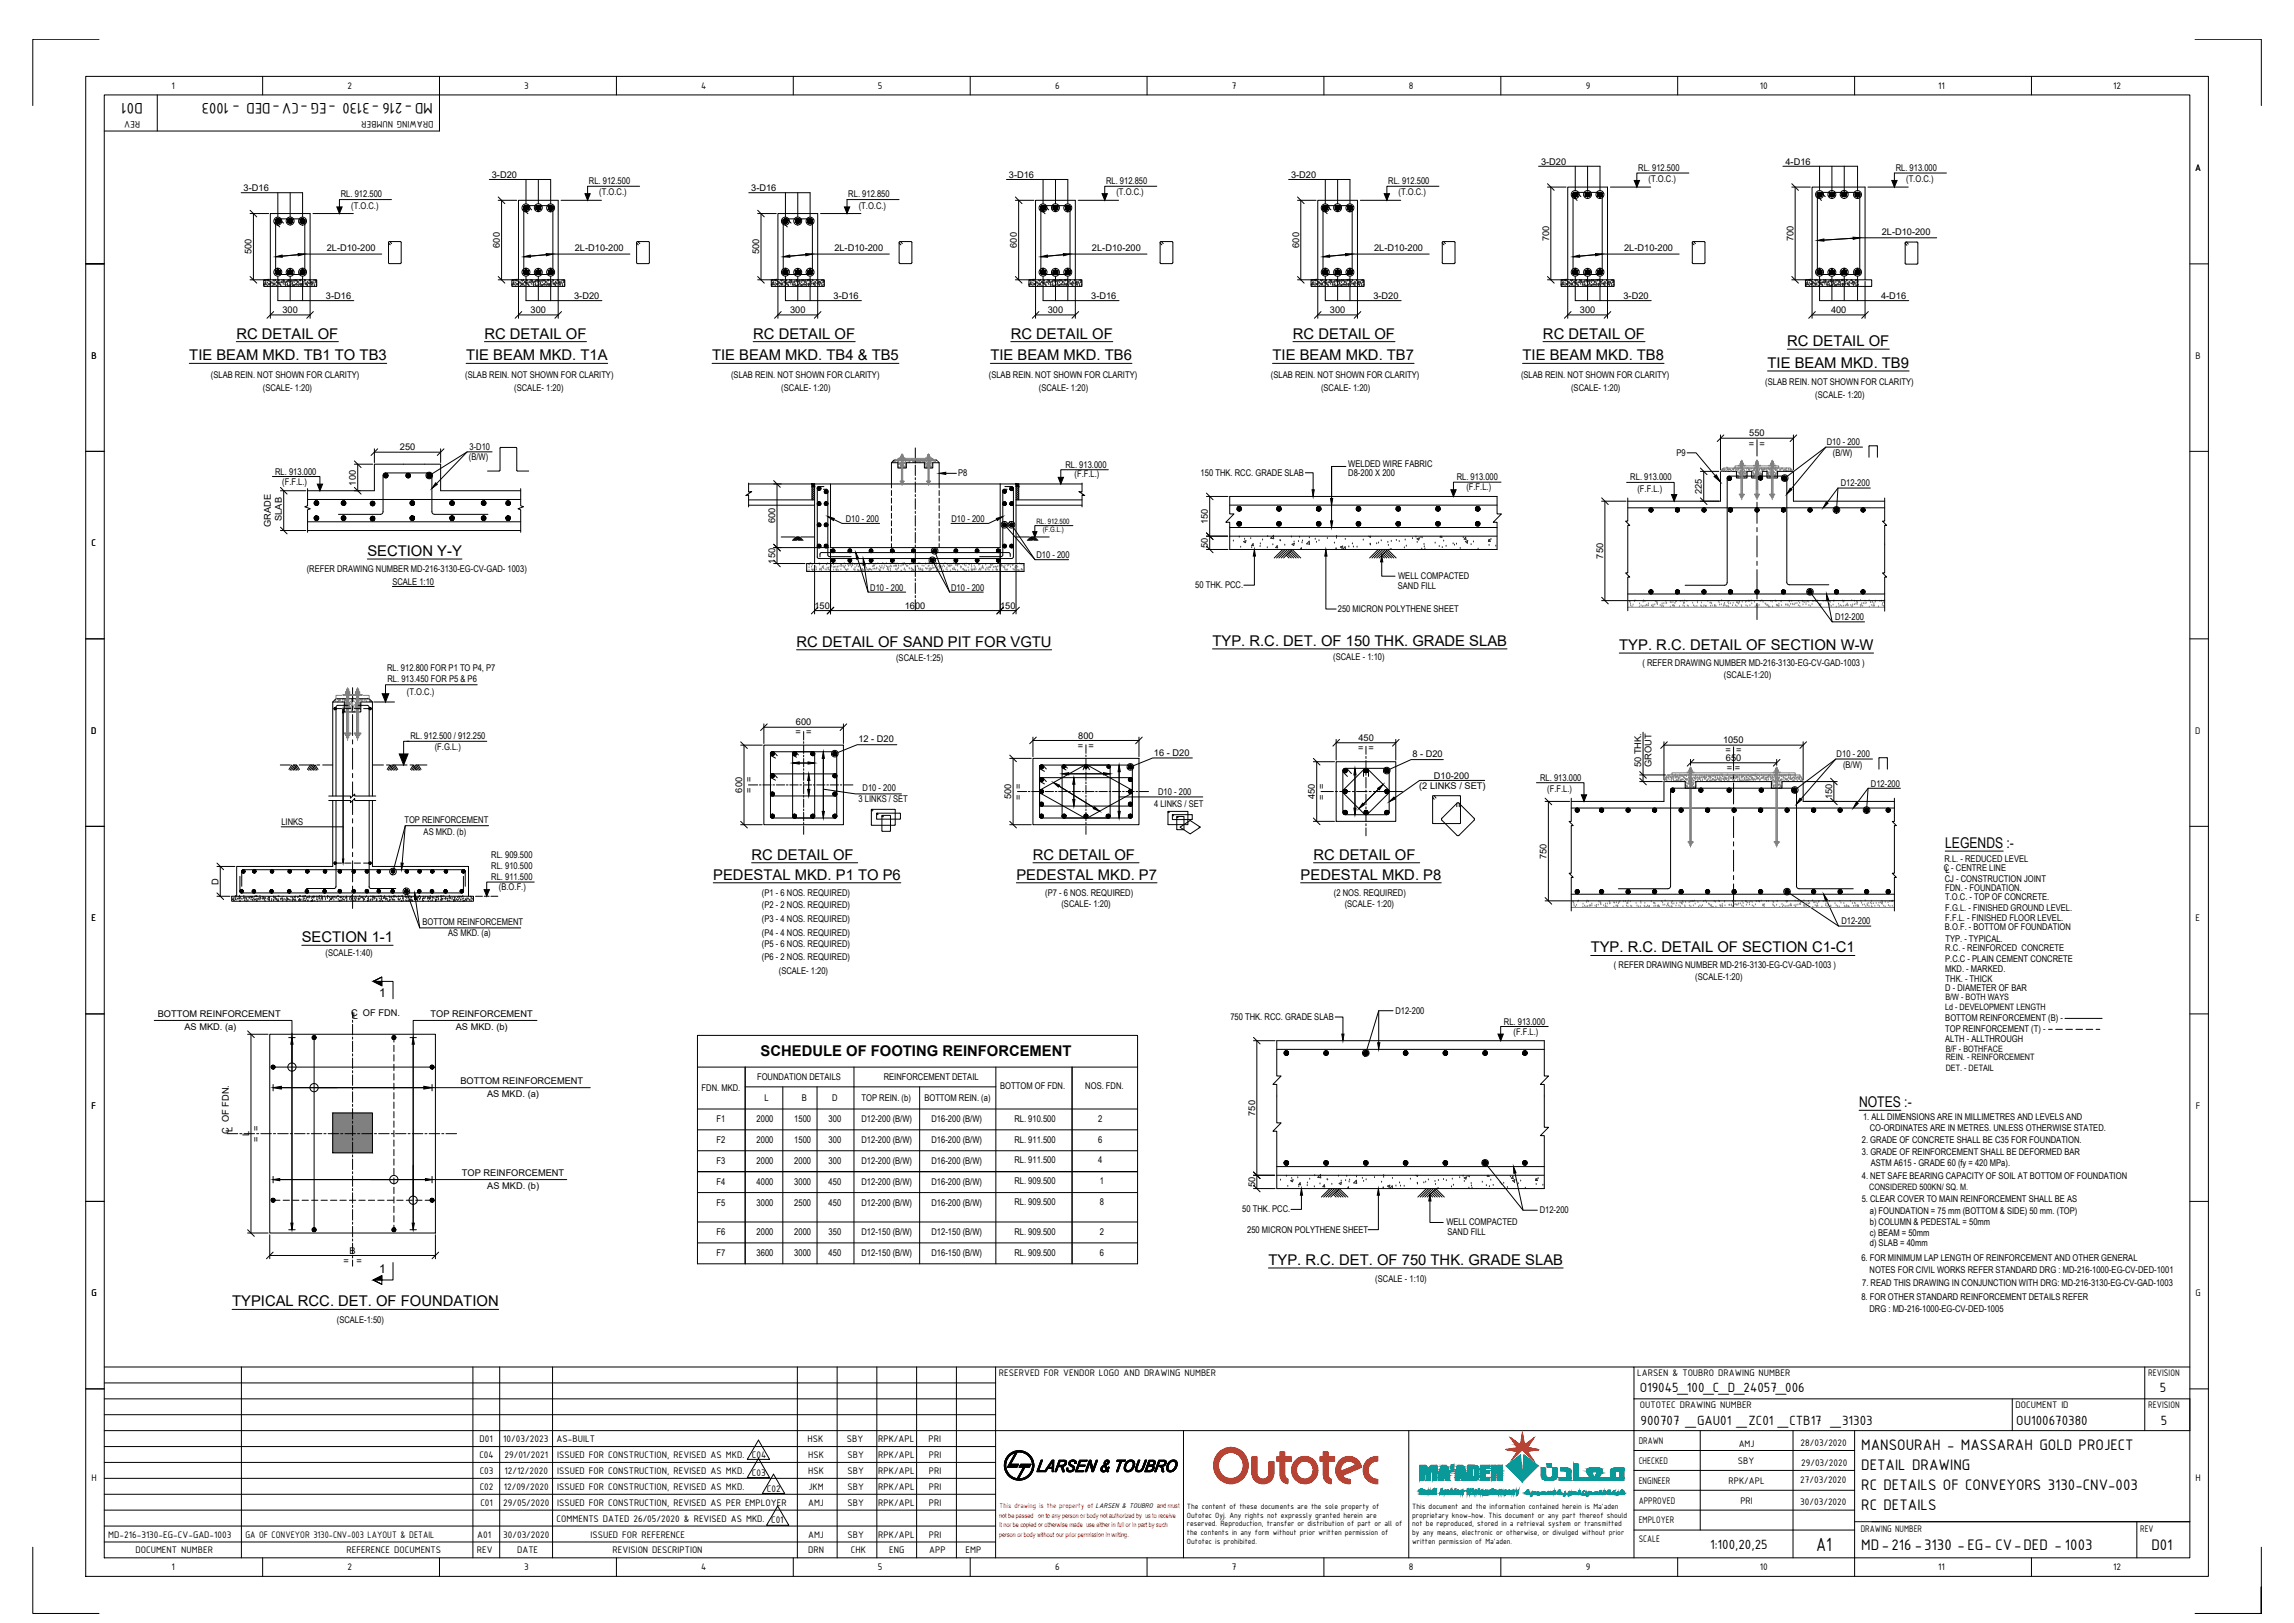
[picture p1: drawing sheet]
<svg xmlns="http://www.w3.org/2000/svg" width="1189mm" height="841mm" viewBox="0 0 1189 841" stroke-linecap="round" stroke-linejoin="round" font-family="sans-serif">
<defs><g id="words">
<text font-size="10.7" x="941" y="803">A1</text>
<g font-size="8.5">
<text x="74" y="53" transform="rotate(180 74 53)">D01</text>
<text x="224" y="53" transform="rotate(180 224 53)">MD-216 -3130 -EG -CV-DED - 1003</text>
<text x="965" y="752">MANSOURAH - MASSARAH GOLD PROJECT</text>
<text x="965" y="762">DETAIL DRAWING</text>
<text x="965" y="772">RC DETAILS OF CONVEYORS 3130-CNV-003</text>
<text x="965" y="783">RC DETAILS</text>
<text x="965" y="803">MD-216 -3130 -EG- CV-DED - 1003</text>
<text x="1115" y="803">D01</text>
</g>
<g font-size="7.7">
<text x="122" y="175">RC DETAIL OF</text>
<text x="251" y="175">RC DETAIL OF</text>
<text x="390" y="175">RC DETAIL OF</text>
<text x="524" y="175">RC DETAIL OF</text>
<text x="670" y="175">RC DETAIL OF</text>
<text x="800" y="175">RC DETAIL OF</text>
<text x="926" y="179">RC DETAIL OF</text>
<text x="98" y="187">TIE BEAM MKD. TB1 TO TB3</text>
<text x="242" y="187">TIE BEAM MKD. T1A</text>
<text x="369" y="187">TIE BEAM MKD. TB4 &amp; TB5</text>
<text x="513" y="187">TIE BEAM MKD. TB6</text>
<text x="659" y="187">TIE BEAM MKD. TB7</text>
<text x="789" y="187">TIE BEAM MKD. TB8</text>
<text x="916" y="191">TIE BEAM MKD. TB9</text>
<text x="190" y="288">SECTION Y-Y</text>
<text x="413" y="335">RC DETAIL OF SAND PIT FOR VGTU</text>
<text x="628" y="335">TYP. R.C. DET. OF 150 THK. GRADE SLAB</text>
<text x="839" y="337">TYP. R.C. DETAIL OF SECTION W-W</text>
<text x="1008" y="439">LEGENDS :-</text>
<text x="390" y="445">RC DETAIL OF</text>
<text x="535" y="445">RC DETAIL OF</text>
<text x="681" y="445">RC DETAIL OF</text>
<text x="370" y="456">PEDESTAL MKD. P1 TO P6</text>
<text x="527" y="456">PEDESTAL MKD. P7</text>
<text x="674" y="456">PEDESTAL MKD. P8</text>
<text x="156" y="488">SECTION 1-1</text>
<text x="824" y="493">TYP. R.C. DETAIL OF SECTION C1-C1</text>
<text x="394" y="547">SCHEDULE OF FOOTING REINFORCEMENT</text>
<text x="963" y="574">NOTES :-</text>
<text x="657" y="655">TYP. R.C. DET. OF 750 THK. GRADE SLAB</text>
<text x="120" y="677">TYPICAL RCC. DET. OF FOUNDATION</text>
</g>
<g font-size="7.5">
<text x="850" y="721">O19045_100_C_D_24057_006</text>
<text x="1119" y="721">5</text>
<text x="850" y="739">900707 _GAU01 _ZC01 _CTB17 _31303</text>
<text x="1045" y="739">OU100670380</text>
<text x="1120" y="739">5</text>
<text x="886" y="803">1:100,20,25</text>
</g>
<g font-size="6.3">
<text x="196" y="517">1</text>
<text x="196" y="660">1</text>
</g>
<g font-size="5.3">
<text x="89" y="46">1</text>
<text x="180" y="46">2</text>
<text x="272" y="46">3</text>
<text x="363" y="46">4</text>
<text x="455" y="46">5</text>
<text x="547" y="46">6</text>
<text x="638" y="46">7</text>
<text x="730" y="46">8</text>
<text x="822" y="46">9</text>
<text x="912" y="46">10</text>
<text x="1004" y="46">11</text>
<text x="1095" y="46">12</text>
<text x="73" y="63" transform="rotate(180 73 63)">REV</text>
<text x="225" y="63" transform="rotate(180 225 63)">DRAWING NUMBER</text>
<text x="1138" y="89">A</text>
<text x="47" y="186">B</text>
<text x="1138" y="186">B</text>
<text x="47" y="283">C</text>
<text x="47" y="380">D</text>
<text x="1138" y="380">D</text>
<text x="47" y="477">E</text>
<text x="1138" y="477">E</text>
<text x="47" y="575">F</text>
<text x="1138" y="575">F</text>
<text x="47" y="672">G</text>
<text x="1138" y="672">G</text>
<text x="518" y="713">RESERVED FOR VENDOR LOGO AND DRAWING NUMBER</text>
<text x="849" y="713">LARSEN &amp; TOUBRO DRAWING NUMBER</text>
<text x="1113" y="713">REVISION</text>
<text x="850" y="730">OUTOTEC DRAWING NUMBER</text>
<text x="1045" y="730">DOCUMENT ID</text>
<text x="1113" y="730">REVISION</text>
<text x="249" y="747">D01</text>
<text x="261" y="747">10/03/2023</text>
<text x="288" y="747">AS-BUILT</text>
<text x="418" y="747">HSK</text>
<text x="439" y="747">SBY</text>
<text x="455" y="747">RPK/APL</text>
<text x="481" y="747">PRI</text>
<text x="849" y="748">DRAWN</text>
<text x="901" y="750">AMJ</text>
<text x="933" y="749">28/03/2020</text>
<text x="248" y="756">C04</text>
<text x="261" y="756">29/01/2021</text>
<text x="289" y="756">ISSUED FOR CONSTRUCTION, REVISED AS MKD.</text>
<text x="390" y="755">C04</text>
<text x="419" y="756">HSK</text>
<text x="439" y="756">SBY</text>
<text x="455" y="756">RPK/APL</text>
<text x="481" y="756">PRI</text>
<text x="849" y="759">CHECKED</text>
<text x="901" y="759">SBY</text>
<text x="933" y="759">29/03/2020</text>
<text x="47" y="768">H</text>
<text x="249" y="764">C03</text>
<text x="261" y="764">12/12/2020</text>
<text x="289" y="764">ISSUED FOR CONSTRUCTION, REVISED AS MKD.</text>
<text x="390" y="765">C03</text>
<text x="419" y="764">HSK</text>
<text x="439" y="764">SBY</text>
<text x="455" y="764">RPK/APL</text>
<text x="481" y="764">PRI</text>
<text x="1138" y="768">H</text>
<text x="249" y="772">C02</text>
<text x="261" y="772">12/09/2020</text>
<text x="289" y="772">ISSUED FOR CONSTRUCTION, REVISED AS MKD.</text>
<text x="397" y="773">C02</text>
<text x="419" y="772">JKM</text>
<text x="439" y="772">SBY</text>
<text x="455" y="772">RPK/APL</text>
<text x="481" y="772">PRI</text>
<text x="849" y="769">ENGINEER</text>
<text x="896" y="769">RPK/APL</text>
<text x="933" y="769">27/03/2020</text>
<text x="849" y="779">APPROVED</text>
<text x="902" y="780">PRI</text>
<text x="933" y="780">30/03/2020</text>
<text x="249" y="780">C01</text>
<text x="261" y="780">29/05/2020</text>
<text x="289" y="780">ISSUED FOR CONSTRUCTION, REVISED AS PER EMPLOYER</text>
<text x="419" y="780">AMJ</text>
<text x="439" y="780">SBY</text>
<text x="455" y="780">RPK/APL</text>
<text x="481" y="780">PRI</text>
<text x="288" y="789">COMMENTS DATED 26/05/2020 &amp; REVISED AS MKD. C01</text>
<text x="849" y="789">EMPLOYER</text>
<text x="56" y="797">MD-216-3130-EG-CV-GAD-1003</text>
<text x="127" y="797">GA OF CONVEYOR 3130-CNV-003 LAYOUT &amp; DETAIL</text>
<text x="247" y="797">A01</text>
<text x="261" y="797">30/03/2020</text>
<text x="306" y="797">ISSUED FOR REFERENCE</text>
<text x="419" y="797">AMJ</text>
<text x="439" y="797">SBY</text>
<text x="455" y="797">RPK/APL</text>
<text x="481" y="797">PRI</text>
<text x="964" y="794">DRAWING NUMBER</text>
<text x="1109" y="794">REV</text>
<text x="849" y="799">SCALE</text>
<text x="70" y="805">DOCUMENT NUMBER</text>
<text x="180" y="805">REFERENCE DOCUMENTS</text>
<text x="247" y="805">REV</text>
<text x="268" y="805">DATE</text>
<text x="317" y="805">REVISION DESCRIPTION</text>
<text x="419" y="805">DRN</text>
<text x="441" y="805">CHK</text>
<text x="461" y="805">ENG</text>
<text x="482" y="805">APP</text>
<text x="500" y="805">EMP</text>
<text x="89" y="814">1</text>
<text x="180" y="814">2</text>
<text x="272" y="814">3</text>
<text x="363" y="814">4</text>
<text x="455" y="814">5</text>
<text x="547" y="814">6</text>
<text x="638" y="814">7</text>
<text x="730" y="814">8</text>
<text x="822" y="814">9</text>
<text x="912" y="814">10</text>
<text x="1004" y="814">11</text>
<text x="1095" y="814">12</text>
</g>
<g font-size="4.8">
<text x="799" y="85">3-D20</text>
<text x="849" y="88">RL. 912.500</text>
<text x="925" y="85">4-D16</text>
<text x="982" y="88">RL. 913.000</text>
<text x="255" y="92">3-D20</text>
<text x="305" y="95">RL. 912.500</text>
<text x="523" y="92">3-D16</text>
<text x="573" y="95">RL. 912.850</text>
<text x="669" y="92">3-D20</text>
<text x="719" y="95">RL. 912.500</text>
<text x="854" y="94">(T.O.C.)</text>
<text x="988" y="94">(T.O.C.)</text>
<text x="126" y="99">3-D16</text>
<text x="311" y="101">(T.O.C.)</text>
<text x="389" y="99">3-D16</text>
<text x="579" y="101">(T.O.C.)</text>
<text x="725" y="101">(T.O.C.)</text>
<text x="177" y="102">RL. 912.500</text>
<text x="440" y="102">RL. 912.850</text>
<text x="182" y="108">(T.O.C.)</text>
<text x="445" y="108">(T.O.C.)</text>
<text x="803" y="125" transform="rotate(-90 803 125)">700</text>
<text x="929" y="125" transform="rotate(-90 929 125)">700</text>
<text x="975" y="122">2L-D10-200</text>
<text x="130" y="132" transform="rotate(-90 130 132)">500</text>
<text x="169" y="130">2L-D10-200</text>
<text x="259" y="128" transform="rotate(-90 259 128)">600</text>
<text x="298" y="130">2L-D10-200</text>
<text x="393" y="132" transform="rotate(-90 393 132)">500</text>
<text x="432" y="130">2L-D10-200</text>
<text x="527" y="128" transform="rotate(-90 527 128)">600</text>
<text x="566" y="130">2L-D10-200</text>
<text x="673" y="128" transform="rotate(-90 673 128)">600</text>
<text x="712" y="130">2L-D10-200</text>
<text x="842" y="130">2L-D10-200</text>
<text x="169" y="155">3-D16</text>
<text x="298" y="155">3-D20</text>
<text x="432" y="155">3-D16</text>
<text x="566" y="155">3-D16</text>
<text x="712" y="155">3-D20</text>
<text x="841" y="155">3-D20</text>
<text x="975" y="155">4-D16</text>
<text x="146" y="162">300</text>
<text x="275" y="162">300</text>
<text x="409" y="162">300</text>
<text x="543" y="162">300</text>
<text x="689" y="162">300</text>
<text x="819" y="162">300</text>
<text x="949" y="162">400</text>
<text x="109" y="196">(SLAB REIN. NOT SHOWN FOR CLARITY)</text>
<text x="241" y="196">(SLAB REIN. NOT SHOWN FOR CLARITY)</text>
<text x="379" y="196">(SLAB REIN. NOT SHOWN FOR CLARITY)</text>
<text x="512" y="196">(SLAB REIN. NOT SHOWN FOR CLARITY)</text>
<text x="659" y="196">(SLAB REIN. NOT SHOWN FOR CLARITY)</text>
<text x="788" y="196">(SLAB REIN. NOT SHOWN FOR CLARITY)</text>
<text x="136" y="202">(SCALE- 1:20)</text>
<text x="267" y="202">(SCALE- 1:20)</text>
<text x="405" y="202">(SCALE- 1:20)</text>
<text x="538" y="202">(SCALE- 1:20)</text>
<text x="685" y="202">(SCALE- 1:20)</text>
<text x="814" y="202">(SCALE- 1:20)</text>
<text x="915" y="200">(SLAB REIN. NOT SHOWN FOR CLARITY)</text>
<text x="941" y="206">(SCALE- 1:20)</text>
<text x="907" y="226">550</text>
<text x="207" y="233">250</text>
<text x="243" y="233">3-D10</text>
<text x="906" y="231">= =</text>
<text x="947" y="231">D10 - 200</text>
<text x="243" y="239">(B/W)</text>
<text x="869" y="236">P9</text>
<text x="950" y="236">(B/W)</text>
<text x="143" y="246">RL. 913.000</text>
<text x="552" y="243">RL. 913.000</text>
<text x="699" y="242">WELDED WIRE FABRIC</text>
<text x="146" y="251">(F.F.L.)</text>
<text x="184" y="252" transform="rotate(-90 184 252)">100</text>
<text x="497" y="247">P8</text>
<text x="557" y="247">(F.F.L.)</text>
<text x="622" y="247">150 THK. RCC. GRADE SLAB</text>
<text x="699" y="247">D8-200 X 200</text>
<text x="755" y="249">RL. 913.000</text>
<text x="845" y="249">RL. 913.000</text>
<text x="760" y="254">(F.F.L.)</text>
<text x="849" y="255">(F.F.L.)</text>
<text x="882" y="256" transform="rotate(-90 882 256)">225</text>
<text x="954" y="252">D12-200</text>
<text x="146" y="270" transform="rotate(-90 146 270)">SLAB</text>
<text x="140" y="273" transform="rotate(-90 140 273)">GRADE</text>
<text x="402" y="271" transform="rotate(-90 402 271)">600</text>
<text x="438" y="270">D10 - 200</text>
<text x="493" y="270">D10 - 200</text>
<text x="626" y="272" transform="rotate(-90 626 272)">150</text>
<text x="626" y="284" transform="rotate(-90 626 284)">50</text>
<text x="402" y="292" transform="rotate(-90 402 292)">150</text>
<text x="537" y="289">D10 - 200</text>
<text x="831" y="289" transform="rotate(-90 831 289)">750</text>
<text x="159" y="297">(REFER DRAWING NUMBER MD-216-3130-EG-CV-GAD- 1003)</text>
<text x="203" y="303">SCALE 1:10</text>
<text x="619" y="305">50 THK. PCC.</text>
<text x="724" y="305">SAND FILL</text>
<text x="725" y="300">WELL COMPACTED</text>
<text x="451" y="306">D10 - 200</text>
<text x="493" y="306">D10 - 200</text>
<text x="422" y="315">150</text>
<text x="469" y="315">1600</text>
<text x="518" y="315">150</text>
<text x="693" y="317">250 MICRON POLYTHENE SHEET</text>
<text x="951" y="321">D12-200</text>
<text x="691" y="342">(SCALE - 1:10)</text>
<text x="201" y="348">RL. 912.800 FOR P1 TO P4, P7</text>
<text x="464" y="343">(SCALE-1:25)</text>
<text x="851" y="345">( REFER DRAWING NUMBER MD-216-3130-EG-CV-GAD-1003 )</text>
<text x="201" y="353">RL. 913.450 FOR P5 &amp; P6</text>
<text x="893" y="351">(SCALE-1:20)</text>
<text x="211" y="360">(T.O.C.)</text>
<text x="413" y="376">600</text>
<text x="213" y="383">RL. 912.500 / 912.250</text>
<text x="412" y="381">= =</text>
<text x="559" y="383">800</text>
<text x="704" y="384">450</text>
<text x="225" y="389">(F.G.L.)</text>
<text x="445" y="385">12 - D20</text>
<text x="559" y="388">= =</text>
<text x="704" y="389">= =</text>
<text x="893" y="385">1050</text>
<text x="598" y="391">16 - D20</text>
<text x="732" y="392">8 - D20</text>
<text x="894" y="390">= =</text>
<text x="894" y="394">650</text>
<text x="952" y="392">D10 - 200</text>
<text x="851" y="397" transform="rotate(-90 851 397)">50 THK.</text>
<text x="856" y="398" transform="rotate(-90 856 398)">GROUT</text>
<text x="895" y="400">= =</text>
<text x="955" y="398">(B/W)</text>
<text x="743" y="404">D10-200</text>
<text x="798" y="404">RL. 913.000</text>
<text x="970" y="408">D12-200</text>
<text x="385" y="411" transform="rotate(-90 385 411)">600</text>
<text x="390" y="411" transform="rotate(-90 390 411)">= =</text>
<text x="447" y="410">D10 - 200</text>
<text x="600" y="412">D10 - 200</text>
<text x="736" y="409">(2 LINKS / SET)</text>
<text x="802" y="410">(F.F.L.)</text>
<text x="445" y="416">3 LINKS / SET</text>
<text x="524" y="414" transform="rotate(-90 524 414)">500</text>
<text x="529" y="414" transform="rotate(-90 529 414)">= =</text>
<text x="598" y="418">4 LINKS / SET</text>
<text x="681" y="414" transform="rotate(-90 681 414)">450</text>
<text x="687" y="414" transform="rotate(-90 687 414)">= =</text>
<text x="950" y="414" transform="rotate(-90 950 414)">150</text>
<text x="146" y="427">LINKS</text>
<text x="210" y="426">TOP REINFORCEMENT</text>
<text x="220" y="432">AS MKD. (b)</text>
<text x="255" y="445">RL. 909.500</text>
<text x="802" y="445" transform="rotate(-90 802 445)">750</text>
<text x="1008" y="447">R.L. - REDUCED LEVEL</text>
<text x="255" y="456">RL. 911.500</text>
<text x="255" y="450">RL. 910.500</text>
<text x="1007" y="451">C - CENTRE LINE</text>
<text x="1008" y="453">L</text>
<text x="113" y="459" transform="rotate(-90 113 459)">D</text>
<text x="259" y="461">(B.O.F.)</text>
<text x="1008" y="457">CJ - CONSTRUCTION JOINT</text>
<text x="1008" y="462">FDN. - FOUNDATION.</text>
<text x="395" y="464">(P1 - 6 NOS. REQUIRED)</text>
<text x="542" y="464">(P7 - 6 NOS. REQUIRED)</text>
<text x="691" y="464">(2 NOS. REQUIRED)</text>
<text x="1008" y="466">T.O.C. - TOP OF CONCRETE.</text>
<text x="395" y="471">(P2 - 2 NOS. REQUIRED)</text>
<text x="550" y="470">(SCALE- 1:20)</text>
<text x="697" y="470">(SCALE- 1:20)</text>
<text x="1008" y="472">F.G.L. - FINISHED GROUND LEVEL.</text>
<text x="219" y="479">BOTTOM REINFORCEMENT</text>
<text x="395" y="478">(P3 - 4 NOS. REQUIRED)</text>
<text x="954" y="479">D12-200</text>
<text x="1008" y="477">F.F.L. - FINISHED FLOOR LEVEL.</text>
<text x="232" y="485">AS MKD. (a)</text>
<text x="395" y="485">(P4 - 4 NOS. REQUIRED)</text>
<text x="1008" y="482">B.O.F. - BOTTOM OF FOUNDATION</text>
<text x="395" y="491">(P5 - 6 NOS. REQUIRED)</text>
<text x="1008" y="488">TYP. - TYPICAL.</text>
<text x="169" y="496">(SCALE-1:40)</text>
<text x="395" y="497">(P6 - 2 NOS. REQUIRED)</text>
<text x="1008" y="493">R.C. - REINFORCED CONCRETE</text>
<text x="836" y="502">( REFER DRAWING NUMBER MD-216-3130-EG-CV-GAD-1003 )</text>
<text x="1008" y="498">P.C.C - PLAIN CEMENT CONCRETE</text>
<text x="1008" y="504">MKD. - MARKED.</text>
<text x="404" y="505">(SCALE- 1:20)</text>
<text x="879" y="508">(SCALE-1:20)</text>
<text x="1008" y="509">THK. - THICK</text>
<text x="1008" y="513">D - DIAMETER OF BAR</text>
<text x="82" y="527">BOTTOM REINFORCEMENT</text>
<text x="182" y="526">C OF FDN.</text>
<text x="223" y="527">TOP REINFORCEMENT</text>
<text x="723" y="525">D12-200</text>
<text x="96" y="534">AS MKD. (a)</text>
<text x="183" y="528">L</text>
<text x="236" y="534">AS MKD. (b)</text>
<text x="638" y="529">750 THK. RCC. GRADE SLAB</text>
<text x="779" y="531">RL. 913.000</text>
<text x="1008" y="529">BOTTOM REINFORCEMENT (B) -</text>
<text x="784" y="536">(F.F.L.)</text>
<text x="1008" y="535">TOP REINFORCEMENT (T) -</text>
<text x="1008" y="540">ALTH - ALLTHROUGH</text>
<text x="239" y="562">BOTTOM REINFORCEMENT</text>
<text x="392" y="560">FOUNDATION DETAILS</text>
<text x="458" y="560">REINFORCEMENT DETAIL</text>
<text x="252" y="569">AS MKD. (a)</text>
<text x="364" y="566">FDN. MKD.</text>
<text x="518" y="564">BOTTOM OF FDN.</text>
<text x="562" y="564">NOS. FDN.</text>
<text x="396" y="570">L</text>
<text x="416" y="570">B</text>
<text x="431" y="570">D</text>
<text x="447" y="570">TOP REIN. (b)</text>
<text x="479" y="570">BOTTOM REIN. (a)</text>
<text x="371" y="581">F1</text>
<text x="392" y="581">2000</text>
<text x="412" y="581">1500</text>
<text x="429" y="581">300</text>
<text x="446" y="581">D12-200 (B/W)</text>
<text x="483" y="581">D16-200 (B/W)</text>
<text x="526" y="581">RL. 910.500</text>
<text x="569" y="581">2</text>
<text x="650" y="578" transform="rotate(-90 650 578)">750</text>
<text x="966" y="580">1. ALL DIMENSIONS ARE IN MILLIMETRES AND LEVELS AND</text>
<text x="119" y="588" transform="rotate(-90 119 588)">C OF FDN.</text>
<text x="120" y="587" transform="rotate(-90 120 587)">L</text>
<text x="969" y="586">CO-ORDINATES ARE IN METRES. UNLESS OTHERWISE STATED.</text>
<text x="129" y="589" transform="rotate(-90 129 589)">L</text>
<text x="134" y="592" transform="rotate(-90 134 592)">= =</text>
<text x="371" y="592">F2</text>
<text x="392" y="592">2000</text>
<text x="412" y="592">1500</text>
<text x="429" y="592">300</text>
<text x="446" y="592">D12-200 (B/W)</text>
<text x="483" y="592">D16-200 (B/W)</text>
<text x="526" y="592">RL. 911.500</text>
<text x="569" y="592">6</text>
<text x="965" y="592">2. GRADE OF CONCRETE SHALL BE C35 FOR FOUNDATION.</text>
<text x="965" y="599">3. GRADE OF REINFORCEMENT SHALL BE DEFORMED BAR</text>
<text x="371" y="603">F3</text>
<text x="392" y="603">2000</text>
<text x="412" y="603">2000</text>
<text x="429" y="603">300</text>
<text x="446" y="603">D12-200 (B/W)</text>
<text x="483" y="603">D16-200 (B/W)</text>
<text x="526" y="603">RL. 911.500</text>
<text x="569" y="603">4</text>
<text x="969" y="604">ASTM A615 - GRADE 60 (fy = 420 MPa).</text>
<text x="239" y="609">TOP REINFORCEMENT</text>
<text x="965" y="611">4. NET SAFE BEARING CAPACITY OF SOIL AT BOTTOM OF FOUNDATION</text>
<text x="252" y="616">AS MKD. (b)</text>
<text x="371" y="614">F4</text>
<text x="392" y="614">4000</text>
<text x="412" y="614">3000</text>
<text x="429" y="614">450</text>
<text x="446" y="614">D12-200 (B/W)</text>
<text x="483" y="614">D16-200 (B/W)</text>
<text x="526" y="614">RL. 909.500</text>
<text x="570" y="614">1</text>
<text x="650" y="615" transform="rotate(-90 650 615)">50</text>
<text x="965" y="623">5. CLEAR COVER TO MAIN REINFORCEMENT SHALL BE AS</text>
<text x="371" y="625">F5</text>
<text x="392" y="625">3000</text>
<text x="412" y="625">2500</text>
<text x="429" y="625">450</text>
<text x="446" y="625">D12-200 (B/W)</text>
<text x="483" y="625">D16-200 (B/W)</text>
<text x="526" y="625">RL. 909.500</text>
<text x="570" y="625">8</text>
<text x="644" y="628">50 THK. PCC.</text>
<text x="798" y="629">D12-200</text>
<text x="969" y="629">a) FOUNDATION = 75 mm (BOTTOM &amp; SIDE) 50 mm. (TOP)</text>
<text x="750" y="635">WELL COMPACTED</text>
<text x="969" y="635">b) COLUMN &amp; PEDESTAL = 50mm</text>
<text x="371" y="640">F6</text>
<text x="392" y="640">2000</text>
<text x="412" y="640">2000</text>
<text x="429" y="640">350</text>
<text x="446" y="640">D12-150 (B/W)</text>
<text x="483" y="640">D12-150 (B/W)</text>
<text x="526" y="640">RL. 909.500</text>
<text x="570" y="640">2</text>
<text x="646" y="639">250 MICRON POLYTHENE SHEET</text>
<text x="750" y="640">SAND FILL</text>
<text x="969" y="640">c) BEAM = 50mm</text>
<text x="969" y="646">d) SLAB = 40mm</text>
<text x="181" y="650">B</text>
<text x="371" y="651">F7</text>
<text x="392" y="651">3600</text>
<text x="412" y="651">3000</text>
<text x="429" y="651">450</text>
<text x="446" y="651">D12-150 (B/W)</text>
<text x="483" y="651">D16-150 (B/W)</text>
<text x="526" y="651">RL. 909.500</text>
<text x="570" y="651">6</text>
<text x="965" y="653">6. FOR MINIMUM LAP LENGTH OF REINFORCEMENT AND OTHER GENERAL</text>
<text x="178" y="655">=</text>
<text x="185" y="655">=</text>
<text x="969" y="660">NOTES FOR CIVIL WORKS REFER STANDARD DRG : MD-216-1000-EG-CV-DED-1001</text>
<text x="713" y="665">(SCALE - 1:10)</text>
<text x="965" y="666">7. READ THIS DRAWING IN CONJUNCTION WITH DRG: MD-216-3130-EG-CV-GAD-1003</text>
<text x="965" y="673">8. FOR OTHER STANDARD REINFORCEMENT DETAILS REFER</text>
<text x="969" y="680">DRG : MD-216-1000-EG-CV-DED-1005</text>
<text x="175" y="686">(SCALE-1:50)</text>
</g>
<g font-size="4.6">
<text x="1008" y="518">B/W - BOTH WAYS</text>
<text x="1008" y="523">Ld - DEVELOPMENT LENGTH</text>
<text x="1008" y="545">B/F - BOTHFACE</text>
<text x="1008" y="549">REIN. - REINFORCEMENT</text>
<text x="1008" y="555">DET. - DETAIL</text>
<text x="969" y="617">CONSIDERED 500KN/ SQ. M.</text>
</g>
<g font-size="4.3">
<text x="615" y="782">The content of these documents are the sole property of</text>
<text x="732" y="782">This document and the information contained herein is Ma'aden</text>
<text x="615" y="786">Outotec Oyj. Any rights not expressly granted herein are</text>
<text x="615" y="791">reserved. Reproduction, transfer or distribution of part or all of</text>
<text x="732" y="786">proprietary know-how. This document or any part thereof should</text>
<text x="732" y="791">not be reproduced, stored in a retrieval system or transmitted</text>
<text x="615" y="796">the contents in any form without prior written permission of</text>
<text x="732" y="796">by any means, electronic or otherwise, or divulged without prior</text>
<text x="615" y="800">Outotec is prohibited.</text>
<text x="732" y="800">written permission of Ma'aden.</text>
</g>
<g font-size="3.8">
<text x="537" y="271">RL. 912.500</text>
<text x="540" y="276">(F.G.L.)</text>
</g>
<text font-size="3.8" fill="#f00" x="518" y="782">This drawing is the property of LARSEN &amp; TOUBRO and must</text>
<g font-size="3.5" fill="#f00">
<text x="518" y="787">not be passed on to any person or body not authorized by us to receive</text>
<text x="518" y="792">it nor be copied or otherwise made use either in full or in part by such</text>
<text x="518" y="796">person or body without our prior permission in writing.</text>
</g>
</g></defs>
<!-- layer: Hatch -->
<g fill="none" stroke="#272727" stroke-width=".52">
<path d="M120 466h.1M121 466h.1M121 465h.1M122 466h.1M122 465h.1M123 466h.1M124 466h.1M124 465h.1M124 464h.1M124 467h.1M125 465h.1M125 466h.1"/>
<path d="M126 466h.1M126 465h.1M127 466h.1M127 465h.1M128 465h.1M128 467h.1M128 466h.1M129 467h.1M129 465h.1M129 466h.1M130 465h.1M130 466h.1"/>
<path d="M130 464h.1M131 465h.1M131 466h.1M131 467h.1M132 466h.1M132 467h.1M132 465h.1M133 465h.1M133 467h.1M133 466h.1M133 464h.1M134 466h.1"/>
<path d="M135 465h.1M135 464h.1M135 466h.1M136 466h.1M136 465h.1M137 465h.1M137 466h.1M137 467h.1M138 466h.1M139 465h.1M139 467h.1M140 466h-1z"/>
<path d="M140 467h.1M140 465h.1M141 467h.1M141 466h.1M142 467h.1M142 465h.1M142 466h.1M143 465h.1M143 466h.1M144 467v-1v1M144 467h.1M144 466h.1"/>
<path d="M144 465h.1M145 465h.1M145 466h.1M146 465h.1M146 466h.1M146 467h.1M147 464h.1M147 467h.1M147 466h.1M148 466h.1M149 467h.1M149 465h.1"/>
<path d="M149 466h.1M150 467h.1M151 467h.1M151 465h.1M152 467h.1M152 465h.1M152 466h.1M153 465h.1M153 467h.1M153 466h.1M154 465h.1M155 467h.1"/>
<path d="M155 466h.1M155 464h.1M156 466h.1M156 464h.1M157 465h.1M157 466h.1M157 467h.1M158 466h.1M158 465h.1M158 464h.1M159 466h.1M159 465h.1"/>
<path d="M159 467h.1M160 467h.1M160 465h.1M161 467h.1M162 466h.1M162 467h.1M162 464h.1M162 465h.1M163 465h.1M163 467h.1M164 466h.1M164 465h.1"/>
<path d="M164 467h.1M164 467h1M165 466h.1M165 465h.1M166 465h.1M166 464h.1M166 467h.1M166 466h.1M167 465h.1M167 466h.1M168 465h.1M169 466h.1"/>
<path d="M170 465h.1M170 466h.1M170 464h.1M171 467h.1M171 465h.1M171 466h.1M172 466h-1M172 466h.1M172 465h.1M173 466h.1M173 465h.1M174 466h.1"/>
<path d="M174 465h.1M175 465h.1M175 466h.1M175 464h.1M176 467h.1M176 467v-1zM176 465h.1M177 465h.1M177 467h.1M177 466h.1M178 466h.1M178 465h.1"/>
<path d="M178 467h.1M179 465h.1M180 465h.1M180 467h.1M180 466h.1M181 466h.1M182 465h.1M182 467h.1M182 466h.1M182 464h.1M183 466h.1M183 467h.1"/>
<path d="M184 466h.1M184 465h.1M185 466h.1M186 466h.1M186 467h.1M186 465h.1M187 465h.1M188 465h.1M188 466h.1M188 467h.1M189 466h.1M189 465h.1"/>
<path d="M190 465h.1M191 467h.1M191 466h.1M191 465h.1M192 466h.1M192 465h.1M193 466h.1M193 467h.1M193 465h.1M194 465h.1M194 466h.1M194 465v-1z"/>
<path d="M195 467h.1M195 466h.1M195 465h.1M196 465h.1M197 466h.1M197 467h.1M197 465h.1M198 465h.1M198 466h.1M198 467h.1M199 465h.1M200 466h.1"/>
<path d="M201 467h.1M202 465h.1M202 467h.1M202 466h.1M203 465h.1M204 466h-1zM204 466h.1M204 465h.1M204 467h.1M204 464h.1M205 467h.1M205 465h.1"/>
<path d="M206 465h.1M206 466h.1M207 466h.1M207 467h.1M207 464h.1M208 467h.1M208 465h.1M209 466h.1M209 465h.1M209 464h.1M209 467h.1M210 465h.1"/>
<path d="M210 467h.1M211 467h.1M211 466h.1M211 465h.1M212 467h.1M212 465h.1M213 466h.1M213 465h.1M213 467h.1M214 467h.1M215 465h.1M215 466h.1"/>
<path d="M216 465h.1M216 466h.1M216 467h.1M217 465h.1M217 466h.1M218 466h.1M218 465h.1M219 466h.1M219 467h.1M219 465h.1M220 465h.1M220 466h.1"/>
<path d="M222 466h.1M222 465h.1M222 467h.1M223 466h.1M223 465h.1M223 467h.1M224 465h.1M224 467h.1M225 465h.1M225 466h.1M226 467h.1M226 466h.1"/>
<path d="M226 464v1zM226 465h.1M227 465h.1M227 466h.1M228 467h.1M228 465h.1M229 466h.1M229 465h.1M230 466h.1M230 464h.1M231 466v-1zM231 466h.1"/>
<path d="M231 465h.1M232 466h.1M233 466h.1M233 464h.1M233 467h.1M233 465h.1M234 466h.1M234 465h.1M235 467h.1M235 466h1zM236 466h.1M235 465h.1"/>
<path d="M236 465h.1M236 467h.1M237 466h.1M237 467h.1M237 465h.1M238 466h.1M238 465h.1M238 467h.1M239 466h.1M239 465h.1M240 466h.1M240 465h.1"/>
<path d="M240 467h.1M241 467h.1M241 466h.1M242 466h.1M243 466h.1M243 467h.1M244 466h.1M244 464h.1M244 467h.1M244 465h.1M245 466h.1M245 465h.1"/>
</g>
<!-- layer: CIVIL -->
<g fill="#808080" stroke="#808080" stroke-width=".52">
<path d="M183 577l10 10v-10zM183 577l10 10h-10z"/>
<path d="M172 577l11 10v-10zM172 577l11 10h-11z"/>
<path d="M183 587l10 10v-10zM183 587l10 10h-10z"/>
<path d="M172 587l11 10v-10zM172 587l11 10h-11z"/>
</g>
<!-- layer: CI-NEWLINES -->
<g fill="none" stroke="#000" stroke-width=".52">
<path d="M812 97h21v48h-21zM939 97h28v48h-28zM140 111h21v34h-21zM269 104h20v41h-20zM403 111h21v34h-21zM537 104h20v41h-20zM683 104h21v41h-21zM462 240l1-2h22l2 2M462 240v13M462 240h3M470 240h9M483 240h4v13"/>
<path d="M388 250v5h2l-3 2 1-1v7M388 251h34M388 259h34M421 252h1M421 251v8M422 251h96M422 251v41M430 251v33h88v-33M462 254v3M462 258v3M487 254v3M487 258v3"/>
<path d="M518 251h43M527 251v41M527 259h34M527 252h1M528 251v8M561 250v5h-2l3 2-1-1v7M637 257h139M900 244h-8v16h-48M905 244h3M913 244h3M921 244h8v16h48M388 262h34"/>
<path d="M462 262v3M462 266v3M462 270v2M462 274v2M462 278v2M487 262v3M487 266v3M487 270v2M487 274v2M487 278v2M527 262h34M637 278h139"/>
<path d="M418 292h113v4h-113zM462 282v2M487 282v2M844 311h133M396 386h41v41h-41zM535 393h55v34h-55zM692 395h31v31h-31zM172 415v34h-49v15h120v-15h-50v-34M172 412v-48h6v5h9v-5h6v48M873 405h-11v10h-48M879 405h39M924 405h10v10h48"/>
<path d="M814 467h168M140 536h86v103h-86zM361 537h228l1 118h-229zM662 539h138M361 553h229M386 553v102M443 553v102M516 553v102M556 553v102M172 577h21v20h-21zM361 575h229M386 563h130"/>
<path d="M406 563v92M423 563v92M477 563v92M361 585h229M361 596h229M361 618h229M590 607h-229h229M661 609h139M361 633h229M361 644h229"/>
</g>
<!-- layer: CI-CEN -->
<g fill="none" stroke="#000" stroke-width=".52">
<path d="M474 232v6M474 239v1M474 241v5M474 248v1M474 250v5M474 256v1M474 258v6M405 278h7M413 278h1M415 278h7M474 265v1M474 267v6"/>
<path d="M474 274v1M474 276v5M527 278h6M535 278h1M537 278h7M474 282v2M474 285v5M474 291v1M474 293v6M474 300v1M474 302v6M474 309v1"/>
<path d="M474 311v5M416 379v4M416 384v1M416 386v4M416 391v1M416 393v4M416 398v1M563 386v4M563 391v1M563 393v4M563 398v1M708 387v4"/>
<path d="M708 392v1M708 394v6M388 407h5M394 407h.1M395 407h5M401 407h.1M402 407h5M408 407h.1M409 407h5M414 407h1M416 407h5M416 400v4"/>
<path d="M416 405v1M416 407v4M416 412v1M416 414v4M416 419v1M421 407h1M423 407h5M428 407h1M430 407h5M435 407h1M437 407h5M527 410h5"/>
<path d="M533 410h1M535 410h4M540 410h1M542 410h4M547 410h1M549 410h4M554 410h1M556 410h4M561 410h1M563 410h4M563 400v4M563 405v1"/>
<path d="M563 407v4M563 412v1M563 414v4M563 419v1M568 410h1M570 410h4M575 410h1M577 410h4M582 410h1M583 410h5M589 410h1M590 410h5"/>
<path d="M685 410h6M692 410h1M694 410h6M701 410h1M703 410h5M708 401v1M708 403v5M708 409v1M708 412v5M708 418v1M710 410h1M712 410h5"/>
<path d="M718 410h1M720 410h7M416 421v4M416 426v1M416 428v4M563 421v4M563 426v1M563 428v4M708 420v6M708 427v1M708 429v4M183 524v4"/>
<path d="M183 529v1M183 531v5M183 537v1M183 540v5M183 546v1M183 548v6M183 555v1M183 557v5M183 564v1M183 566v5M183 572v1M183 574v6"/>
<path d="M118 587h5M124 587h1M126 587h6M133 587h1M135 587h6M142 587h1M144 587h5M150 587h2M153 587h5M159 587h1M161 587h6M168 587h1"/>
<path d="M170 587h6M177 587h1M179 587h5M183 581v1M183 583v6M183 590v1M183 592v5M183 598v2M185 587h1M188 587h5M194 587h1M196 587h6"/>
<path d="M203 587h1M205 587h5M212 587h1M214 587h5M220 587h1M222 587h6M229 587h1M231 587h6M183 601v5M183 607v1M183 609v6M183 616v1"/>
<path d="M183 618v5M183 625v1M183 627v5M183 633v1M183 636v5M183 642v1M183 644v6M183 651v1M183 653v3"/>
</g>
<!-- layer: 0 -->
<g fill="none" stroke="#000" stroke-width=".52">
<path d="M144 100v13M150 100v12M157 100v13M273 93v13M279 93v13M285 93v13M331 97h-26v7M407 100v13M413 100v12M420 100v13M541 93v13M547 93v13"/>
<path d="M553 93v13M599 97h-26v7M687 93v13M693 93v13M700 93v13M746 97h-27v7M802 95l3 4M816 86v13M823 86v13M829 86v13M875 90h-27v7M929 95l3 4"/>
<path d="M943 86v13M949 86v13M956 86v13M963 86v13M1009 90h-27v7M130 109l3 3M203 103h-27v8M258 102l4 4M393 109l3 3M466 103h-27v8M526 102l4 4M672 102l4 4"/>
<path d="M130 143l3 4M140 145h-3v3h27v-3h-3M144 143v13M150 143v13M157 143v13M258 143l4 4M269 145h-4v3h28v-3h-4M273 143v13M279 143v13M285 143v13M393 143l3 4M403 145h-3v3h27v-3h-3"/>
<path d="M407 143v13M413 143v13M420 143v13M526 143l4 4M537 145h-4v3h28v-3h-4M541 143v13M547 143v13M553 143v13M672 143l4 4M683 145h-4v3h28v-3h-3M687 143v13M693 143v13"/>
<path d="M700 143v13M802 143l3 4M812 145h-3v3h28v-3h-4M816 143v13M823 143v13M829 143v13M929 143l3 4M939 145h-3v3h34v-3h-3M943 143v13M949 143v13M956 143v13M963 143v13"/>
<path d="M122 177h53M142 161l-4 4M162 161l-3 4M251 177h53M270 161l-3 4M291 161l-3 4M390 177h53M405 161l-4 4M425 161l-3 4M524 177h53M538 161l-3 4M559 161l-3 4"/>
<path d="M670 177h53M685 161l-4 4M705 161l-3 4M800 177h53M814 161l-3 4M835 161l-4 4M941 161l-4 4M968 161l-3 4M98 188h102M242 188h73M369 188h97M513 188h74"/>
<path d="M659 188h74M789 188h73M916 192h73M926 181h53M184 239l3 3M196 233l-4 3M230 233l-3 3M242 234l-18 12M465 240v3h5v-3M479 240v3h4v-3M893 225l-3 4M911 228v8"/>
<path d="M911 238v3M931 225l-3 4M946 232l-20 15M141 247h25v7M145 253l4 3M159 253v9l-1 1 3 1h-2v12M159 254h35v-13h34v13h42M184 253l3 3M270 253v9l1 1-3 1h2v12M401 249l3 4M421 252v1M422 252l-1 2"/>
<path d="M422 253l-1 2M422 254l-1 2M422 255l-1 2M422 256l-1 2M422 257l-1 1M422 258l-1 1M527 252v1M528 253l-1 1M528 254l-1 1M528 255l-1 1M528 256l-1 1M528 257l-1 1"/>
<path d="M528 258l-1 1M574 243h-24v8M625 256l4 3M637 257v9h3l-5 5h2v14h139v-14h-2l4-5h-2v-9M778 250h-25v7M830 258l3 3M843 250h25v10M844 258v12h-2l3 2h-1v25h-2l3 2h-1v17M881 258l4 3M881 243l4 3M900 244v4h5v-4M908 244v4h5v-4"/>
<path d="M911 243v11M911 256v2M916 244v4h5v-4M953 253l-1 10M977 258v12h-1l2 2h-1v25h-1l2 2h-1v18M145 273l4 4M159 275h111M521 272l15 18M524 272l12 18h18M556 272h-20v6M625 276l4 4M911 260v11"/>
<path d="M911 273v3M911 278v11M190 290h49M401 282l3 3M401 290l3 4M483 290l9 17M484 285l8 22h18M625 283l4 3M911 291v2M911 295v11M424 315l-4 3M432 315l-3 3"/>
<path d="M520 315l-3 3M528 315l-3 3M830 309l3 4M911 308v2M911 313v8M939 308l11 14M413 337h132M628 336h153M839 338h132M183 356v8M247 355h-47v9M172 364l2-2h17l2 2"/>
<path d="M183 366v2M183 370v11M194 364h10M398 375l-4 4M439 375l-4 4M145 396h5M152 396h2M155 396h8M164 396h2M167 396h5M183 383v3M183 388v11"/>
<path d="M193 396h6M200 396h2M203 396h8M211 384h41M212 384h-3v12M212 396h2M216 396h5M384 384l3 4M465 386h-21l-10 4M523 391l4 4M537 382l-3 3M592 382l-3 3"/>
<path d="M618 393h-21l-10 4M681 393l3 3M694 383l-3 4M725 383l-3 4M748 394h-17l-11 5M850 400l3 3M864 384l-3 4M878 394l-4 3M898 387v12M922 394l-3 3M936 384l-3 4M951 393l-19 15"/>
<path d="M170 415h12v1l2-2v1h11M170 412h12v2l2-3v1h11M183 401v2M183 405v8M183 415v7M796 406h25v9M801 414l3 3M814 414v12h-1l2 2h-1v25h-1l2 2h-1v17M850 403l3 4M873 405v3h6v-3M898 401v3M898 406v11"/>
<path d="M898 419v2M918 405v3h6v-3M949 414l3 3M949 403l3 4M968 408l-1 10M982 414v12h-1l2 2h-1v25h-1l2 2h-1v17M183 424v2M183 429v11M253 428h-43l-6 24M384 426l3 3M523 426l4 3M681 424l3 3"/>
<path d="M898 423v11M898 436v2M112 447l4 4M183 442v2M183 446v11M183 459v2M277 457h-25v7M370 457h97M390 447h55M527 457h73M535 447h55M674 457h73"/>
<path d="M681 447h55M898 441v10M898 454v2M898 458v12M1008 441h30M112 463l4 3M123 464h-3v3h125v-3h-2M183 464v7M211 462l7 19h52M246 464h4M251 464h1M253 464h1"/>
<path d="M254 464h4M801 465l3 4M928 463l25 17M156 490h48M824 495h137M198 506l-5 3 5 2v-5l-5 3h11v9M128 534l4 4M151 535v16M650 538l3 3M662 539v19h2l-4 4h2v20h2l-4 4h2v30h138v-28h-2l5-4h-3v-22h-2l5-4h-3v-19M722 524h-7l-7 20M802 532h-24v7"/>
<path d="M165 564h10M963 575h22M192 611h10M214 604v16M650 607l3 4M650 614l3 4M771 604l18 23h8M128 637l4 4M142 649l-4 3M204 654v9h-11l5 3v-5l-5 2 5 3M227 649l-3 3M657 657h153"/>
<path d="M120 679h138"/>
<circle cx="144" cy="115" r="2.1"/>
<circle cx="144" cy="115" r="1"/>
<circle cx="150" cy="115" r="2.1"/>
<circle cx="150" cy="115" r="1"/>
<circle cx="157" cy="115" r="2.1"/>
<circle cx="157" cy="115" r="1"/>
<circle cx="273" cy="108" r="2.1"/>
<circle cx="273" cy="108" r="1"/>
<circle cx="279" cy="108" r="2.1"/>
<circle cx="279" cy="108" r="1"/>
<circle cx="285" cy="108" r="2.1"/>
<circle cx="285" cy="108" r="1"/>
<circle cx="407" cy="115" r="2.1"/>
<circle cx="407" cy="115" r="1"/>
<circle cx="413" cy="115" r="2.1"/>
<circle cx="413" cy="115" r="1"/>
<circle cx="420" cy="115" r="2.1"/>
<circle cx="420" cy="115" r="1"/>
<circle cx="541" cy="108" r="2.1"/>
<circle cx="541" cy="108" r="1"/>
<circle cx="547" cy="108" r="2.1"/>
<circle cx="547" cy="108" r="1"/>
<circle cx="553" cy="108" r="2.1"/>
<circle cx="553" cy="108" r="1"/>
<circle cx="687" cy="108" r="2.1"/>
<circle cx="687" cy="108" r="1"/>
<circle cx="693" cy="108" r="2.1"/>
<circle cx="693" cy="108" r="1"/>
<circle cx="700" cy="108" r="2.1"/>
<circle cx="700" cy="108" r="1"/>
<circle cx="816" cy="101" r="2.1"/>
<circle cx="816" cy="101" r="1"/>
<circle cx="823" cy="101" r="2.1"/>
<circle cx="823" cy="101" r="1"/>
<circle cx="829" cy="101" r="2.1"/>
<circle cx="829" cy="101" r="1"/>
<circle cx="943" cy="101" r="2.1"/>
<circle cx="943" cy="101" r="1"/>
<circle cx="949" cy="101" r="2.1"/>
<circle cx="949" cy="101" r="1"/>
<circle cx="956" cy="101" r="2.1"/>
<circle cx="956" cy="101" r="1"/>
<circle cx="963" cy="101" r="2.1"/>
<circle cx="963" cy="101" r="1"/>
<circle cx="144" cy="141" r="1"/>
<circle cx="144" cy="141" r="2.1"/>
<circle cx="150" cy="141" r="1"/>
<circle cx="150" cy="141" r="2.1"/>
<circle cx="157" cy="141" r="1"/>
<circle cx="157" cy="141" r="2.1"/>
<circle cx="273" cy="141" r="1"/>
<circle cx="273" cy="141" r="2.1"/>
<circle cx="279" cy="141" r="1"/>
<circle cx="279" cy="141" r="2.1"/>
<circle cx="285" cy="141" r="1"/>
<circle cx="285" cy="141" r="2.1"/>
<circle cx="407" cy="141" r="1"/>
<circle cx="407" cy="141" r="2.1"/>
<circle cx="413" cy="141" r="1"/>
<circle cx="413" cy="141" r="2.1"/>
<circle cx="420" cy="141" r="1"/>
<circle cx="420" cy="141" r="2.1"/>
<circle cx="541" cy="141" r="1"/>
<circle cx="541" cy="141" r="2.1"/>
<circle cx="547" cy="141" r="1"/>
<circle cx="547" cy="141" r="2.1"/>
<circle cx="553" cy="141" r="1"/>
<circle cx="553" cy="141" r="2.1"/>
<circle cx="687" cy="141" r="1"/>
<circle cx="687" cy="141" r="2.1"/>
<circle cx="693" cy="141" r="1"/>
<circle cx="693" cy="141" r="2.1"/>
<circle cx="700" cy="141" r="1"/>
<circle cx="700" cy="141" r="2.1"/>
<circle cx="816" cy="141" r="1"/>
<circle cx="816" cy="141" r="2.1"/>
<circle cx="823" cy="141" r="1"/>
<circle cx="823" cy="141" r="2.1"/>
<circle cx="829" cy="141" r="1"/>
<circle cx="829" cy="141" r="2.1"/>
<circle cx="943" cy="141" r="1"/>
<circle cx="943" cy="141" r="2.1"/>
<circle cx="949" cy="141" r="1"/>
<circle cx="949" cy="141" r="2.1"/>
<circle cx="956" cy="141" r="1"/>
<circle cx="956" cy="141" r="2.1"/>
<circle cx="963" cy="141" r="1"/>
<circle cx="963" cy="141" r="2.1"/>
<circle cx="222" cy="246" r="1.7"/>
<circle cx="925" cy="248" r="1.7"/>
<circle cx="521" cy="272" r="1.7"/>
<circle cx="524" cy="272" r="1.7"/>
<circle cx="952" cy="264" r="1.7"/>
<circle cx="483" cy="290" r="1.7"/>
<circle cx="484" cy="285" r="1.7"/>
<circle cx="938" cy="307" r="1.7"/>
<circle cx="433" cy="391" r="1.7"/>
<circle cx="586" cy="397" r="1.7"/>
<circle cx="719" cy="399" r="1.7"/>
<circle cx="930" cy="409" r="1.7"/>
<circle cx="967" cy="420" r="1.7"/>
<circle cx="204" cy="452" r="1.7"/>
<circle cx="211" cy="462" r="1.7"/>
<circle cx="926" cy="462" r="1.7"/>
<circle cx="151" cy="553" r="2.1"/>
<circle cx="708" cy="546" r="1.7"/>
<circle cx="163" cy="564" r="2.1"/>
<circle cx="204" cy="611" r="2.1"/>
<circle cx="770" cy="603" r="1.7"/>
<circle cx="214" cy="622" r="2.1"/>
</g>
<!-- layer: CI-DIM -->
<g fill="none" stroke="#000" stroke-width=".52">
<path d="M125 100h32M254 93h31M388 100h32M522 93h31M668 93h32M797 86h32M802 97h10M804 97v48M835 97h20M924 86h39M929 97h9M930 97v48"/>
<path d="M968 97h21M130 111h9M131 111v34M162 111h21M258 104h10M260 104v41M291 104h21M393 111h9M394 111v34M425 111h21M526 104h10M528 104v41"/>
<path d="M559 104h21M672 104h10M674 104v41M705 104h21M198 132h-40l-15 1M326 132h-39l-16 1M461 132h-40l-15 1M594 132h-39l-16 1M741 132h-40l-15 1M870 132h-40l-15 1M1004 123h-40l-22 2M130 145h9"/>
<path d="M140 146v19M144 156h39M161 146v19M258 145h10M269 146v19M273 156h39M289 146v19M393 145h9M403 146v19M407 156h39M424 146v19M526 145h10"/>
<path d="M537 146v19M541 156h39M557 146v19M672 145h10M683 146v19M687 156h39M704 146v19M802 145h10M812 146v19M816 156h40M833 146v19M929 145h9"/>
<path d="M939 146v19M943 156h46M967 146v19M140 163h21M269 163h20M403 163h21M537 163h20M683 163h21M812 163h21M939 163h28M255 234h-13l-16 17M874 235h5l10 11"/>
<path d="M892 225v18M892 227h37M929 225v18M965 232h-19l-18 21M401 251h4M403 251v41M490 245h6M677 245h4v9M690 242v16M697 242h-7v28M830 260h13M832 260v51"/>
<path d="M881 260h10M881 244h10M883 244v16M969 253h-16l-6 7M432 269l4 2h20M517 269l-5 2h-19M625 278h11M627 278v7M401 284h29M401 292h16M422 293v25M430 285v33"/>
<path d="M444 290l6 17h19M448 293l2 14M518 285v33M527 293v25M625 285h11M650 288v15h-5M687 288v28h5M716 291v8h7M422 316h105M830 311h13M947 311l3 11h16M178 367v80"/>
<path d="M396 375v10M396 377h41M437 375v10M852 379v26M384 386h11M386 386v41M411 395h11M427 390v34M523 393h11M525 393v34M535 382v10M535 384h55"/>
<path d="M580 396v28M590 382v10M681 395h11M682 395v31M692 383v11M692 385h31M702 398v24M723 383v11M862 386h72M862 384v20M876 394v3M876 395h45"/>
<path d="M921 394v3M934 384v20M970 393h-19l-18 21M419 401v11M427 409l16 2h24M546 406l24 14M550 401h25M557 403v15M580 413h43M714 409l-10 10M717 406l-10 11M769 404h-33l-13 10"/>
<path d="M801 415h12M802 415v52M850 405h11M850 402h13M935 415h17M935 405h17M950 405v10M985 408h-17l-5 8M146 428h32M210 428l-2 19M384 427h11M523 427h11"/>
<path d="M681 426h11M112 449h10M114 449v15M112 464h7M215 466l3 15M801 467h13M947 467l6 13h17M80 529h71v105M128 536h11M130 536v103M150 538h3M212 538h4"/>
<path d="M278 529h-64v105M692 527h4v9M715 524v16M151 541v96M214 541v96M142 564h164M142 562v3M224 562v3M142 610v3M142 611h152M224 610v3M650 616h11"/>
<path d="M650 609h11M651 609v7M674 619v8h-5M714 619v18h-5M785 608l4 19M128 639h11M140 640v12M150 637h3M212 637h4M226 640v12M741 622v11h7M140 651h86"/>
</g>
<!-- layer: Rein. -->
<g fill="none" stroke="#000" stroke-width=".52">
<path d="M817 100l2 2M944 100l2 2M143 115l2 3M145 113l2 3M157 113l1 1v27l-1 1M157 113h-13l-1 1v27l1 1h13M271 109l3 2M273 107l3 2M285 107l2 1v33l-2 1M286 107h-14h-1v34l1 1h14M406 114l1-1h13l1 1v28h-14l-1-1M406 115l2 3"/>
<path d="M406 114v27M408 113l2 3M539 109l3 2M540 107h14l1 34-1 1h-14h-1v-34zM541 107l2 2M686 109l2 2M687 107l-1 1v33l1 1M687 107h13h1v34l-1 1h-13M688 107l2 2M815 101l1-1h13l1 1M815 101v41h1h13l1-1M815 102l2 2"/>
<path d="M830 101v40M942 101l1-1h20l1 1M942 101v40l1 1h20h1v-41M942 102l2 2M201 136l1 1h5l1-1M201 136v-10l1-1h6v11M201 126l1 1M202 125l1 1M330 136v1h6l1-1M330 136v-10v-1h6l1 11M330 126l1 1M331 125l1 1"/>
<path d="M466 136l1 1h5l1-1M466 126l1 1M467 125l-1 1v10M467 125h6v11M467 125l1 1M601 136l1 1h5l1-1M601 136v-10l1-1h6v11M601 126l1 1M602 125l1 1M747 136l1 1h6v-1M747 136v-10l1-1h6v11M747 126l1 1"/>
<path d="M748 125l1 1M877 136l1 1h5l1-1M877 136v-10l1-1h6v11M877 126l1 1M878 125l1 1M987 126l1 1M987 126h7v11h-7zM988 125l1 1M969 237v-6h4v6M159 259h111M200 245l-1 1v19l-1 1-23 1M200 245h23l1 1v19l1 1 28 1"/>
<path d="M253 244h6M259 244h.1M259 244v-12h8l1 12h6M427 254h1M427 252l-3 1v36h100h1v-36l-1-1h-3M428 253l1 1v34h1h11M520 253v1v34h-1h-11M521 254h1M895 248l1-1h29h1v55l1 1h21M895 248v54M159 270h111M637 262h139"/>
<path d="M637 273h139M844 263h133M523 286v1l1 1M523 286h-97l-1 1v2M844 308h133M873 303h21M895 302l-1 1M174 367h3M175 366h-1v46M175 366h5M179 367h3M184 367h3"/>
<path d="M186 366h4h1M188 367h3M191 366v46M399 391l3 2M400 390h33v34h-33zM401 390l2 2M411 391l2 1M412 390h-1v33l1 1M412 390l2 1M421 390h1v33l-1 1M539 398l2 2M539 397l47-1 1 1v26l-1 1h-47v-1z"/>
<path d="M540 396l2 2M550 398l2 1M551 396l-1 1v26l1 1M552 396l1 2M561 399l1-3-23 14M565 399l-1-3 23 14M574 396l1 1v26l-1 1M696 400l1-2h22l1 2v21l-1 1h-22l-1-1M696 400v21M696 400l2 2M698 398l2 3M707 399v3"/>
<path d="M709 399v3M978 393h.1M978 393h-4v6M978 393v6M174 415v44M191 415v44M399 403l3 1M399 412h1h33h1M399 402l1-1h33l1 1M401 401l2 2M452 420h.1M452 419h12v9h-12z"/>
<path d="M452 419v1M539 405l2 1M539 417l1 1h46l1-1M539 404l1-1h46l1 1M539 411l23 13M540 403l2 2M587 411l-23 13M719 409v2M720 409l-11-10-1-1-12 12v1l12 11h1l11-11M742 413l1 1M742 412h15v15h-14zM743 412l1 2"/>
<path d="M755 416v2M756 416v2M814 419h168M454 422h1M454 421v3M455 422v-1h11l1 3h-12M457 423h1M457 423h4v8h-4zM605 421h1M605 420v7M606 421v-1l10 1v6h-10M608 422h.1"/>
<path d="M608 422h10M608 422v1M610 423v1M610 430v-7h4l-1 7M610 430h3M610 423l1 1M617 425l-5 4 5 3M617 432h.1M617 425h.1M617 425l5 3M618 422v3h-10v-3v1M621 429h1"/>
<path d="M622 428l-1 1M622 428v1M622 429l-5 3M755 433h1M755 433l-8-9 9-8 8 8-8 9M124 454v8l1 1M174 459l-1 1h-14M174 447h3M179 447h3M184 447h3M188 447h3M191 459l1 1h13"/>
<path d="M240 454v8l-1 1h-114M241 452l-1-1h-114l-1 1v7M241 452v7M814 463h168M839 461h25l2-1v-51l1-1 64 1v51l1 1h28M163 538v99M204 538v2M1062 533h2M1065 533h4M1070 528h19M1071 533h3M1076 533h3"/>
<path d="M1081 533h4M1086 533h2M142 553h82M204 542v3M204 547v3M204 551v4M204 556v4M662 544h138M204 561v4M204 566v3M204 571v3M204 576v3"/>
<path d="M204 581v3M204 586v3M204 591v3M204 596v3M204 601v3M204 605v4M204 610v4M204 615v4M662 605h138M142 622h3M147 622h3M152 622h3"/>
<path d="M157 622h3M161 622h4M166 622h4M171 622h4M176 622h3M181 622h3M186 622h3M191 622h3M196 622h3M201 622h3M204 620v3M204 625v3"/>
<path d="M204 630v3M204 635v2M206 622h3M211 622h3M215 622h4M220 622h4"/>
<circle cx="144" cy="115" r="1.1"/>
<circle cx="150" cy="115" r="1.1"/>
<circle cx="157" cy="115" r="1.1"/>
<circle cx="273" cy="108" r="1.1"/>
<circle cx="279" cy="108" r="1.1"/>
<circle cx="285" cy="108" r="1.1"/>
<circle cx="407" cy="115" r="1.1"/>
<circle cx="413" cy="115" r="1.1"/>
<circle cx="420" cy="115" r="1.1"/>
<circle cx="541" cy="108" r="1.1"/>
<circle cx="547" cy="108" r="1.1"/>
<circle cx="553" cy="108" r="1.1"/>
<circle cx="687" cy="108" r="1.1"/>
<circle cx="693" cy="108" r="1.1"/>
<circle cx="700" cy="108" r="1.1"/>
<circle cx="816" cy="101" r="1.1"/>
<circle cx="823" cy="101" r="1.1"/>
<circle cx="829" cy="101" r="1.1"/>
<circle cx="943" cy="101" r="1.1"/>
<circle cx="949" cy="101" r="1.1"/>
<circle cx="956" cy="101" r="1.1"/>
<circle cx="963" cy="101" r="1.1"/>
<circle cx="144" cy="141" r="1.1"/>
<circle cx="150" cy="141" r="1.1"/>
<circle cx="157" cy="141" r="1.1"/>
<circle cx="273" cy="141" r="1.1"/>
<circle cx="279" cy="141" r="1.1"/>
<circle cx="285" cy="141" r="1.1"/>
<circle cx="407" cy="141" r="1.1"/>
<circle cx="413" cy="141" r="1.1"/>
<circle cx="420" cy="141" r="1.1"/>
<circle cx="541" cy="141" r="1.1"/>
<circle cx="547" cy="141" r="1.1"/>
<circle cx="553" cy="141" r="1.1"/>
<circle cx="687" cy="141" r="1.1"/>
<circle cx="693" cy="141" r="1.1"/>
<circle cx="700" cy="141" r="1.1"/>
<circle cx="816" cy="141" r="1.1"/>
<circle cx="823" cy="141" r="1.1"/>
<circle cx="829" cy="141" r="1.1"/>
<circle cx="943" cy="141" r="1.1"/>
<circle cx="949" cy="141" r="1.1"/>
<circle cx="956" cy="141" r="1.1"/>
<circle cx="963" cy="141" r="1.1"/>
</g>
<g fill="#000" stroke="#000" stroke-width=".52">
<path d="M822 100h1zM955 100h1zM962 100h1zM144 113v1zM150 116h1zM272 109h1zM285 109h1zM407 113v1zM407 116h1zM413 116h1zM540 109h1zM553 109h1z"/>
<path d="M686 107h1zM693 109h1zM699 109h1zM816 102h1zM829 102h1zM949 102h1zM962 102h1zM156 140h1zM419 140h1zM686 140h1zM955 140h1zM962 140h1z"/>
<path d="M150 142h1zM272 142h1zM285 142h1zM407 142h1zM413 142h1zM540 142h1zM553 142h1zM693 142h1zM699 142h1zM816 142h1zM822 140h1zM829 142h1z"/>
<path d="M949 142h1zM962 142h1zM199 246h1h-1zM210 246h2h-2zM221 246h1h-1zM424 253v1zM427 254l1 1zM520 254l1 1zM523 253h1zM524 252v1zM895 247l1 1h-1zM911 247l1 1h-1z"/>
<path d="M924 247l1 1h-1zM163 260l1 1h-1zM164 268l1 1zM177 260l1 1h-1zM178 268l1 1zM192 261h1h-1zM193 269h1zM213 260l1 1h-2zM214 268l1 1zM233 260l1 1h-1zM234 268l1 1zM250 260l1 1h-2z"/>
<path d="M251 268l1 1zM262 260l1 1h-1zM263 268l2 1h-1zM424 272v1zM424 261v1zM427 272h1zM427 261h1zM520 272h1zM520 261h1zM523 272h1zM523 261h1zM641 263l1 1h-1z"/>
<path d="M642 271h1v1zM662 263l1 1h-1zM663 271h1v1zM682 263l1 1h-1zM683 271h2v1zM703 263l1 1h-1zM704 271h1v1zM724 263l1 1h-2zM725 271h1v1zM744 263l1 1h-1zM745 271h1v1zM765 263l1 1h-1z"/>
<path d="M766 271h1v1zM855 264h1zM868 264h1zM882 264h1zM896 264h1zM910 264h1zM923 264h1zM937 264h1zM951 264h1zM965 264h1zM424 283v1zM427 283h1z"/>
<path d="M431 285h1zM431 290h1zM432 289v1zM482 290h1zM520 283h1zM523 283h1zM856 307v1zM856 307h1zM869 307h1zM883 307h1zM897 307h1zM911 307h1z"/>
<path d="M924 307h1zM938 307h1zM952 307h1zM966 307h1h-1zM192 367v1zM191 367h1zM412 391v1zM421 390v1zM433 391h-1zM540 397l-1 1zM551 397v1zM563 397l-1 1z"/>
<path d="M575 397l-1 1zM575 397v1zM586 397v1zM697 399h1v1zM708 399h1v1zM719 399h1v1zM400 402v1zM400 411v1zM399 411h1zM433 402l-1 1zM433 411l-1 1zM540 404l-1 1z"/>
<path d="M540 417l-1 1zM540 410l-1 1zM586 404v1zM586 417v1zM586 410v1zM697 410h1v1zM719 410h1v1zM816 419l1 1zM829 419l1 1zM843 419l1 1zM857 419v1zM866 409h1h-1z"/>
<path d="M870 419l1 1zM881 409h-1zM884 419l1 1zM895 409h1h-1zM898 419l1 1zM911 419l1 1zM912 409h1h-1zM925 419l1 1zM929 409h1h-1zM939 419l1 1zM953 419l1 1zM966 419l1 1z"/>
<path d="M978 419l1 1zM400 423v1zM412 423v1zM421 422v1zM433 423l-1 1zM540 423l-1 1zM551 423v1zM563 423v1zM574 423v1zM586 423v1zM696 421h1h-1zM707 421h1h-1z"/>
<path d="M718 421h1h-1zM125 451l1 1zM131 451l1 1zM140 451l1 1zM149 451l1 1zM158 452h1zM159 451v1zM168 451v1zM175 451l1 1zM183 451v1zM189 451l1 1zM190 452h1z"/>
<path d="M195 452h1zM196 451v1zM203 451l1 1zM204 452h-1zM204 452v-1zM210 451l1 1zM217 451v1zM223 451l1 1zM230 451l1 1zM239 451l1 1zM125 462h1zM131 462h1z"/>
<path d="M140 462h1zM149 462h1zM158 462h1zM167 462h1zM175 462h1zM183 462v1zM189 462h1zM195 462h1zM203 462v1zM210 462h1zM216 462h1zM223 462h1z"/>
<path d="M230 462h1zM239 462v1zM239 462h1zM816 462h1zM829 462h1zM843 462h1zM870 462h1zM884 462h1zM898 462h1zM911 462h1zM925 462h1zM939 462h1z"/>
<path d="M953 462h1zM966 462h1zM978 462h1zM162 537l1 1zM203 537l1 1zM141 553h1zM223 553h1zM666 545l1 1h-2zM686 545l1 1h-1zM707 545l1 1h-1zM727 545l1 1h-1zM748 545l1 1h-1z"/>
<path d="M769 545l1 1h-2zM789 545l1 1h-1zM667 603h1zM687 603h1zM708 603h1zM728 603h2zM749 603h1zM770 603h1zM790 603h1zM141 622h1zM142 622h1zM162 637h1z"/>
<path d="M203 637h1zM223 622h1z"/>
<path d="M816 100h1zM816 100h1z"/>
<path d="M816 100h1zM816 100h1z"/>
<path d="M816 100h1zM816 100h1z"/>
<path d="M816 100h1zM816 100h1z"/>
<path d="M816 100h1zM816 100h1z"/>
<path d="M816 100h1zM816 100h1z"/>
<path d="M816 100h1zM816 100h1z"/>
<path d="M822 100h1zM822 100h1z"/>
<path d="M822 100h1zM822 100h1z"/>
<path d="M822 100h1zM822 100h1z"/>
<path d="M822 100h1zM822 100h1z"/>
<path d="M822 100h2zM822 100h2z"/>
<path d="M829 100h1zM829 100h1z"/>
<path d="M829 100h1zM829 100h1z"/>
<path d="M829 100h1zM829 100h1z"/>
<path d="M829 100h1zM829 100h1z"/>
<path d="M829 100h1zM828 100h2z"/>
<path d="M828 100h2zM828 100h2z"/>
<path d="M943 100h1zM943 100h1z"/>
<path d="M942 100h2zM942 100h2z"/>
<path d="M942 100h2zM942 100h2z"/>
<path d="M942 100h2zM942 100h2z"/>
<path d="M949 100h1zM949 100h1z"/>
<path d="M949 100h1zM949 100h1z"/>
<path d="M949 100h1zM949 100h1z"/>
<path d="M949 100h1zM949 100h1z"/>
<path d="M949 100h1zM949 100h1z"/>
<path d="M949 100h1zM949 100h1z"/>
<path d="M949 100h1zM949 100h1z"/>
<path d="M955 100h1zM955 100h1z"/>
<path d="M955 100h1zM955 100h1z"/>
<path d="M955 100h1zM955 100h1z"/>
<path d="M955 100h1zM955 100h1z"/>
<path d="M955 100h2zM955 100h2z"/>
<path d="M955 100h2zM955 100h2z"/>
<path d="M962 100h1zM962 100h1z"/>
<path d="M962 100h1zM962 100h1z"/>
<path d="M962 100h1zM962 100h1z"/>
<path d="M962 100h1zM962 100h1z"/>
<path d="M962 100h1zM962 100h1z"/>
<path d="M962 100h1zM962 100h1z"/>
<path d="M144 114h1zM143 114h2z"/>
<path d="M143 114h2zM143 114h2z"/>
<path d="M143 116h2zM143 116h1z"/>
<path d="M143 114h2zM143 114h2z"/>
<path d="M143 115h2zM143 115l2 1z"/>
<path d="M143 114h2zM143 114h2z"/>
<path d="M143 115h2zM143 115h2z"/>
<path d="M143 114h2zM143 114h2z"/>
<path d="M143 115h2zM143 115h2z"/>
<path d="M143 114h2zM143 114h2z"/>
<path d="M143 115h2zM143 115h2z"/>
<path d="M143 114h2zM143 114h2z"/>
<path d="M143 115h2zM143 115h2z"/>
<path d="M143 114h2zM143 114h2z"/>
<path d="M143 115h2zM143 115h2z"/>
<path d="M143 114h2zM143 114h2z"/>
<path d="M143 114h2zM143 114h2z"/>
<path d="M143 115h2zM143 115h2z"/>
<path d="M143 115h2zM143 115h2z"/>
<path d="M143 114h2zM143 114h2z"/>
<path d="M143 114l2 1zM143 114l2 1z"/>
<path d="M143 115h2zM143 115h2z"/>
<path d="M143 115h2zM143 115h2z"/>
<path d="M143 115h2zM143 115h2z"/>
<path d="M150 113h1zM150 113h1z"/>
<path d="M150 113h1zM150 113h1z"/>
<path d="M150 113h1zM150 113h1z"/>
<path d="M150 116h1zM150 116h1z"/>
<path d="M150 113l1 1zM150 114h1z"/>
<path d="M150 116h1zM150 116h1z"/>
<path d="M150 114h1zM150 114h1z"/>
<path d="M150 115h1zM150 115l1 1z"/>
<path d="M150 114h1zM150 114h1z"/>
<path d="M150 115h1zM150 115h1z"/>
<path d="M150 114h1zM150 114h1z"/>
<path d="M150 115h1zM150 115h1z"/>
<path d="M150 114h1zM150 114h1z"/>
<path d="M150 115h1zM150 115h1z"/>
<path d="M150 114h1zM150 114h1z"/>
<path d="M150 115h1zM150 115h1z"/>
<path d="M149 114h2zM149 114h2z"/>
<path d="M149 115h2zM149 115h2z"/>
<path d="M149 114h2zM149 114h2z"/>
<path d="M149 115h2zM149 115h2z"/>
<path d="M149 114h2zM149 114h2z"/>
<path d="M149 115h2zM149 115h2z"/>
<path d="M149 114h2zM149 114h2z"/>
<path d="M149 114h3zM149 114h3z"/>
<path d="M149 115h2zM149 115h2z"/>
<path d="M149 115h2zM149 115h2z"/>
<path d="M149 114l3 1zM149 114l3 1z"/>
<path d="M149 115h3zM149 115h3z"/>
<path d="M149 115h3zM149 115h2z"/>
<path d="M157 113v1zM156 114h1z"/>
<path d="M156 114h1zM156 114h1z"/>
<path d="M156 116h1zM156 116h1z"/>
<path d="M156 114h1zM156 114h1z"/>
<path d="M156 116h1zM156 116h1z"/>
<path d="M156 114h1zM156 114h1z"/>
<path d="M156 116h1zM156 116h1z"/>
<path d="M156 114h2zM156 114h2z"/>
<path d="M156 115h1zM156 115l1 1z"/>
<path d="M156 114h2zM156 114h2z"/>
<path d="M156 115h2zM156 115h1z"/>
<path d="M156 114h2zM156 114h2z"/>
<path d="M156 115h2zM156 115h2z"/>
<path d="M156 114h2zM156 114h2z"/>
<path d="M156 115h2zM156 115h2z"/>
<path d="M156 114h2zM156 114h2z"/>
<path d="M156 115h2zM156 115h2z"/>
<path d="M156 114h2zM156 114h2z"/>
<path d="M156 115h2zM156 115h2z"/>
<path d="M156 114h2zM156 114h2z"/>
<path d="M156 115h2zM156 115h2z"/>
<path d="M156 114h2zM156 114h2z"/>
<path d="M156 115h2zM156 115h2z"/>
<path d="M156 114h2zM156 114h2z"/>
<path d="M156 114l2 1zM156 114l2 1z"/>
<path d="M156 115h2zM156 115h2z"/>
<path d="M156 115h2zM156 115h2z"/>
<path d="M156 115h2zM156 115h2z"/>
<path d="M272 107h1zM272 107h1z"/>
<path d="M272 107h1zM272 107h1z"/>
<path d="M272 107h1zM272 107h1z"/>
<path d="M272 109h1zM272 109h1z"/>
<path d="M272 107h1zM272 107h1z"/>
<path d="M272 109h1zM272 109h1z"/>
<path d="M272 107h1zM272 107h1z"/>
<path d="M272 109h1zM272 109h1z"/>
<path d="M272 107h1zM272 107h1z"/>
<path d="M272 109h1zM272 109h1z"/>
<path d="M272 107h1zM272 107h1z"/>
<path d="M272 109h1zM272 109h1z"/>
<path d="M272 107h1zM272 107h1z"/>
<path d="M272 109h1zM272 109h1z"/>
<path d="M272 107h2zM272 107h2z"/>
<path d="M272 108h1zM272 108l1 1z"/>
<path d="M272 107h2zM272 107h2z"/>
<path d="M272 108h2zM272 108h1z"/>
<path d="M272 107h2zM272 107h2z"/>
<path d="M272 108h2zM272 108h2z"/>
<path d="M272 107h2zM272 107h2z"/>
<path d="M272 108h2zM272 108h2z"/>
<path d="M271 107l3 1zM271 107l3 1z"/>
<path d="M271 108h3zM271 108h3z"/>
<path d="M271 108h3zM271 108h3z"/>
<path d="M271 108h3zM271 108h3z"/>
<path d="M271 108h3zM271 108h3z"/>
<path d="M271 108h3zM271 108h3z"/>
<path d="M271 108h3zM271 108h3z"/>
<path d="M279 107h1zM278 107h2z"/>
<path d="M278 107h2zM278 107h2z"/>
<path d="M278 109h2zM278 109h1z"/>
<path d="M278 107h2zM278 107h2z"/>
<path d="M278 109h2zM278 109h2z"/>
<path d="M278 107h2zM278 107h2z"/>
<path d="M278 109h2zM278 109h2z"/>
<path d="M278 107h2zM278 107h2z"/>
<path d="M278 108h2zM278 108l2 1z"/>
<path d="M278 107h2zM278 107h2z"/>
<path d="M278 108h2zM278 108h2z"/>
<path d="M278 107h2zM278 107h2z"/>
<path d="M278 108h2zM278 108h2z"/>
<path d="M278 107h2zM278 107h2z"/>
<path d="M278 108h2zM278 108h2z"/>
<path d="M278 107h2zM278 107h2z"/>
<path d="M278 107h2zM278 107h2z"/>
<path d="M278 108h2zM278 108h2z"/>
<path d="M278 108h2zM278 108h2z"/>
<path d="M278 107l2 1zM278 107l2 1z"/>
<path d="M278 108h2zM278 108h2z"/>
<path d="M278 108h2zM278 108h2z"/>
<path d="M278 108h2zM278 108h2z"/>
<path d="M278 108h2zM278 108h2z"/>
<path d="M285 107h1zM285 107h1z"/>
<path d="M285 107h1zM285 107h1z"/>
<path d="M285 107h1zM285 107h1z"/>
<path d="M285 109h1zM285 109h1z"/>
<path d="M285 107h1zM285 107h1z"/>
<path d="M285 109h1zM285 109h1z"/>
<path d="M285 107h1zM285 107h1z"/>
<path d="M285 109h1zM285 109h1z"/>
<path d="M285 107h1zM285 107h1z"/>
<path d="M285 109h1zM285 109h1z"/>
<path d="M285 107h1zM285 107h1z"/>
<path d="M285 109h1zM285 109h1z"/>
<path d="M285 107h1zM285 107h1z"/>
<path d="M285 109h1zM285 109h1z"/>
<path d="M284 107h2zM284 107h2z"/>
<path d="M284 108h2zM284 108l2 1z"/>
<path d="M284 107h2zM284 107h2z"/>
<path d="M284 108h2zM284 108h2z"/>
<path d="M284 107h2zM284 107h2z"/>
<path d="M284 108h2zM284 108h2z"/>
<path d="M284 107h2zM284 107h2z"/>
<path d="M284 108h2zM284 108h2z"/>
<path d="M284 107l2 1zM284 107l2 1z"/>
<path d="M284 108h3zM284 108h3z"/>
<path d="M284 108h2zM284 108h2z"/>
<path d="M284 108h2zM284 108h2z"/>
<path d="M284 108h3zM284 108h3z"/>
<path d="M284 108h3zM284 108h3z"/>
<path d="M284 108h3zM284 108h2z"/>
<path d="M407 114h1zM407 114h1z"/>
<path d="M407 114h1zM406 114h2z"/>
<path d="M406 114h2zM406 114h2z"/>
<path d="M406 116h2zM406 116h2z"/>
<path d="M406 114h2zM406 114h2z"/>
<path d="M406 115h2zM406 115l2 1z"/>
<path d="M406 114h2zM406 114h2z"/>
<path d="M406 115h2zM406 115h2z"/>
<path d="M406 114h2zM406 114h2z"/>
<path d="M406 115h2zM406 115h2z"/>
<path d="M406 114h2zM406 114h2z"/>
<path d="M406 115h2zM406 115h2z"/>
<path d="M406 114h2zM406 114h2z"/>
<path d="M406 115h2zM406 115h2z"/>
<path d="M406 114h2zM406 114h2z"/>
<path d="M406 115h2zM406 115h2z"/>
<path d="M406 114h2zM406 114h2z"/>
<path d="M406 114h2zM406 114h2z"/>
<path d="M406 115h2zM406 115h2z"/>
<path d="M406 115h2zM406 115h2z"/>
<path d="M406 114h2zM406 114h2z"/>
<path d="M406 114l2 1zM406 114l2 1z"/>
<path d="M406 115h2zM406 115h2z"/>
<path d="M406 115h2zM406 115h2z"/>
<path d="M406 115h2zM406 115h2z"/>
<path d="M413 113h1zM413 113h1z"/>
<path d="M413 113h1zM413 113h1z"/>
<path d="M413 113h1zM413 113h1z"/>
<path d="M413 116h1zM413 116h1z"/>
<path d="M413 113l1 1zM413 114h1z"/>
<path d="M413 116h1zM413 116h1z"/>
<path d="M413 114h1zM413 114h1z"/>
<path d="M413 115h1zM413 115l1 1z"/>
<path d="M413 114h1zM413 114h1z"/>
<path d="M413 115h1zM413 115h1z"/>
<path d="M413 114h1zM413 114h1z"/>
<path d="M413 115h1zM413 115h1z"/>
<path d="M413 114h1zM413 114h1z"/>
<path d="M413 115h1zM413 115h1z"/>
<path d="M413 114h1zM413 114h1z"/>
<path d="M413 115h1zM413 115h1z"/>
<path d="M413 114h1zM413 114h1z"/>
<path d="M413 115h1zM413 115h1z"/>
<path d="M412 114h2zM412 114h2z"/>
<path d="M412 115h2zM412 115h2z"/>
<path d="M412 114h2zM412 114h2z"/>
<path d="M412 114h3zM412 114h3z"/>
<path d="M412 115h2zM412 115h2z"/>
<path d="M412 115h2zM412 115h2z"/>
<path d="M412 114h3zM412 114h3z"/>
<path d="M412 114l3 1zM412 114l3 1z"/>
<path d="M412 115h3zM412 115h3z"/>
<path d="M412 115h3zM412 115h2z"/>
<path d="M412 115h3zM412 115h3z"/>
<path d="M420 113v1zM419 114h1z"/>
<path d="M419 114h1zM419 114h1z"/>
<path d="M419 116h1zM419 116h1z"/>
<path d="M419 114h1zM419 114h1z"/>
<path d="M419 116h1zM419 116h1z"/>
<path d="M419 114h2zM419 114h2z"/>
<path d="M419 116h1zM419 116h1z"/>
<path d="M419 114h2zM419 114h2z"/>
<path d="M419 115h2zM419 115l1 1z"/>
<path d="M419 114h2zM419 114h2z"/>
<path d="M419 115h2zM419 115h2z"/>
<path d="M419 114h2zM419 114h2z"/>
<path d="M419 115h2zM419 115h2z"/>
<path d="M419 114h2zM419 114h2z"/>
<path d="M419 115h2zM419 115h2z"/>
<path d="M419 114h2zM419 114h2z"/>
<path d="M419 115h2zM419 115h2z"/>
<path d="M419 114h2zM419 114h2z"/>
<path d="M419 115h2zM419 115h2z"/>
<path d="M419 114h2zM419 114h2z"/>
<path d="M419 115h2zM419 115h2z"/>
<path d="M419 114h2zM419 114h2z"/>
<path d="M419 114h2zM419 114h2z"/>
<path d="M419 115h2zM419 115h2z"/>
<path d="M419 115h2zM419 115h2z"/>
<path d="M419 114l2 1zM419 114l2 1z"/>
<path d="M419 115h2zM419 115h2z"/>
<path d="M419 115h2zM419 115h2z"/>
<path d="M540 107h1zM540 107h1z"/>
<path d="M540 107h1zM540 107h1z"/>
<path d="M540 107h1zM540 107h1z"/>
<path d="M540 109h1zM540 109h1z"/>
<path d="M540 107h1zM540 107h1z"/>
<path d="M540 109h1zM540 109h1z"/>
<path d="M540 107h1zM540 107h1z"/>
<path d="M540 109h1zM540 109h1z"/>
<path d="M540 107h1zM540 107h1z"/>
<path d="M540 109h1zM540 109h1z"/>
<path d="M540 107h1zM540 107h1z"/>
<path d="M540 109h1zM540 109h1z"/>
<path d="M540 107h1zM540 107h1z"/>
<path d="M540 109h1zM540 109h1z"/>
<path d="M540 107h2zM540 107h2z"/>
<path d="M540 108h1zM540 108l1 1z"/>
<path d="M540 107h2zM540 107h2z"/>
<path d="M540 108h2zM540 108h1z"/>
<path d="M540 107h2zM540 107h2z"/>
<path d="M540 108h2zM540 108h2z"/>
<path d="M540 107h2zM540 107h2z"/>
<path d="M540 108h2zM540 108h2z"/>
<path d="M540 107l2 1zM540 107l2 1z"/>
<path d="M540 108h2zM540 108h2z"/>
<path d="M540 108h2zM540 108h2z"/>
<path d="M540 108h2zM540 108h2z"/>
<path d="M539 108h3zM539 108h3z"/>
<path d="M539 108h3zM539 108h3z"/>
<path d="M539 108h3zM539 108h3z"/>
<path d="M547 107h1zM546 107h2z"/>
<path d="M546 107h2zM546 107h2z"/>
<path d="M546 109h2zM546 109h1z"/>
<path d="M546 107h2zM546 107h2z"/>
<path d="M546 109h2zM546 109h2z"/>
<path d="M546 107h2zM546 107h2z"/>
<path d="M546 109h2zM546 109h2z"/>
<path d="M546 107h2zM546 107h2z"/>
<path d="M546 108h2zM546 108l2 1z"/>
<path d="M546 107h2zM546 107h2z"/>
<path d="M546 108h2zM546 108h2z"/>
<path d="M546 107h2zM546 107h2z"/>
<path d="M546 108h2zM546 108h2z"/>
<path d="M546 107h2zM546 107h2z"/>
<path d="M546 108h2zM546 108h2z"/>
<path d="M546 107h2zM546 107h2z"/>
<path d="M546 108h2zM546 108h2z"/>
<path d="M546 107h2zM546 107h2z"/>
<path d="M546 108h2zM546 108h2z"/>
<path d="M546 107l2 1zM546 107l2 1z"/>
<path d="M546 108h2zM546 108h2z"/>
<path d="M546 108h2zM546 108h2z"/>
<path d="M546 108h2zM546 108h2z"/>
<path d="M546 108h2zM546 108h2z"/>
<path d="M553 107h1zM553 107h1z"/>
<path d="M553 107h1zM553 107h1z"/>
<path d="M553 107h1zM553 107h1z"/>
<path d="M553 109h1zM553 109h1z"/>
<path d="M553 107h1zM553 107h1z"/>
<path d="M553 109h1zM553 109h1z"/>
<path d="M553 107h1zM553 107h1z"/>
<path d="M553 109h1zM553 109h1z"/>
<path d="M553 107h1zM553 107h1z"/>
<path d="M553 109h1zM553 109h1z"/>
<path d="M553 107h1zM553 107h1z"/>
<path d="M553 109h1zM553 109h1z"/>
<path d="M553 107h1zM553 107h1z"/>
<path d="M553 109h1zM553 109h1z"/>
<path d="M553 107h1zM553 107h1z"/>
<path d="M553 108h1zM553 108l1 1z"/>
<path d="M552 107h2zM552 107h2z"/>
<path d="M552 108h2zM552 108h2z"/>
<path d="M552 107h2zM552 107h2z"/>
<path d="M552 108h2zM552 108h2z"/>
<path d="M552 107h2zM552 107h2z"/>
<path d="M552 107l2 1zM552 107l2 1z"/>
<path d="M552 108h2zM552 108h2z"/>
<path d="M552 108h2zM552 108h2z"/>
<path d="M552 108h2zM552 108h2z"/>
<path d="M552 108h2zM552 108h2z"/>
<path d="M552 108h2zM552 108h2z"/>
<path d="M552 108h2zM552 108h2z"/>
<path d="M552 108h2zM552 108h2z"/>
<path d="M686 107h1zM686 107h1z"/>
<path d="M686 109h1zM686 109h1z"/>
<path d="M686 107h1zM686 107h1z"/>
<path d="M686 109h1zM686 109h1z"/>
<path d="M686 107h1zM686 107h1z"/>
<path d="M686 109h1zM686 109h1z"/>
<path d="M686 107h2zM686 107h2z"/>
<path d="M686 109h1zM686 109h1z"/>
<path d="M686 107h2zM686 107h2z"/>
<path d="M686 109h2zM686 109h1z"/>
<path d="M686 107h2zM686 107h2z"/>
<path d="M686 109h2zM686 109h2z"/>
<path d="M686 107h2zM686 107h2z"/>
<path d="M686 108h2zM686 108l2 1z"/>
<path d="M686 107h2zM686 107h2z"/>
<path d="M686 108h2zM686 108h2z"/>
<path d="M686 107h2zM686 107h2z"/>
<path d="M686 108h2zM686 108h2z"/>
<path d="M686 107h2zM686 107h2z"/>
<path d="M686 108h2zM686 108h2z"/>
<path d="M686 107l2 1zM686 107l2 1z"/>
<path d="M686 108h2zM686 108h2z"/>
<path d="M686 108h2zM686 108h2z"/>
<path d="M686 108h2zM686 108h2z"/>
<path d="M686 108h2zM686 108h2z"/>
<path d="M686 108h2zM686 108h2z"/>
<path d="M686 108h2zM686 108h2z"/>
<path d="M693 107h1zM693 107h1z"/>
<path d="M693 107h1zM693 107h1z"/>
<path d="M693 107h1zM693 107h1z"/>
<path d="M693 109h1zM693 109h1z"/>
<path d="M693 107h1zM693 107h1z"/>
<path d="M693 109h1zM693 109h1z"/>
<path d="M693 107h1zM693 107h1z"/>
<path d="M693 109h1zM693 109h1z"/>
<path d="M693 107h1zM693 107h1z"/>
<path d="M693 109h1zM693 109h1z"/>
<path d="M692 107h2zM692 107h2z"/>
<path d="M692 108h2zM692 108l2 1z"/>
<path d="M692 107h2zM692 107h2z"/>
<path d="M692 108h2zM692 108h2z"/>
<path d="M692 107h2zM692 107h2z"/>
<path d="M692 108h2zM692 108h2z"/>
<path d="M692 107h2zM692 107h2z"/>
<path d="M692 108h2zM692 108h2z"/>
<path d="M692 107h2zM692 107h2z"/>
<path d="M692 108h2zM692 108h2z"/>
<path d="M692 107h2zM692 107h2z"/>
<path d="M692 108h2zM692 108h2z"/>
<path d="M692 107l2 1zM692 107l2 1z"/>
<path d="M692 108h2zM692 108h2z"/>
<path d="M692 108h2zM692 108h2z"/>
<path d="M692 108h2zM692 108h2z"/>
<path d="M692 108h2zM692 108h2z"/>
<path d="M699 107h1zM699 107h1z"/>
<path d="M699 107h1zM699 107h1z"/>
<path d="M699 107h1zM699 107h1z"/>
<path d="M699 109h1zM699 109h1z"/>
<path d="M699 107h1zM699 107h1z"/>
<path d="M699 109h1zM699 109h1z"/>
<path d="M699 107h1zM699 107h1z"/>
<path d="M699 109h1zM699 109h1z"/>
<path d="M699 107h1zM699 107h1z"/>
<path d="M699 109h1zM699 109h1z"/>
<path d="M699 107h1zM699 107h1z"/>
<path d="M699 109h1zM699 109h1z"/>
<path d="M699 107h2zM699 107h2z"/>
<path d="M699 109h1zM699 109h1z"/>
<path d="M699 107h2zM699 107h2z"/>
<path d="M699 108h2zM699 108l1 1z"/>
<path d="M699 107h2zM699 107h2z"/>
<path d="M699 108h2zM699 108h2z"/>
<path d="M699 107h2zM699 107h2z"/>
<path d="M699 108h2zM699 108h2z"/>
<path d="M699 107h2zM699 107h2z"/>
<path d="M699 107l2 1zM699 107l2 1z"/>
<path d="M699 108h2zM699 108h2z"/>
<path d="M699 108h2zM699 108h2z"/>
<path d="M699 108h2zM699 108h2z"/>
<path d="M699 108h2zM699 108h2z"/>
<path d="M699 108h2zM699 108h2z"/>
<path d="M699 108h2zM699 108h2z"/>
<path d="M699 108h2zM699 108h2z"/>
<path d="M816 102h1zM816 102h1z"/>
<path d="M816 102h1zM816 102h1z"/>
<path d="M816 102h1zM816 102h1z"/>
<path d="M816 102h1zM816 102h1z"/>
<path d="M816 102h1zM816 102h1z"/>
<path d="M816 100h1zM816 100h1z"/>
<path d="M816 102h1zM816 102h1z"/>
<path d="M815 100h2zM815 100h2z"/>
<path d="M815 102h2zM815 102h2z"/>
<path d="M815 100h2zM815 100h2z"/>
<path d="M815 101h2zM815 101l2 1z"/>
<path d="M815 100h2zM815 100h2z"/>
<path d="M815 101h2zM815 101h2z"/>
<path d="M815 100l2 1zM815 100l2 1z"/>
<path d="M815 101h2zM815 101h2z"/>
<path d="M815 101h2zM815 101h2z"/>
<path d="M815 101h2zM815 101h2z"/>
<path d="M815 101h2zM815 101h2z"/>
<path d="M815 101h3zM815 101h3z"/>
<path d="M815 101h2zM815 101h2z"/>
<path d="M815 101h2zM815 101h2z"/>
<path d="M815 101h3zM815 101h2z"/>
<path d="M822 102h1zM822 102h1z"/>
<path d="M822 102h1zM822 102h1z"/>
<path d="M822 102h1zM822 102h1z"/>
<path d="M822 102h1zM822 102h1z"/>
<path d="M822 102h1zM822 102h1z"/>
<path d="M822 100h2zM822 100h2z"/>
<path d="M822 102h2zM822 102h1z"/>
<path d="M822 100h2zM822 100h2z"/>
<path d="M822 102h2zM822 102h2z"/>
<path d="M822 100h2zM822 100h2z"/>
<path d="M822 101h2zM822 101l2 1z"/>
<path d="M822 100h2zM822 100h2z"/>
<path d="M822 101h2zM822 101h2z"/>
<path d="M822 100h2zM822 100h2z"/>
<path d="M822 101h2zM822 101h2z"/>
<path d="M822 100l2 1zM822 100l2 1z"/>
<path d="M822 101h2zM822 101h2z"/>
<path d="M822 101h2zM822 101h2z"/>
<path d="M822 101h2zM822 101h2z"/>
<path d="M822 101h2zM822 101h2z"/>
<path d="M822 101h2zM822 101h2z"/>
<path d="M822 101h2zM822 101h2z"/>
<path d="M829 102h1zM829 102h1z"/>
<path d="M829 102h1zM829 102h1z"/>
<path d="M829 102h1zM829 102h1z"/>
<path d="M828 102h2zM828 102h2z"/>
<path d="M828 100h2zM828 100h2z"/>
<path d="M828 102h2zM828 102h2z"/>
<path d="M828 100h2zM828 100h2z"/>
<path d="M828 102h2zM828 102h2z"/>
<path d="M828 100h2zM828 100h2z"/>
<path d="M828 101h2zM828 101l2 1z"/>
<path d="M828 100h2zM828 100h2z"/>
<path d="M828 101h2zM828 101h2z"/>
<path d="M828 100l2 1zM828 100l2 1z"/>
<path d="M828 101h2zM828 101h2z"/>
<path d="M828 101h2zM828 101h2z"/>
<path d="M828 101h2zM828 101h2z"/>
<path d="M828 101h2zM828 101h2z"/>
<path d="M828 101h2zM828 101h2z"/>
<path d="M828 101h2zM828 101h2z"/>
<path d="M828 101h2zM828 101h2z"/>
<path d="M828 101h2zM828 101h2z"/>
<path d="M942 102h2zM942 102h1z"/>
<path d="M942 102h2zM942 102h2z"/>
<path d="M942 102h2zM942 102h2z"/>
<path d="M942 100h2zM942 100h2z"/>
<path d="M942 102h2zM942 102h2z"/>
<path d="M942 100h2zM942 100h2z"/>
<path d="M942 102h2zM942 102h2z"/>
<path d="M942 100h2zM942 100h2z"/>
<path d="M942 101h2zM942 101l2 1z"/>
<path d="M942 100h2zM942 100h2z"/>
<path d="M942 101h2zM942 101h2z"/>
<path d="M942 100l2 1zM942 100l2 1z"/>
<path d="M942 101h2zM942 101h2z"/>
<path d="M942 101h2zM942 101h2z"/>
<path d="M942 101h2zM942 101h2z"/>
<path d="M942 101h2zM942 101h2z"/>
<path d="M942 101h2zM942 101h2z"/>
<path d="M942 101h2zM942 101h2z"/>
<path d="M942 101h2zM942 101h2z"/>
<path d="M942 101h2zM942 101h2z"/>
<path d="M949 102h1zM949 102h1z"/>
<path d="M949 102h1zM949 102h1z"/>
<path d="M949 102h1zM949 102h1z"/>
<path d="M949 102h1zM949 102h1z"/>
<path d="M949 102h1zM949 102h1z"/>
<path d="M949 100h1zM949 100h1z"/>
<path d="M949 102h1zM949 102h1z"/>
<path d="M948 100h2zM948 100h2z"/>
<path d="M948 102h2zM948 102h2z"/>
<path d="M948 100h2zM948 100h2z"/>
<path d="M948 101h2zM948 101l2 1z"/>
<path d="M948 100h2zM948 100h2z"/>
<path d="M948 101h2zM948 101h2z"/>
<path d="M948 100h2zM948 100h2z"/>
<path d="M948 100l2 1zM948 100l2 1z"/>
<path d="M948 101h2zM948 101h2z"/>
<path d="M948 101h2zM948 101h2z"/>
<path d="M948 101h2zM948 101h2z"/>
<path d="M948 101h2zM948 101h2z"/>
<path d="M948 101h2zM948 101h2z"/>
<path d="M948 101h2zM948 101h2z"/>
<path d="M948 101h2zM948 101h2z"/>
<path d="M955 102h1zM955 102h1z"/>
<path d="M955 102h1zM955 102h1z"/>
<path d="M955 102h1zM955 102h1z"/>
<path d="M955 102h1zM955 102h1z"/>
<path d="M955 102h1zM955 102h1z"/>
<path d="M955 102h2zM955 102h1z"/>
<path d="M955 100h2zM955 100h2z"/>
<path d="M955 101h2zM955 101l2 1z"/>
<path d="M955 100h2zM955 100h2z"/>
<path d="M955 101h2zM955 101h2z"/>
<path d="M955 100h2zM955 100h2z"/>
<path d="M955 101h2zM955 101h2z"/>
<path d="M955 100h2zM955 100h2z"/>
<path d="M955 101h2zM955 101h2z"/>
<path d="M955 100l2 1zM955 100l2 1z"/>
<path d="M955 101h2zM955 101h2z"/>
<path d="M955 101h2zM955 101h2z"/>
<path d="M955 101h2zM955 101h2z"/>
<path d="M955 101h2zM955 101h2z"/>
<path d="M955 101h2zM955 101h2z"/>
<path d="M955 101h2zM955 101h2z"/>
<path d="M962 102h1zM962 102h1z"/>
<path d="M962 102h1zM962 102h1z"/>
<path d="M962 102h1zM962 102h1z"/>
<path d="M962 102h1zM962 102h1z"/>
<path d="M962 102h1zM962 102h1z"/>
<path d="M962 100h2zM962 100h2z"/>
<path d="M962 102h1zM962 102h1z"/>
<path d="M962 100h2zM962 100h2z"/>
<path d="M962 102h2zM962 102h1z"/>
<path d="M962 100h2zM962 100h2z"/>
<path d="M962 101h2zM962 101l2 1z"/>
<path d="M962 100h2zM962 100h2z"/>
<path d="M962 101h2zM962 101h2z"/>
<path d="M962 100l2 1zM962 100l2 1z"/>
<path d="M962 101h2zM962 101h2z"/>
<path d="M962 101h2zM962 101h2z"/>
<path d="M962 101h2zM962 101h2z"/>
<path d="M962 101h2zM962 101h2z"/>
<path d="M962 101h2zM962 101h2z"/>
<path d="M962 101h2zM962 101h2z"/>
<path d="M962 101h2zM962 101h2z"/>
<path d="M962 101h2zM962 101h2z"/>
<path d="M156 140h1zM156 140h1z"/>
<path d="M272 140h1zM272 140h1z"/>
<path d="M272 140h1zM272 140h1z"/>
<path d="M272 140h1zM272 140h1z"/>
<path d="M285 140h1zM285 140h1z"/>
<path d="M285 140h1zM285 140h1z"/>
<path d="M285 140h1zM285 140h1z"/>
<path d="M407 140h1zM407 140h1z"/>
<path d="M419 140h1zM419 140h1z"/>
<path d="M540 140h1zM540 140h1z"/>
<path d="M540 140h1zM540 140h1z"/>
<path d="M540 140h1zM540 140h1z"/>
<path d="M553 140h1zM553 140h1z"/>
<path d="M553 140h1zM553 140h1z"/>
<path d="M553 140h1zM553 140h1z"/>
<path d="M686 140h1zM686 140h1z"/>
<path d="M699 140h1zM699 140h1z"/>
<path d="M699 140h1zM699 140h1z"/>
<path d="M699 140h1zM699 140h1z"/>
<path d="M816 140h1zM816 140h1z"/>
<path d="M816 140h1zM816 140h1z"/>
<path d="M816 140h1zM816 140h1z"/>
<path d="M829 140h1zM829 140h1z"/>
<path d="M829 140h1zM829 140h1z"/>
<path d="M955 140h1zM955 140h1z"/>
<path d="M962 140h1zM962 140h1z"/>
<path d="M962 140h1zM962 140h1z"/>
<path d="M144 140h1zM144 140h1z"/>
<path d="M143 140h2zM143 140h2z"/>
<path d="M143 142h2zM143 142h1z"/>
<path d="M143 140h2zM143 140h2z"/>
<path d="M143 142h2zM143 142h2z"/>
<path d="M143 140h2zM143 140h2z"/>
<path d="M143 142h2zM143 142h2z"/>
<path d="M143 140h2zM143 140h2z"/>
<path d="M143 142h2zM143 142h2z"/>
<path d="M143 140h2zM143 140h2z"/>
<path d="M143 142h2zM143 142h2z"/>
<path d="M143 140l2 1zM143 140l2 1z"/>
<path d="M143 142h2zM143 142h2z"/>
<path d="M143 141h2zM143 141h2z"/>
<path d="M143 142h2zM143 142h2z"/>
<path d="M143 141h2zM143 141h2z"/>
<path d="M143 141h2zM143 141h2z"/>
<path d="M143 141h2zM143 141h2z"/>
<path d="M143 141h2zM143 141l2 1z"/>
<path d="M143 141h2zM143 141h2z"/>
<path d="M143 141h2zM143 141h2z"/>
<path d="M143 141h2zM143 141h2z"/>
<path d="M143 141h2zM143 141h2z"/>
<path d="M143 141h2zM143 141h2z"/>
<path d="M150 140h1zM150 140h1z"/>
<path d="M150 140h1zM150 140h1z"/>
<path d="M150 140h1zM150 140h1z"/>
<path d="M150 142h1zM150 142h1z"/>
<path d="M150 140h1zM150 140h1z"/>
<path d="M150 142h1zM150 142h1z"/>
<path d="M150 140h1zM150 140h1z"/>
<path d="M150 142h1zM150 142h1z"/>
<path d="M150 140h1zM150 140h1z"/>
<path d="M150 142h1zM150 142h1z"/>
<path d="M150 140h1zM150 140h1z"/>
<path d="M150 142h1zM150 142h1z"/>
<path d="M150 140h1zM150 140h1z"/>
<path d="M150 142h1zM150 142h1z"/>
<path d="M150 140l1 1zM150 140l1 1z"/>
<path d="M150 142h1zM150 142h1z"/>
<path d="M149 141h2zM149 141h2z"/>
<path d="M149 142h2zM149 142h2z"/>
<path d="M149 141h2zM149 141h2z"/>
<path d="M149 142h2zM149 142h2z"/>
<path d="M149 141h2zM149 141h2z"/>
<path d="M149 142h2zM149 142h2z"/>
<path d="M149 141h2zM149 141h2z"/>
<path d="M149 141h3zM149 141h3z"/>
<path d="M149 141h2zM149 141h2z"/>
<path d="M149 141h2zM149 141l2 1z"/>
<path d="M149 141h3zM149 141h3z"/>
<path d="M149 141h3zM149 141h3z"/>
<path d="M149 141h3zM149 141h2z"/>
<path d="M156 142h1zM156 142h1z"/>
<path d="M156 140h1zM156 140h1z"/>
<path d="M156 142h1zM156 142h1z"/>
<path d="M156 140h1zM156 140h1z"/>
<path d="M156 142h1zM156 142h1z"/>
<path d="M156 140h2zM156 140h2z"/>
<path d="M156 142h1zM156 142h1z"/>
<path d="M156 140h2zM156 140h2z"/>
<path d="M156 142h2zM156 142h1z"/>
<path d="M156 140h2zM156 140h2z"/>
<path d="M156 142h2zM156 142h2z"/>
<path d="M156 140h2zM156 140h2z"/>
<path d="M156 142h2zM156 142h2z"/>
<path d="M156 140l2 1zM156 140l2 1z"/>
<path d="M156 142h2zM156 142h2z"/>
<path d="M156 141h2zM156 141h2z"/>
<path d="M156 142h2zM156 142h2z"/>
<path d="M156 141h2zM156 141h2z"/>
<path d="M156 141h2zM156 141l2 1z"/>
<path d="M156 141h2zM156 141h2z"/>
<path d="M156 141h2zM156 141h2z"/>
<path d="M156 141h2zM156 141h2z"/>
<path d="M156 141h2zM156 141h2z"/>
<path d="M156 141h2zM156 141h2z"/>
<path d="M156 141h2zM156 141h2z"/>
<path d="M156 141h2zM156 141h2z"/>
<path d="M272 142h1zM272 142h1z"/>
<path d="M272 140h1zM272 140h1z"/>
<path d="M272 142h1zM272 142h1z"/>
<path d="M272 140h1zM272 140h1z"/>
<path d="M272 142h1zM272 142h1z"/>
<path d="M272 140h1zM272 140h1z"/>
<path d="M272 142h1zM272 142h1z"/>
<path d="M272 140h1zM272 140h1z"/>
<path d="M272 142h1zM272 142h1z"/>
<path d="M272 140h1zM272 140h1z"/>
<path d="M272 142h1zM272 142h1z"/>
<path d="M272 140h2zM272 140h2z"/>
<path d="M272 142h1zM272 142h1z"/>
<path d="M272 140l2 1zM272 141h2z"/>
<path d="M272 142h2zM272 142h1z"/>
<path d="M272 141h2zM272 141h2z"/>
<path d="M272 142h2zM272 142h2z"/>
<path d="M272 141h2zM272 141h2z"/>
<path d="M272 141h2zM272 141l2 1z"/>
<path d="M271 141h3zM271 141h3z"/>
<path d="M271 141h3zM271 141h3z"/>
<path d="M271 141h3zM271 141h3z"/>
<path d="M271 141h3zM271 141h3z"/>
<path d="M271 141h3zM271 141h3z"/>
<path d="M271 141h3zM271 141h3z"/>
<path d="M271 141h3zM271 141h3z"/>
<path d="M279 140h1zM278 140h2z"/>
<path d="M278 140h2zM278 140h2z"/>
<path d="M278 142h2zM278 142h1z"/>
<path d="M278 140h2zM278 140h2z"/>
<path d="M278 142h2zM278 142h2z"/>
<path d="M278 140h2zM278 140h2z"/>
<path d="M278 142h2zM278 142h2z"/>
<path d="M278 140h2zM278 140h2z"/>
<path d="M278 142h2zM278 142h2z"/>
<path d="M278 140l2 1zM278 140l2 1z"/>
<path d="M278 142h2zM278 142h2z"/>
<path d="M278 141h2zM278 141h2z"/>
<path d="M278 142h2zM278 142h2z"/>
<path d="M278 141h2zM278 141h2z"/>
<path d="M278 142h2zM278 142h2z"/>
<path d="M278 141h2zM278 141h2z"/>
<path d="M278 141h2zM278 141h2z"/>
<path d="M278 141l2 1zM278 141l2 1z"/>
<path d="M278 142h2zM278 142h2z"/>
<path d="M278 141h2zM278 141h2z"/>
<path d="M278 141h2zM278 141h2z"/>
<path d="M278 141h2zM278 141h2z"/>
<path d="M278 141h2zM278 141h2z"/>
<path d="M278 141h2zM278 141h2z"/>
<path d="M285 142h1zM285 142h1z"/>
<path d="M285 140h1zM285 140h1z"/>
<path d="M285 142h1zM285 142h1z"/>
<path d="M285 140h1zM285 140h1z"/>
<path d="M285 142h1zM285 142h1z"/>
<path d="M285 140h1zM285 140h1z"/>
<path d="M285 142h1zM285 142h1z"/>
<path d="M285 140h1zM285 140h1z"/>
<path d="M285 142h1zM285 142h1z"/>
<path d="M285 140h1zM285 140h1z"/>
<path d="M285 142h1zM285 142h1z"/>
<path d="M284 140h2zM284 140h2z"/>
<path d="M284 142h2zM284 142h2z"/>
<path d="M284 140l2 1zM284 140l2 1z"/>
<path d="M284 142h2zM284 142h2z"/>
<path d="M284 141h2zM284 141h2z"/>
<path d="M284 142h2zM284 142h2z"/>
<path d="M284 141h2zM284 141h2z"/>
<path d="M284 141h2zM284 141l2 1z"/>
<path d="M284 141h2zM284 141h2z"/>
<path d="M284 141h3zM284 141h3z"/>
<path d="M284 141h2zM284 141h2z"/>
<path d="M284 141h2zM284 141h2z"/>
<path d="M284 141h3zM284 141h3z"/>
<path d="M284 141h3zM284 141h3z"/>
<path d="M284 141h3zM284 141h2z"/>
<path d="M407 140h1zM407 140h1z"/>
<path d="M406 140h2zM406 140h2z"/>
<path d="M406 142h2zM406 142h2z"/>
<path d="M406 140h2zM406 140h2z"/>
<path d="M406 142h2zM406 142h2z"/>
<path d="M406 140h2zM406 140h2z"/>
<path d="M406 142h2zM406 142h2z"/>
<path d="M406 140h2zM406 140h2z"/>
<path d="M406 142h2zM406 142h2z"/>
<path d="M406 140h2zM406 140h2z"/>
<path d="M406 142h2zM406 142h2z"/>
<path d="M406 140l2 1zM406 140l2 1z"/>
<path d="M406 142h2zM406 142h2z"/>
<path d="M406 141h2zM406 141h2z"/>
<path d="M406 142h2zM406 142h2z"/>
<path d="M406 141h2zM406 141h2z"/>
<path d="M406 141h2zM406 141h2z"/>
<path d="M406 141h2zM406 141h2z"/>
<path d="M406 141h2zM406 141l2 1z"/>
<path d="M406 141h2zM406 141h2z"/>
<path d="M406 141h2zM406 141h2z"/>
<path d="M406 141h2zM406 141h2z"/>
<path d="M406 141h2zM406 141h2z"/>
<path d="M406 141h2zM406 141h2z"/>
<path d="M413 140h1zM413 140h1z"/>
<path d="M413 140h1zM413 140h1z"/>
<path d="M413 140h1zM413 140h1z"/>
<path d="M413 142h1zM413 142h1z"/>
<path d="M413 140h1zM413 140h1z"/>
<path d="M413 142h1zM413 142h1z"/>
<path d="M413 140h1zM413 140h1z"/>
<path d="M413 142h1zM413 142h1z"/>
<path d="M413 140h1zM413 140h1z"/>
<path d="M413 142h1zM413 142h1z"/>
<path d="M413 140h1zM413 140h1z"/>
<path d="M413 142h1zM413 142h1z"/>
<path d="M413 140h1zM413 140h1z"/>
<path d="M413 142h1zM413 142h1z"/>
<path d="M413 140l1 1zM413 140l1 1z"/>
<path d="M413 142h1zM413 142h1z"/>
<path d="M413 141h1zM413 141h1z"/>
<path d="M413 142h1zM413 142h1z"/>
<path d="M412 141h2zM412 141h2z"/>
<path d="M412 142h2zM412 142h2z"/>
<path d="M412 141h2zM412 141h2z"/>
<path d="M412 141h3zM412 141h3z"/>
<path d="M412 141l2 1zM412 141l2 1z"/>
<path d="M412 142h2zM412 142h2z"/>
<path d="M412 141h3zM412 141h3z"/>
<path d="M412 141h3zM412 141h3z"/>
<path d="M412 141h3zM412 141h3z"/>
<path d="M412 141h3zM412 141h2z"/>
<path d="M412 141h3zM412 141h3z"/>
<path d="M419 142h1zM419 142h1z"/>
<path d="M419 140h1zM419 140h1z"/>
<path d="M419 142h1zM419 142h1z"/>
<path d="M419 140h2zM419 140h2z"/>
<path d="M419 142h1zM419 142h1z"/>
<path d="M419 140h2zM419 140h2z"/>
<path d="M419 142h2zM419 142h1z"/>
<path d="M419 140h2zM419 140h2z"/>
<path d="M419 142h2zM419 142h2z"/>
<path d="M419 140h2zM419 140h2z"/>
<path d="M419 142h2zM419 142h2z"/>
<path d="M419 140h2zM419 140h2z"/>
<path d="M419 142h2zM419 142h2z"/>
<path d="M419 140l2 1zM419 140l2 1z"/>
<path d="M419 142h2zM419 142h2z"/>
<path d="M419 141h2zM419 141h2z"/>
<path d="M419 142h2zM419 142h2z"/>
<path d="M419 141h2zM419 141h2z"/>
<path d="M419 141h2zM419 141l2 1z"/>
<path d="M419 141h2zM419 141h2z"/>
<path d="M419 141h2zM419 141h2z"/>
<path d="M419 141h2zM419 141h2z"/>
<path d="M419 141h2zM419 141h2z"/>
<path d="M419 141h2zM419 141h2z"/>
<path d="M419 141h2zM419 141h2z"/>
<path d="M419 141h2zM419 141h2z"/>
<path d="M540 142h1zM540 142h1z"/>
<path d="M540 140h1zM540 140h1z"/>
<path d="M540 142h1zM540 142h1z"/>
<path d="M540 140h1zM540 140h1z"/>
<path d="M540 142h1zM540 142h1z"/>
<path d="M540 140h1zM540 140h1z"/>
<path d="M540 142h1zM540 142h1z"/>
<path d="M540 140h1zM540 140h1z"/>
<path d="M540 142h1zM540 142h1z"/>
<path d="M540 140h1zM540 140h1z"/>
<path d="M540 142h1zM540 142h1z"/>
<path d="M540 140h2zM540 140h2z"/>
<path d="M540 142h1zM540 142h1z"/>
<path d="M540 140l2 1zM540 140l2 1z"/>
<path d="M540 142h2zM540 142h1z"/>
<path d="M540 141h2zM540 141h2z"/>
<path d="M540 142h2zM540 142h2z"/>
<path d="M540 141h2zM540 141h2z"/>
<path d="M540 141h2zM540 141l2 1z"/>
<path d="M540 141h2zM540 141h2z"/>
<path d="M540 141h2zM540 141h2z"/>
<path d="M540 141h2zM540 141h2z"/>
<path d="M540 141h2zM540 141h2z"/>
<path d="M539 141h3zM539 141h3z"/>
<path d="M539 141h3zM539 141h3z"/>
<path d="M539 141h3zM539 141h3z"/>
<path d="M547 140h1zM546 140h2z"/>
<path d="M546 140h2zM546 140h2z"/>
<path d="M546 142h2zM546 142h1z"/>
<path d="M546 140h2zM546 140h2z"/>
<path d="M546 142h2zM546 142h2z"/>
<path d="M546 140h2zM546 140h2z"/>
<path d="M546 142h2zM546 142h2z"/>
<path d="M546 140h2zM546 140h2z"/>
<path d="M546 142h2zM546 142h2z"/>
<path d="M546 140l2 1zM546 140l2 1z"/>
<path d="M546 142h2zM546 142h2z"/>
<path d="M546 141h2zM546 141h2z"/>
<path d="M546 142h2zM546 142h2z"/>
<path d="M546 141h2zM546 141h2z"/>
<path d="M546 142h2zM546 142h2z"/>
<path d="M546 141h2zM546 141h2z"/>
<path d="M546 142h2zM546 142h2z"/>
<path d="M546 141h2zM546 141h2z"/>
<path d="M546 141h2zM546 141l2 1z"/>
<path d="M546 141h2zM546 141h2z"/>
<path d="M546 141h2zM546 141h2z"/>
<path d="M546 141h2zM546 141h2z"/>
<path d="M546 141h2zM546 141h2z"/>
<path d="M546 141h2zM546 141h2z"/>
<path d="M553 142h1zM553 142h1z"/>
<path d="M553 140h1zM553 140h1z"/>
<path d="M553 142h1zM553 142h1z"/>
<path d="M553 140h1zM553 140h1z"/>
<path d="M553 142h1zM553 142h1z"/>
<path d="M553 140h1zM553 140h1z"/>
<path d="M553 142h1zM553 142h1z"/>
<path d="M553 140h1zM553 140h1z"/>
<path d="M553 142h1zM553 142h1z"/>
<path d="M553 140h1zM553 140h1z"/>
<path d="M553 142h1zM553 142h1z"/>
<path d="M553 140h1zM553 140h1z"/>
<path d="M553 142h1zM553 142h1z"/>
<path d="M552 140l2 1zM552 140l2 1z"/>
<path d="M552 142h2zM552 142h2z"/>
<path d="M552 141h2zM552 141h2z"/>
<path d="M552 142h2zM552 142h2z"/>
<path d="M552 141h2zM552 141h2z"/>
<path d="M552 141h2zM552 141h2z"/>
<path d="M552 141h2zM552 141h2z"/>
<path d="M552 141h2zM552 141l2 1z"/>
<path d="M552 141h2zM552 141h2z"/>
<path d="M552 141h2zM552 141h2z"/>
<path d="M552 141h2zM552 141h2z"/>
<path d="M552 141h2zM552 141h2z"/>
<path d="M552 141h2zM552 141h2z"/>
<path d="M686 142h1zM686 142h1z"/>
<path d="M686 140h1zM686 140h1z"/>
<path d="M686 142h1zM686 142h1z"/>
<path d="M686 140h1zM686 140h1z"/>
<path d="M686 142h1zM686 142h1z"/>
<path d="M686 140h2zM686 140h2z"/>
<path d="M686 142h1zM686 142h1z"/>
<path d="M686 140h2zM686 140h2z"/>
<path d="M686 142h2zM686 142h1z"/>
<path d="M686 140h2zM686 140h2z"/>
<path d="M686 142h2zM686 142h2z"/>
<path d="M686 140h2zM686 140h2z"/>
<path d="M686 142h2zM686 142h2z"/>
<path d="M686 140l2 1zM686 140l2 1z"/>
<path d="M686 142h2zM686 142h2z"/>
<path d="M686 141h2zM686 141h2z"/>
<path d="M686 142h2zM686 142h2z"/>
<path d="M686 141h2zM686 141h2z"/>
<path d="M686 141h2zM686 141l2 1z"/>
<path d="M686 141h2zM686 141h2z"/>
<path d="M686 141h2zM686 141h2z"/>
<path d="M686 141h2zM686 141h2z"/>
<path d="M686 141h2zM686 141h2z"/>
<path d="M686 141h2zM686 141h2z"/>
<path d="M686 141h2zM686 141h2z"/>
<path d="M686 141h2zM686 141h2z"/>
<path d="M693 140h1zM693 140h1z"/>
<path d="M693 140h1zM693 140h1z"/>
<path d="M693 140h1zM693 140h1z"/>
<path d="M693 142h1zM693 142h1z"/>
<path d="M693 140h1zM693 140h1z"/>
<path d="M693 142h1zM693 142h1z"/>
<path d="M693 140h1zM693 140h1z"/>
<path d="M693 142h1zM693 142h1z"/>
<path d="M693 140h1zM692 140h2z"/>
<path d="M693 142h1zM693 142h1z"/>
<path d="M692 140h2zM692 140h2z"/>
<path d="M692 142h2zM692 142h2z"/>
<path d="M692 140l2 1zM692 140l2 1z"/>
<path d="M692 142h2zM692 142h2z"/>
<path d="M692 141h2zM692 141h2z"/>
<path d="M692 142h2zM692 142h2z"/>
<path d="M692 141h2zM692 141h2z"/>
<path d="M692 142h2zM692 142h2z"/>
<path d="M692 141h2zM692 141h2z"/>
<path d="M692 142h2zM692 142h2z"/>
<path d="M692 141h2zM692 141h2z"/>
<path d="M692 141h2zM692 141l2 1z"/>
<path d="M692 141h2zM692 141h2z"/>
<path d="M692 141h2zM692 141h2z"/>
<path d="M692 141h2zM692 141h2z"/>
<path d="M692 141h2zM692 141h2z"/>
<path d="M692 141h2zM692 141h2z"/>
<path d="M699 142h1zM699 142h1z"/>
<path d="M699 140h1zM699 140h1z"/>
<path d="M699 142h1zM699 142h1z"/>
<path d="M699 140h1zM699 140h1z"/>
<path d="M699 142h1zM699 142h1z"/>
<path d="M699 140h1zM699 140h1z"/>
<path d="M699 142h1zM699 142h1z"/>
<path d="M699 140h1zM699 140h1z"/>
<path d="M699 142h1zM699 142h1z"/>
<path d="M699 140h2zM699 140h2z"/>
<path d="M699 142h1zM699 142h1z"/>
<path d="M699 140h2zM699 140h2z"/>
<path d="M699 142h2zM699 142h1z"/>
<path d="M699 140l2 1zM699 140l2 1z"/>
<path d="M699 142h2zM699 142h2z"/>
<path d="M699 141h2zM699 141h2z"/>
<path d="M699 142h2zM699 142h2z"/>
<path d="M699 141h2zM699 141h2z"/>
<path d="M699 141h2zM699 141h2z"/>
<path d="M699 141h2zM699 141h2z"/>
<path d="M699 141h2zM699 141l2 1z"/>
<path d="M699 141h2zM699 141h2z"/>
<path d="M699 141h2zM699 141h2z"/>
<path d="M699 141h2zM699 141h2z"/>
<path d="M699 141h2zM699 141h2z"/>
<path d="M699 141h2zM699 141h2z"/>
<path d="M816 142h1zM816 142h1z"/>
<path d="M816 140h1zM816 140h1z"/>
<path d="M816 142h1zM816 142h1z"/>
<path d="M816 140h1zM816 140h1z"/>
<path d="M816 142h1zM816 142h1z"/>
<path d="M816 140h1zM816 140h1z"/>
<path d="M816 142h1zM816 142h1z"/>
<path d="M816 140h1zM816 140h1z"/>
<path d="M816 142h1zM816 142h1z"/>
<path d="M816 140h1zM816 140h1z"/>
<path d="M816 142h1zM816 142h1z"/>
<path d="M815 140h2zM815 140h2z"/>
<path d="M815 142h2zM815 142h2z"/>
<path d="M815 140l2 1zM815 140l2 1z"/>
<path d="M815 142h2zM815 142h2z"/>
<path d="M815 141h2zM815 141h2z"/>
<path d="M815 142h2zM815 142h2z"/>
<path d="M815 141h2zM815 141h2z"/>
<path d="M815 141h2zM815 141h2z"/>
<path d="M815 141h2zM815 141h2z"/>
<path d="M815 141h2zM815 141l2 1z"/>
<path d="M815 141h2zM815 141h2z"/>
<path d="M815 141h3zM815 141h3z"/>
<path d="M815 141h2zM815 141h2z"/>
<path d="M815 141h2zM815 141h2z"/>
<path d="M815 141h3zM815 141h2z"/>
<path d="M822 140h1zM822 140h1z"/>
<path d="M822 142h1zM822 142h1z"/>
<path d="M822 140h1zM822 140h1z"/>
<path d="M822 142h1zM822 142h1z"/>
<path d="M822 140h1zM822 140h1z"/>
<path d="M822 142h1zM822 142h1z"/>
<path d="M822 140h1zM822 140h1z"/>
<path d="M822 142h1zM822 142h1z"/>
<path d="M822 140h2zM822 140h2z"/>
<path d="M822 142h1zM822 142h1z"/>
<path d="M822 140h2zM822 140h2z"/>
<path d="M822 142h2zM822 142h1z"/>
<path d="M822 140l2 1zM822 140l2 1z"/>
<path d="M822 142h2zM822 142h2z"/>
<path d="M822 141h2zM822 141h2z"/>
<path d="M822 142h2zM822 142h2z"/>
<path d="M822 141h2zM822 141h2z"/>
<path d="M822 142h2zM822 142h2z"/>
<path d="M822 141h2zM822 141h2z"/>
<path d="M822 142h2zM822 142h2z"/>
<path d="M822 141h2zM822 141h2z"/>
<path d="M822 141h2zM822 141h2z"/>
<path d="M822 141h2zM822 141h2z"/>
<path d="M822 141h2zM822 141l2 1z"/>
<path d="M822 141h2zM822 141h2z"/>
<path d="M822 141h2zM822 141h2z"/>
<path d="M822 141h2zM822 141h2z"/>
<path d="M829 140h1zM829 140h1z"/>
<path d="M829 142h1zM829 142h1z"/>
<path d="M829 140h1zM829 140h1z"/>
<path d="M829 142h1zM829 142h1z"/>
<path d="M829 140h1zM828 140h2z"/>
<path d="M829 142h1zM829 142h1z"/>
<path d="M828 140h2zM828 140h2z"/>
<path d="M828 142h2zM828 142h2z"/>
<path d="M828 140h2zM828 140h2z"/>
<path d="M828 142h2zM828 142h2z"/>
<path d="M828 140h2zM828 140h2z"/>
<path d="M828 142h2zM828 142h2z"/>
<path d="M828 140l2 1zM828 140l2 1z"/>
<path d="M828 142h2zM828 142h2z"/>
<path d="M828 141h2zM828 141h2z"/>
<path d="M828 142h2zM828 142h2z"/>
<path d="M828 141h2zM828 141h2z"/>
<path d="M828 141h2zM828 141l2 1z"/>
<path d="M828 141h2zM828 141h2z"/>
<path d="M828 141h2zM828 141h2z"/>
<path d="M828 141h2zM828 141h2z"/>
<path d="M828 141h2zM828 141h2z"/>
<path d="M828 141h2zM828 141h2z"/>
<path d="M828 141h2zM828 141h2z"/>
<path d="M828 141h2zM828 141h2z"/>
<path d="M943 140h1zM943 140h1z"/>
<path d="M942 140h2zM942 140h2z"/>
<path d="M942 142h2zM942 142h1z"/>
<path d="M942 140h2zM942 140h2z"/>
<path d="M942 142h2zM942 142h2z"/>
<path d="M942 140h2zM942 140h2z"/>
<path d="M942 142h2zM942 142h2z"/>
<path d="M942 140h2zM942 140h2z"/>
<path d="M942 142h2zM942 142h2z"/>
<path d="M942 140h2zM942 140h2z"/>
<path d="M942 142h2zM942 142h2z"/>
<path d="M942 140l2 1zM942 140l2 1z"/>
<path d="M942 142h2zM942 142h2z"/>
<path d="M942 141h2zM942 141h2z"/>
<path d="M942 142h2zM942 142h2z"/>
<path d="M942 141h2zM942 141h2z"/>
<path d="M942 141h2zM942 141l2 1z"/>
<path d="M942 141h2zM942 141h2z"/>
<path d="M942 141h2zM942 141h2z"/>
<path d="M942 141h2zM942 141h2z"/>
<path d="M942 141h2zM942 141h2z"/>
<path d="M942 141h2zM942 141h2z"/>
<path d="M942 141h2zM942 141h2z"/>
<path d="M942 141h2zM942 141h2z"/>
<path d="M949 140h1zM949 140h1z"/>
<path d="M949 140h1zM949 140h1z"/>
<path d="M949 140h1zM949 140h1z"/>
<path d="M949 142h1zM949 142h1z"/>
<path d="M949 140h1zM949 140h1z"/>
<path d="M949 142h1zM949 142h1z"/>
<path d="M949 140h1zM949 140h1z"/>
<path d="M949 142h1zM949 142h1z"/>
<path d="M949 140h1zM949 140h1z"/>
<path d="M949 142h1zM949 142h1z"/>
<path d="M949 140h1zM949 140h1z"/>
<path d="M949 142h1zM949 142h1z"/>
<path d="M949 140h1zM949 140h1z"/>
<path d="M949 142h1zM949 142h1z"/>
<path d="M948 140l2 1zM948 140l2 1z"/>
<path d="M948 142h2zM948 142h2z"/>
<path d="M948 141h2zM948 141h2z"/>
<path d="M948 142h2zM948 142h2z"/>
<path d="M948 141h2zM948 141h2z"/>
<path d="M948 142h2zM948 142h2z"/>
<path d="M948 141h2zM948 141h2z"/>
<path d="M948 141h2zM948 141h2z"/>
<path d="M948 141l2 1zM948 141l2 1z"/>
<path d="M948 142h2zM948 142h2z"/>
<path d="M948 141h2zM948 141h2z"/>
<path d="M948 141h2zM948 141h2z"/>
<path d="M948 141h2zM948 141h2z"/>
<path d="M948 141h2zM948 141h2z"/>
<path d="M948 141h2zM948 141h2z"/>
<path d="M955 142h1zM955 142h1z"/>
<path d="M955 140h1zM955 140h1z"/>
<path d="M955 142h1zM955 142h1z"/>
<path d="M955 140h1zM955 140h1z"/>
<path d="M955 142h1zM955 142h1z"/>
<path d="M955 140h1zM955 140h1z"/>
<path d="M955 142h1zM955 142h1z"/>
<path d="M955 140h2zM955 140h2z"/>
<path d="M955 142h1zM955 142h1z"/>
<path d="M955 140h2zM955 140h2z"/>
<path d="M955 142h2zM955 142h1z"/>
<path d="M955 140h2zM955 140h2z"/>
<path d="M955 142h2zM955 142h2z"/>
<path d="M955 140l2 1zM955 140l2 1z"/>
<path d="M955 142h2zM955 142h2z"/>
<path d="M955 141h2zM955 141h2z"/>
<path d="M955 142h2zM955 142h2z"/>
<path d="M955 141h2zM955 141h2z"/>
<path d="M955 141h2zM955 141l2 1z"/>
<path d="M955 141h2zM955 141h2z"/>
<path d="M955 141h2zM955 141h2z"/>
<path d="M955 141h2zM955 141h2z"/>
<path d="M955 141h2zM955 141h2z"/>
<path d="M955 141h2zM955 141h2z"/>
<path d="M955 141h2zM955 141h2z"/>
<path d="M955 141h2zM955 141h2z"/>
<path d="M962 142h1zM962 142h1z"/>
<path d="M962 140h1zM962 140h1z"/>
<path d="M962 142h1zM962 142h1z"/>
<path d="M962 140h1zM962 140h1z"/>
<path d="M962 142h1zM962 142h1z"/>
<path d="M962 140h1zM962 140h1z"/>
<path d="M962 142h1zM962 142h1z"/>
<path d="M962 140h1zM962 140h1z"/>
<path d="M962 142h1zM962 142h1z"/>
<path d="M962 140h2zM962 140h2z"/>
<path d="M962 142h1zM962 142h1z"/>
<path d="M962 140h2zM962 140h2z"/>
<path d="M962 142h2zM962 142h1z"/>
<path d="M962 140l2 1zM962 140l2 1z"/>
<path d="M962 142h2zM962 142h2z"/>
<path d="M962 141h2zM962 141h2z"/>
<path d="M962 142h2zM962 142h2z"/>
<path d="M962 141h2zM962 141h2z"/>
<path d="M962 141h2zM962 141l2 1z"/>
<path d="M962 141h2zM962 141h2z"/>
<path d="M962 141h2zM962 141h2z"/>
<path d="M962 141h2zM962 141h2z"/>
<path d="M962 141h2zM962 141h2z"/>
<path d="M962 141h2zM962 141h2z"/>
<path d="M962 141h2zM962 141h2z"/>
<path d="M962 141h2zM962 141h2z"/>
<path d="M164 260v1v-1zM163 260h1v1zM163 260l1 1z"/>
<path d="M178 260v1v-1zM177 260h1v1zM177 260l1 1z"/>
<path d="M193 260v1v-1zM192 260h1v1zM192 260v1h1z"/>
<path d="M199 246v1l1-1zM199 247l1-1-1 1zM200 246l-1 1v1z"/>
<path d="M200 246l-1 2h1zM200 246v2zM200 246v2l1-1z"/>
<path d="M199 245l1 1v-1zM199 246v-1l1 1zM199 246h1z"/>
<path d="M200 246l1 1zM200 246h1v1zM200 246h1z"/>
<path d="M201 246h-1h1zM200 245l1 1h-1zM200 245v1v-1z"/>
<path d="M210 246v1l2-1zM210 247l2-1-1 1zM212 246l-1 1v1z"/>
<path d="M212 246l-1 2h1zM212 246v2zM212 246v2v-1z"/>
<path d="M211 245l1 1v-1zM211 246v-1l1 1zM211 246h-1h2z"/>
<path d="M212 246v1h1zM212 246h1v1zM212 246h1z"/>
<path d="M212 246h1zM212 245v1zM212 245v1v-1z"/>
<path d="M213 260l1 1v-1zM213 260l1 1zM213 260l1 1z"/>
<path d="M221 246v1l1-1zM221 247l1-1v1zM222 246v1v1z"/>
<path d="M222 246v2h1zM222 246l1 2zM222 246l1 2v-1z"/>
<path d="M222 245v1v-1zM222 246v-1v1zM222 246h-1h1z"/>
<path d="M222 246l1 1h1zM222 246h2v1zM222 246h2z"/>
<path d="M223 246h-1h2zM223 245v1h-1zM222 245v1l1-1z"/>
<path d="M234 260v1v-1zM233 260h1v1zM233 260l1 1z"/>
<path d="M250 260l1 1v-1zM250 260l1 1zM250 260l1 1z"/>
<path d="M263 260v1v-1zM262 260h1v1zM262 260l1 1z"/>
<path d="M424 253v1zM424 253v1zM424 253l1 1z"/>
<path d="M424 252v1zM424 252v1zM424 252v1z"/>
<path d="M424 253h1zM424 253h1zM424 253h1z"/>
<path d="M425 252l-1 1zM425 252l-1 1zM424 252v1z"/>
<path d="M427 255h1zM427 255h1zM427 255h1z"/>
<path d="M428 255v1zM428 255v1zM428 255h1z"/>
<path d="M428 254v1zM427 254l1 1zM427 254l1 1z"/>
<path d="M428 255h1zM428 255h1zM428 255l1-1z"/>
<path d="M429 254l-1 1zM428 254v1zM428 254v1z"/>
<path d="M520 255h1zM520 255h1zM521 255h-1z"/>
<path d="M521 255v1zM521 255v1z"/>
<path d="M520 254l1 1zM520 254l1 1zM520 254l1 1z"/>
<path d="M521 255h1zM521 255h1z"/>
<path d="M521 254v1zM521 254v1zM521 254v1z"/>
<path d="M523 253h1zM523 254l1-1zM524 253v1z"/>
<path d="M524 253v1zM524 253l1 1zM524 253l1 1z"/>
<path d="M524 253l1 1zM524 253h1zM524 253h1z"/>
<path d="M525 253h-1zM525 252l-1 1zM524 252v1z"/>
<path d="M895 248h1zM895 248h1zM895 249h1v-1z"/>
<path d="M896 248v1zM896 248v1zM896 248l1 1z"/>
<path d="M896 247v1v-1zM896 247v1zM896 247v1z"/>
<path d="M896 248l1 1v-1zM896 248h1zM896 248h1z"/>
<path d="M896 248l1-1zM897 247l-1 1zM896 247v1z"/>
<path d="M911 248h1zM911 248h1zM912 248v1v-1z"/>
<path d="M912 248v1zM912 248v1zM912 248h1z"/>
<path d="M912 247v1v-1zM912 247v1zM912 247h-1l1 1z"/>
<path d="M912 248h1zM912 248h1zM912 248h1z"/>
<path d="M912 248l1-1zM913 247l-1 1zM912 247v1z"/>
<path d="M924 248h1zM924 248h1l-1 1zM925 248l-1 1z"/>
<path d="M925 248v1zM925 248v1zM925 248v1h1z"/>
<path d="M924 247l1 1v-1zM924 247l1 1zM924 247l1 1z"/>
<path d="M925 248l1 1zM925 248h1zM925 248h1v-1z"/>
<path d="M925 248l1-1zM925 247v1zM925 247v1z"/>
<path d="M163 261h1zM163 261h1l-1 1zM164 261l-1 1h1z"/>
<path d="M163 269l1-1zM164 268v2l-1-1zM164 268v2z"/>
<path d="M163 268h1zM163 268h1h-1zM163 268v1l1-1z"/>
<path d="M164 261v1zM164 261v1zM164 261v1h1z"/>
<path d="M164 268v2zM164 268l1 1-1 1zM164 268l1 1z"/>
<path d="M164 267v1v-1zM164 267v1zM163 268h1v-1z"/>
<path d="M164 261l1 1v-1zM164 261h1zM164 261h1v-1z"/>
<path d="M165 260l-1 1 1-1zM164 260h1l-1 1zM164 260v1v-1z"/>
<path d="M164 268l1 1v-1zM164 268h1zM164 267v1h1z"/>
<path d="M177 261h1zM177 261h1l-1 1zM177 262h1v-1z"/>
<path d="M177 269l1-1zM178 268v2l-1-1zM178 268v2z"/>
<path d="M177 268h1zM177 268h1h-1zM177 268v1l1-1z"/>
<path d="M178 261v1zM178 261l1 1h-1zM178 261l1 1z"/>
<path d="M178 268v2zM178 268l1 1-1 1zM178 268l1 1z"/>
<path d="M178 267v1l1-1zM178 267v1zM177 268h1v-1z"/>
<path d="M178 261l1 1v-1zM178 261h1zM178 261h1v-1z"/>
<path d="M179 260l-1 1 1-1zM178 260h1l-1 1zM178 260v1v-1z"/>
<path d="M178 268l1 1v-1zM178 268h1zM179 267l-1 1h1z"/>
<path d="M192 261h1zM192 261h1l-1 1zM193 261l-1 1h1z"/>
<path d="M192 269v1l1-1zM192 270l1-1v1zM193 269v1z"/>
<path d="M192 268l1 1zM192 268l1 1h-1zM192 269h1z"/>
<path d="M193 261v1zM193 261l1 1h-1zM193 261l1 1z"/>
<path d="M193 269v1h1zM193 269l1 1zM193 269l1 1v-1z"/>
<path d="M193 268v1l1-1zM193 268v1zM192 268l1 1v-1z"/>
<path d="M193 261l1 1v-1zM193 261h1zM193 261h1v-1z"/>
<path d="M194 260l-1 1 1-1zM194 260l-1 1zM193 260v1l1-1z"/>
<path d="M193 269h1v-1zM194 268l-1 1zM194 268l-1 1 1-1z"/>
<path d="M212 261h1h1zM213 261h1l-1 1zM214 261l-1 1z"/>
<path d="M213 269l1-1zM214 268l-1 2v-1zM214 268l-1 2h1z"/>
<path d="M213 268h1zM213 268h1h-2zM212 268l1 1 1-1z"/>
<path d="M214 261l-1 1h1zM214 261v1zM214 261v1h1z"/>
<path d="M214 268v2zM214 268v1v1zM214 268v1h1z"/>
<path d="M214 267v1v-1zM213 267h1v1zM213 268h1l-1-1z"/>
<path d="M214 261l1 1v-1zM214 261h1zM214 261h1v-1z"/>
<path d="M214 260v1l1-1zM214 260v1zM214 260v1v-1z"/>
<path d="M214 268l1 1v-1zM214 268h1zM214 267v1h1z"/>
<path d="M233 261h1zM233 261h1l-1 1zM233 262h1v-1z"/>
<path d="M233 269l1-1zM233 269l1-1v2zM234 268v2z"/>
<path d="M233 268h1zM233 268h1h-1zM233 268v1l1-1z"/>
<path d="M234 261v1zM234 261l1 1h-1zM234 261l1 1z"/>
<path d="M234 268v2h1zM234 268l1 1v1zM234 268l1 1z"/>
<path d="M234 267v1l1-1zM234 267v1zM233 268h1v-1z"/>
<path d="M234 261l1 1v-1zM234 261h1zM234 261h1v-1z"/>
<path d="M235 260l-1 1 1-1zM235 260l-1 1zM234 260v1l1-1z"/>
<path d="M234 268l1 1v-1zM234 268h1zM235 267l-1 1h1z"/>
<path d="M249 261h1h1zM250 261h1l-1 1zM250 262l1-1z"/>
<path d="M250 269l1-1zM250 269l1-1-1 2zM251 268l-1 2h1z"/>
<path d="M250 268h1zM250 268h1h-2zM249 268l1 1 1-1z"/>
<path d="M251 261l-1 1h1zM251 261v1zM251 261v1z"/>
<path d="M251 268v2zM251 268v1v1zM251 268v1h1z"/>
<path d="M251 267v1v-1zM250 267h1v1zM250 268h1l-1-1z"/>
<path d="M251 261v1l1-1zM251 261h1zM251 261h1v-1z"/>
<path d="M251 260v1l1-1zM251 260v1zM251 260v1v-1z"/>
<path d="M251 268l1 1v-1zM251 268h1zM251 267v1z"/>
<path d="M262 261h1zM262 261h1v1zM263 261v1z"/>
<path d="M262 269l1-1zM263 268v2l-1-1zM263 268v2z"/>
<path d="M263 268h-1h1zM262 268h1h-1zM262 268v1l1-1z"/>
<path d="M263 261v1zM263 261l1 1h-1zM263 261l1 1z"/>
<path d="M263 268v2h1zM263 268l1 1v1zM263 268l1 1z"/>
<path d="M263 267v1l1-1zM263 267v1zM263 268v-1z"/>
<path d="M263 261l1 1v-1zM263 261h2h-1zM263 261h2l-1-1z"/>
<path d="M264 260l-1 1 1-1zM264 260l-1 1zM263 260v1l1-1z"/>
<path d="M263 268l2 1-1-1zM263 268h1zM264 267l-1 1h1z"/>
<path d="M424 272v1zM424 272v1zM424 272l1 1z"/>
<path d="M424 261v1zM424 261l1 1zM424 261l1 1z"/>
<path d="M424 271v1zM424 271v1zM424 271v1z"/>
<path d="M424 260v1zM424 260v1zM424 260v1z"/>
<path d="M424 272h1zM424 272h1zM424 272h1z"/>
<path d="M424 261h1zM424 261h1zM424 261h1z"/>
<path d="M424 272h1zM425 271l-1 1zM424 271v1z"/>
<path d="M425 260l-1 1zM425 260l-1 1zM424 260v1z"/>
<path d="M427 272h1zM427 272h1zM427 273l1-1z"/>
<path d="M427 261h1zM427 261h1zM427 262l1-1z"/>
<path d="M428 272v1zM428 272v1zM428 272l1 1z"/>
<path d="M428 261v1zM428 261v1zM428 261v1z"/>
<path d="M428 271v1zM427 271l1 1zM427 271l1 1z"/>
<path d="M428 260v1zM427 260l1 1zM427 260l1 1z"/>
<path d="M428 272l1 1zM428 272h1zM428 272h1z"/>
<path d="M428 261l1 1zM428 261h1zM428 261h1z"/>
<path d="M428 272h1zM428 271v1zM428 271v1z"/>
<path d="M429 260l-1 1zM428 260v1zM428 260v1z"/>
<path d="M520 272h1zM520 272h1zM521 272l-1 1z"/>
<path d="M520 261h1zM520 261h1zM521 261l-1 1z"/>
<path d="M521 272v1zM521 272v1zM521 272v1z"/>
<path d="M521 261l-1 1zM521 261v1zM521 261v1z"/>
<path d="M520 271l1 1zM520 271l1 1zM520 271l1 1z"/>
<path d="M520 260l1 1zM520 260l1 1zM520 260l1 1z"/>
<path d="M521 272v1zM521 272h1zM521 272h1z"/>
<path d="M521 261v1zM521 261h1zM521 261h1z"/>
<path d="M521 271v1zM521 271v1zM521 271v1z"/>
<path d="M521 260v1zM521 260v1zM521 260v1z"/>
<path d="M523 272h1zM523 272h1zM524 272v1z"/>
<path d="M523 261h1zM523 261h1zM524 261v1z"/>
<path d="M524 272v1zM524 272v1zM524 272l1 1z"/>
<path d="M524 261v1zM524 261l1 1zM524 261l1 1z"/>
<path d="M524 271v1zM524 271v1zM524 271v1z"/>
<path d="M524 260v1zM524 260v1zM524 260v1z"/>
<path d="M524 272l1 1zM524 272h1zM524 272h1z"/>
<path d="M524 261l1 1zM524 261h1zM524 261h1z"/>
<path d="M525 271l-1 1zM525 271l-1 1zM524 271v1z"/>
<path d="M525 260l-1 1zM525 260l-1 1zM524 260v1z"/>
<path d="M641 264h1zM641 264h1h-1zM642 264h-1l1 1z"/>
<path d="M641 272l1-1zM641 272l1-1v1zM642 271v1v1z"/>
<path d="M641 271h1zM641 271h1h-1zM641 271v1l1-1z"/>
<path d="M642 264v1zM642 264l1 1h-1zM642 264l1 1v-1z"/>
<path d="M642 263v1v-1zM641 263h1v1zM641 263l1 1z"/>
<path d="M642 271v2l1-1zM642 271l1 1zM642 271l1 1z"/>
<path d="M642 270v1l1-1zM642 270v1zM641 271h1v-1z"/>
<path d="M642 264h1zM642 264h1zM642 264h1v-1z"/>
<path d="M643 263l-1 1 1-1zM643 263l-1 1zM642 263v1l1-1z"/>
<path d="M642 271h1zM642 271h1zM643 270l-1 1h1z"/>
<path d="M662 264h1zM662 264h1h-1zM663 264h-1v1z"/>
<path d="M662 272l1-1zM662 272l1-1-1 1zM663 271l-1 1 1 1z"/>
<path d="M662 271h1zM662 271h1h-1zM662 271v1l1-1z"/>
<path d="M663 264l-1 1h1zM663 264v1zM663 264v1l1-1z"/>
<path d="M662 263l1 1v-1zM662 263l1 1zM662 263l1 1z"/>
<path d="M663 271v2v-1zM663 271l1 1h-1zM663 271l1 1z"/>
<path d="M663 270v1v-1zM662 270h1v1zM662 271h1l-1-1z"/>
<path d="M663 264h1zM663 264h1zM663 264h1v-1z"/>
<path d="M664 263l-1 1 1-1zM663 263h1l-1 1zM663 263v1v-1z"/>
<path d="M663 271h1zM663 271h1zM663 270v1h1z"/>
<path d="M682 264h1zM682 264h1zM683 264v1z"/>
<path d="M682 272h1v-1zM683 272v-1v1zM683 271v1v1z"/>
<path d="M683 271h-1h1zM682 271h1h-1zM682 271v1l1-1z"/>
<path d="M683 264v1zM683 264l1 1h-1zM683 264l1 1v-1z"/>
<path d="M683 263v1v-1zM683 263v1zM683 263h-1l1 1z"/>
<path d="M683 271v2l1-1zM683 271l1 1zM683 271l1 1h1z"/>
<path d="M683 270v1l1-1zM683 270v1zM683 271v-1z"/>
<path d="M683 264h1h1zM683 264h2zM683 264h2v-1z"/>
<path d="M684 263l-1 1 2-1zM684 263l-1 1zM683 263v1l1-1z"/>
<path d="M683 271h2zM683 271h1h1zM684 270l-1 1h1z"/>
<path d="M703 264h1zM703 264h1h-1zM704 264h-1l1 1z"/>
<path d="M703 272l1-1zM703 272l1-1v1zM704 271v1v1z"/>
<path d="M703 271h1zM703 271h1h-1zM703 271v1l1-1z"/>
<path d="M704 264v1zM704 264v1zM704 264v1l1-1z"/>
<path d="M704 263v1v-1zM703 263h1v1zM703 263l1 1z"/>
<path d="M704 271v2v-1zM704 271l1 1h-1zM704 271l1 1z"/>
<path d="M704 270v1v-1zM704 270v1zM703 271h1v-1z"/>
<path d="M704 264h1zM704 264h1zM704 264h1v-1z"/>
<path d="M705 263l-1 1 1-1zM704 263h1l-1 1zM704 263v1v-1z"/>
<path d="M704 271h1zM704 271h1zM704 270v1h1z"/>
<path d="M723 264h1h1zM724 264h1h-1zM725 264h-1v1z"/>
<path d="M724 272l1-1zM724 272l1-1-1 1zM725 271l-1 1 1 1z"/>
<path d="M724 271h1zM724 271h1h-2zM723 271l1 1 1-1z"/>
<path d="M725 264l-1 1h1zM725 264v1zM725 264v1v-1z"/>
<path d="M724 263l1 1v-1zM724 263l1 1zM724 263l1 1z"/>
<path d="M725 271v2v-1zM725 271v1zM725 271v1h1z"/>
<path d="M725 270v1v-1zM724 270h1v1zM724 271h1l-1-1z"/>
<path d="M725 264h1zM725 264h1zM725 264h1v-1z"/>
<path d="M725 263v1l1-1zM725 263v1zM725 263v1v-1z"/>
<path d="M725 271h1zM725 271h1zM725 270v1z"/>
<path d="M744 264h1zM744 264h1h-1zM745 264h-1l1 1z"/>
<path d="M744 272l1-1zM744 272l1-1v1zM745 271v1v1z"/>
<path d="M744 271h1zM744 271h1h-1zM744 271v1l1-1z"/>
<path d="M745 264v1zM745 264l1 1h-1zM745 264l1 1v-1z"/>
<path d="M745 263v1v-1zM744 263h1v1zM744 263l1 1z"/>
<path d="M745 271v2l1-1zM745 271l1 1zM745 271l1 1z"/>
<path d="M745 270v1l1-1zM745 270v1zM744 271h1v-1z"/>
<path d="M745 264h1zM745 264h1zM745 264h1v-1z"/>
<path d="M746 263l-1 1 1-1zM746 263l-1 1zM745 263v1l1-1z"/>
<path d="M745 271h1zM745 271h1zM746 270l-1 1h1z"/>
<path d="M765 264h1zM765 264h1h-1zM766 264h-1v1z"/>
<path d="M765 272l1-1zM765 272l1-1-1 1zM766 271l-1 1 1 1z"/>
<path d="M765 271h1zM765 271h1h-1zM765 271v1l1-1z"/>
<path d="M766 264l-1 1h1zM766 264v1zM766 264v1l1-1z"/>
<path d="M765 263l1 1v-1zM765 263l1 1zM765 263l1 1z"/>
<path d="M766 271v2v-1zM766 271l1 1h-1zM766 271l1 1z"/>
<path d="M766 270v1v-1zM765 270h1v1zM765 271h1l-1-1z"/>
<path d="M766 264h1zM766 264h1zM766 264h1v-1z"/>
<path d="M767 263l-1 1 1-1zM766 263h1l-1 1zM766 263v1v-1z"/>
<path d="M766 271h1zM766 271h1zM766 270v1h1z"/>
<path d="M855 264v1l1-1zM855 265l1-1-1 1zM856 264l-1 1z"/>
<path d="M856 264v1zM856 264v1zM856 264v1z"/>
<path d="M855 263l1 1zM855 264v-1l1 1zM855 264h1z"/>
<path d="M856 264v1zM856 264h1v1zM856 264h1z"/>
<path d="M856 263v1zM856 263v1zM856 263v1v-1z"/>
<path d="M868 264v1l1-1zM868 265l1-1zM869 264v1z"/>
<path d="M869 264v1zM869 264l1 1zM869 264l1 1z"/>
<path d="M869 263v1v-1zM869 264v-1v1z"/>
<path d="M869 264l1 1zM869 264h1v1zM869 264h1z"/>
<path d="M870 263l-1 1zM870 263l-1 1zM869 263v1z"/>
<path d="M882 264v1l1-1zM882 265l1-1-1 1zM883 264l-1 1z"/>
<path d="M883 264v1zM883 264l1 1h-1zM883 264l1 1z"/>
<path d="M883 263v1zM882 264l1-1v1zM882 264h1z"/>
<path d="M883 264l1 1zM883 264h1v1zM883 264h1z"/>
<path d="M884 263l-1 1h1zM883 263v1zM883 263v1v-1z"/>
<path d="M896 264v1l1-1zM896 265l1-1zM897 264l-1 1z"/>
<path d="M897 264l-1 1h1zM897 264v1zM897 264v1h1z"/>
<path d="M896 263l1 1v-1zM896 264h1zM896 264h1z"/>
<path d="M897 264l1 1zM897 264h1v1zM897 264h1z"/>
<path d="M898 263l-1 1zM897 263h1l-1 1zM897 263v1z"/>
<path d="M910 264v1l1-1zM910 265l1-1zM910 265l1-1z"/>
<path d="M911 264l-1 1zM911 264v1zM911 264v1z"/>
<path d="M910 263l1 1zM910 263l1 1zM910 263v1h1z"/>
<path d="M911 264v1h1zM911 264h1v1zM911 264h1z"/>
<path d="M911 263v1zM911 263v1v-1z"/>
<path d="M923 264v1l1-1zM923 265l1-1v1zM924 264v1z"/>
<path d="M924 264v1zM924 264v1zM924 264l1 1z"/>
<path d="M924 263v1v-1zM924 263v1zM924 263v1z"/>
<path d="M924 264l1 1zM924 264h1v1zM924 264h1z"/>
<path d="M924 264h1zM925 263v1h-1zM924 263v1z"/>
<path d="M937 264v1l1-1zM937 265l1-1zM937 265h1v-1z"/>
<path d="M938 264v1zM938 264v1zM938 264l1 1z"/>
<path d="M938 263v1zM937 263l1 1zM937 263v1h1z"/>
<path d="M938 264l1 1zM938 264h1v1zM938 264h1z"/>
<path d="M938 264h1zM938 263l1 1h-1zM938 263v1v-1z"/>
<path d="M951 264v1l1-1zM951 265l1-1-1 1zM952 264l-1 1z"/>
<path d="M952 264v1zM952 264v1zM952 264l1 1z"/>
<path d="M951 263l1 1v-1zM951 263l1 1zM951 263l1 1z"/>
<path d="M952 264l1 1zM952 264h1v1zM952 264h1z"/>
<path d="M952 264h1zM952 263l1 1h-1zM952 263v1z"/>
<path d="M964 264l1 1 1-1zM965 265l1-1zM965 265l1-1z"/>
<path d="M966 264l-1 1h1zM966 264v1zM966 264v1z"/>
<path d="M965 263l1 1zM965 263l1 1zM965 263v1h1z"/>
<path d="M966 264v1zM966 264h1l-1 1zM966 264h1z"/>
<path d="M966 263v1zM966 263v1v-1z"/>
<path d="M424 283v1zM424 283l1 1zM424 283l1 1z"/>
<path d="M424 282v1zM424 282v1zM424 282v1z"/>
<path d="M424 283h1zM424 283h1zM424 283h1z"/>
<path d="M425 282l-1 1zM425 282l-1 1zM424 282v1z"/>
<path d="M427 283h1zM427 283h1zM427 284l1-1z"/>
<path d="M428 283v1zM428 283v1zM428 283l1 1z"/>
<path d="M428 282v1zM427 282l1 1zM427 282l1 1z"/>
<path d="M428 283l1 1zM428 283h1zM428 283h1z"/>
<path d="M429 282l-1 1zM428 282v1zM428 282v1z"/>
<path d="M431 290h1zM431 291l1-1zM432 290l-1 1z"/>
<path d="M431 285h1zM431 286l1-1zM432 285l-1 1z"/>
<path d="M432 285v1zM432 285v1zM432 285v1z"/>
<path d="M432 290l-1 1zM432 290v1zM432 290v1z"/>
<path d="M431 290h1zM431 290h1zM431 290h1z"/>
<path d="M431 285h1zM431 285h1zM431 285h1z"/>
<path d="M432 290l1 1zM432 290l1 1zM432 290h1z"/>
<path d="M432 285v1zM432 285h1zM432 285h1z"/>
<path d="M440 286v-1zM440 285v1z"/>
<path d="M440 291v-1zM440 290v1z"/>
<path d="M440 290v1zM440 290l1 1zM440 290l1 1z"/>
<path d="M440 285v1zM440 285v1zM440 285l1 1z"/>
<path d="M440 290l1 1zM440 290l1 1zM440 290h1z"/>
<path d="M440 285l1 1zM440 285h1zM440 285h1z"/>
<path d="M441 285h-1zM441 285h-1z"/>
<path d="M441 290h-1zM441 290h-1zM440 289v1z"/>
<path d="M451 291v-1zM451 290v1z"/>
<path d="M451 286v-1zM451 285v1z"/>
<path d="M451 285v1zM451 285v1zM451 285l1 1z"/>
<path d="M451 290v1zM451 290v1zM451 290l1 1z"/>
<path d="M451 290l1 1zM451 290l1 1zM451 290h1z"/>
<path d="M451 285l1 1zM451 285l1 1zM451 285h1z"/>
<path d="M452 290h-1zM452 290h-1zM451 289v1z"/>
<path d="M452 285h-1zM452 285h-1z"/>
<path d="M461 285h1zM462 286v-1zM462 285v1z"/>
<path d="M462 291v-1zM462 290v1z"/>
<path d="M462 290v1zM462 290l1 1zM462 290l1 1z"/>
<path d="M462 285v1zM462 285v1zM462 285l1 1z"/>
<path d="M462 285l1 1zM462 285l1 1zM462 285h1z"/>
<path d="M462 290l1 1zM462 290h1zM462 290h1z"/>
<path d="M463 285h-1zM463 285h-1z"/>
<path d="M463 290h-1zM463 290h-1zM462 289v1z"/>
<path d="M472 290h1zM473 291v-1zM473 290v1z"/>
<path d="M472 285h1zM473 286v-1zM473 285v1z"/>
<path d="M473 285v1zM473 285v1zM473 285l1 1z"/>
<path d="M473 290v1zM473 290v1zM473 290l1 1z"/>
<path d="M473 290l1 1zM473 290l1 1zM473 290h1z"/>
<path d="M473 285l1 1zM473 285h1zM473 285h1z"/>
<path d="M474 290h-1zM474 290h-1zM473 289v1z"/>
<path d="M474 285h-1zM474 285h-1z"/>
<path d="M482 290h1zM482 291l1-1zM483 290v1z"/>
<path d="M483 290v1zM483 290v1zM483 290l1 1z"/>
<path d="M483 285h1zM484 286v-1zM484 285v1z"/>
<path d="M483 290l1 1zM483 290l1 1zM483 290h1z"/>
<path d="M484 290h-1zM484 290h-1zM483 289v1z"/>
<path d="M484 285v1zM484 285v1zM484 285l1 1z"/>
<path d="M484 285l1 1zM484 285l1 1zM484 285h1z"/>
<path d="M485 285h-1zM485 285h-1z"/>
<path d="M494 285h1zM495 286v-1zM495 285v1z"/>
<path d="M495 291v-1zM495 290v1z"/>
<path d="M495 290v1zM495 290v1zM495 290l1 1z"/>
<path d="M495 285v1zM495 285v1zM495 285l1 1z"/>
<path d="M495 290l1 1zM495 290l1 1zM495 290h1z"/>
<path d="M495 285l1 1zM495 285h1zM495 285h1z"/>
<path d="M496 285h-1zM496 285h-1z"/>
<path d="M496 290h-1zM496 290h-1zM495 289v1z"/>
<path d="M505 290h1zM506 291v-1zM506 290v1z"/>
<path d="M505 285h1zM506 286v-1zM506 285v1z"/>
<path d="M506 285v1zM506 285v1zM506 285l1 1z"/>
<path d="M506 290v1zM506 290v1zM506 290l1 1z"/>
<path d="M506 285l1 1zM506 285l1 1zM506 285h1z"/>
<path d="M506 290l1 1zM506 290h1zM506 290h1z"/>
<path d="M507 290h-1zM507 290h-1zM506 289v1z"/>
<path d="M507 285h-1zM507 285h-1z"/>
<path d="M516 285h1zM517 286v-1zM517 285v1z"/>
<path d="M516 290h1zM517 291v-1zM517 290v1z"/>
<path d="M517 290v1zM517 290l1 1zM517 290l1 1z"/>
<path d="M517 285v1zM517 285v1zM517 285l1 1z"/>
<path d="M517 285l1 1zM517 285l1 1zM517 285h1z"/>
<path d="M517 290l1 1zM517 290h1zM517 290h1z"/>
<path d="M518 285h-1zM518 285h-1z"/>
<path d="M518 290h-1zM518 290h-1zM517 289v1z"/>
<path d="M520 283h1zM520 283h1zM521 283l-1 1z"/>
<path d="M521 283l-1 1zM521 283v1zM521 283v1z"/>
<path d="M520 282l1 1zM520 282l1 1zM520 282l1 1z"/>
<path d="M521 283v1zM521 283h1zM521 283h1z"/>
<path d="M521 282v1zM521 282v1zM521 282v1z"/>
<path d="M523 283h1zM523 283h1zM524 283v1z"/>
<path d="M524 283v1zM524 283l1 1zM524 283l1 1z"/>
<path d="M524 282v1zM524 282v1zM524 282v1z"/>
<path d="M524 283l1 1zM524 283h1zM524 283h1z"/>
<path d="M525 282l-1 1zM525 282l-1 1zM524 282v1z"/>
<path d="M855 307h1zM855 307h1l-1 1zM856 307l-1 1z"/>
<path d="M855 306l1 1zM855 306l1 1zM855 307h1z"/>
<path d="M856 306v1v-1zM855 306l1 1zM855 306l1 1z"/>
<path d="M856 307h1zM856 307v-1zM856 306v1v-1z"/>
<path d="M868 307h1zM869 307v1zM869 307v1z"/>
<path d="M869 306v1zM868 306l1 1zM868 307h1z"/>
<path d="M869 307v1zM869 307h1v1zM869 307h1z"/>
<path d="M869 306v1zM869 306v1zM869 306v1z"/>
<path d="M869 307h1zM869 307l1-1zM870 306l-1 1 1-1z"/>
<path d="M882 307h1zM882 307h1v1zM883 307v1z"/>
<path d="M882 306l1 1zM882 306l1 1zM882 307h1z"/>
<path d="M883 307v1zM883 307h1zM883 307h1z"/>
<path d="M883 306v1l1-1zM883 306v1zM882 306l1 1z"/>
<path d="M883 307h1zM883 307l1-1zM884 306l-1 1 1-1z"/>
<path d="M896 307h1zM896 307h1zM897 307l-1 1h1z"/>
<path d="M896 306l1 1zM896 306l1 1zM896 307h1z"/>
<path d="M897 307v1zM897 307h1l-1 1zM897 307h1z"/>
<path d="M897 306v1zM896 306h1v1zM896 306l1 1z"/>
<path d="M897 307h1zM897 307l1-1zM897 306v1l1-1z"/>
<path d="M910 307h1zM911 307h-1zM911 307v1z"/>
<path d="M910 306l1 1zM910 306l1 1zM910 307h1z"/>
<path d="M911 307v1zM911 307v1z"/>
<path d="M911 306v1v-1zM910 306l1 1zM910 306l1 1-1-1z"/>
<path d="M911 307l1-1zM911 306h1l-1 1zM911 306v1z"/>
<path d="M923 307h1zM924 307v1z"/>
<path d="M924 306h-1l1 1zM923 306l1 1zM923 307h1z"/>
<path d="M924 307l1 1zM924 307h1v1zM924 307h1z"/>
<path d="M924 306v1zM924 306v1zM924 306v1v-1z"/>
<path d="M924 307l1-1zM925 306l-1 1zM925 306l-1 1 1-1z"/>
<path d="M937 307h1zM938 307h-1zM938 307v1z"/>
<path d="M937 306l1 1zM937 306l1 1zM937 307h1z"/>
<path d="M938 307v1zM938 307h1l-1 1zM938 307h1z"/>
<path d="M938 306v1v-1zM938 306v1zM937 306l1 1v-1z"/>
<path d="M938 307l1-1zM939 306l-1 1zM938 306v1z"/>
<path d="M951 307h1zM952 307h-1zM952 307l-1 1h1z"/>
<path d="M951 306l1 1zM951 306l1 1zM951 307h1z"/>
<path d="M952 307v1zM952 307h1l-1 1zM952 307h1z"/>
<path d="M952 306v1v-1zM951 306l1 1zM951 306l1 1-1-1z"/>
<path d="M952 307l1-1zM952 307l1-1zM952 306v1z"/>
<path d="M965 307h1zM966 307h-1zM966 307v1z"/>
<path d="M965 306l1 1zM965 306l1 1zM964 307h1h1z"/>
<path d="M966 307v1zM966 307v1z"/>
<path d="M966 306v1zM965 306h1v1zM965 306l1 1-1-1z"/>
<path d="M966 307v-1zM966 306v1zM966 306v1z"/>
<path d="M173 367h1zM173 367h1zM174 367v1z"/>
<path d="M174 367v1zM174 367v1z"/>
<path d="M173 367h1zM173 367h1zM173 367h1z"/>
<path d="M191 367h1zM191 367h1zM192 367v1z"/>
<path d="M399 391h1zM399 391h1z"/>
<path d="M400 390v1zM400 390v1zM399 390l1 1z"/>
<path d="M400 391v1l1-1zM400 391h1zM400 391h1z"/>
<path d="M401 390l-1 1zM400 390v1zM400 390v1z"/>
<path d="M400 391h1zM400 391h1zM400 391l1-1z"/>
<path d="M411 391h1zM411 391h1zM411 391h1z"/>
<path d="M411 390l1 1zM411 390l1 1zM411 390l1 1z"/>
<path d="M412 390v1zM412 390v1zM411 390l1 1z"/>
<path d="M412 391h1zM412 391h1zM412 391v-1z"/>
<path d="M420 390l1 1zM420 391h1zM420 391h1z"/>
<path d="M421 391v1zM421 391h1z"/>
<path d="M421 390v1zM420 390l1 1zM420 390l1 1z"/>
<path d="M421 391h1zM421 391h1zM421 391h1z"/>
<path d="M421 391l1-1zM421 391l1-1zM422 390l-1 1z"/>
<path d="M432 391h1zM432 391h1zM432 391h1z"/>
<path d="M432 390l1 1zM432 390l1 1zM432 390l1 1z"/>
<path d="M433 391v1v-1zM433 391h1z"/>
<path d="M433 390v1zM433 390v1zM432 390l1 1z"/>
<path d="M433 391h1zM433 391h1zM433 391v-1z"/>
<path d="M539 397h1zM539 398l1-1zM540 397l-1 1z"/>
<path d="M539 397h1zM539 397h1zM539 397h1z"/>
<path d="M540 397v1zM540 397v1zM540 397l1 1z"/>
<path d="M540 396v1zM540 396v1zM539 396l1 1z"/>
<path d="M540 397l1 1zM540 397h1zM540 397h1z"/>
<path d="M551 398v-1zM551 397v1z"/>
<path d="M551 397l1 1zM551 397l1 1zM551 397l1 1z"/>
<path d="M552 397h-1zM551 396v1z"/>
<path d="M551 397l1 1zM551 397h1zM551 397h1z"/>
<path d="M562 397h1zM562 398l1-1zM563 397l-1 1z"/>
<path d="M562 397h1zM562 397h1zM562 397h1z"/>
<path d="M563 397v1zM563 397v1zM563 397v1z"/>
<path d="M563 396v1zM562 397h1z"/>
<path d="M563 397l1 1zM563 397h1z"/>
<path d="M574 397h1zM574 398l1-1zM575 397l-1 1z"/>
<path d="M574 397h1zM574 397h1zM574 397h1z"/>
<path d="M575 397v1zM575 397v1zM575 397v1z"/>
<path d="M575 396v1zM574 397h1z"/>
<path d="M585 397h1zM585 398l1-1zM586 397l-1 1z"/>
<path d="M585 397h1zM585 397h1h-1zM585 397h1z"/>
<path d="M586 397v1zM586 397l1 1zM586 397l1 1z"/>
<path d="M586 396v1zM586 396v1zM585 396l1 1v-1z"/>
<path d="M586 397l1 1zM586 397h1zM586 397h1z"/>
<path d="M696 400l1-1zM696 400l1-1v1zM697 399v1z"/>
<path d="M696 399h1zM696 399h1h-1zM696 399v1l1-1z"/>
<path d="M697 398v1l1-1zM697 398v1zM696 399h1v-1z"/>
<path d="M697 399h1zM697 399h1zM698 398l-1 1h1z"/>
<path d="M707 400l1-1zM707 400l1-1v1zM708 399v1z"/>
<path d="M707 399h1zM707 399h1h-1zM707 399v1l1-1z"/>
<path d="M708 398v1zM708 398v1zM707 399h1v-1z"/>
<path d="M708 399h1zM708 399h1zM708 398v1h1z"/>
<path d="M718 400l1-1zM718 400l1-1-1 1zM719 399v1z"/>
<path d="M718 399h1zM718 399h1h-1zM718 399v1l1-1z"/>
<path d="M719 398v1v-1zM718 398l1 1zM718 399h1l-1-1z"/>
<path d="M719 399h1zM719 399h1zM719 398v1h1z"/>
<path d="M399 402h1zM399 402h1zM400 402v1z"/>
<path d="M399 411h1zM399 412l1-1zM400 411v1z"/>
<path d="M400 401v1zM400 401v1zM399 402h1z"/>
<path d="M400 402v1h1zM400 402l1 1zM400 402h1z"/>
<path d="M400 411v1h1zM400 411l1 1zM400 411l1 1z"/>
<path d="M401 401l-1 1 1-1zM400 401v1zM400 401v1z"/>
<path d="M401 411h-1zM400 410v1z"/>
<path d="M400 402h1zM400 402h1zM400 402h1z"/>
<path d="M400 411l1 1zM400 411h1zM400 411h1z"/>
<path d="M432 402h1zM432 402h1zM433 402l-1 1z"/>
<path d="M432 411h1zM432 412l1-1zM433 411l-1 1z"/>
<path d="M432 401l1 1zM432 401l1 1zM432 402h1z"/>
<path d="M432 411h1zM432 411h1zM432 411h1z"/>
<path d="M433 402v1zM433 402v1zM433 402h1z"/>
<path d="M433 411v1zM433 411v1zM433 411v1h1z"/>
<path d="M433 401v1v-1zM433 401v1zM432 401l1 1z"/>
<path d="M433 410v1zM432 411h1z"/>
<path d="M433 402h1zM433 402h1zM433 402h1z"/>
<path d="M433 411l1 1zM433 411h1zM433 411h1z"/>
<path d="M539 404h1zM539 404h1zM539 405l1-1z"/>
<path d="M539 417h1zM539 417h1zM540 417l-1 1z"/>
<path d="M539 410h1zM539 411l1-1zM540 410l-1 1z"/>
<path d="M539 403l1 1zM539 403l1 1zM539 404h1z"/>
<path d="M539 416l1 1zM539 416l1 1zM539 416l1 1z"/>
<path d="M539 409l1 1zM539 409l1 1zM539 410h1z"/>
<path d="M540 404v1zM540 404v1zM540 404v1l1-1z"/>
<path d="M540 417v1zM540 417v1zM540 417h1z"/>
<path d="M540 410v1zM540 410v1zM540 410l1 1z"/>
<path d="M540 403v1zM540 403v1zM539 403l1 1z"/>
<path d="M540 416v1zM540 416v1zM539 416l1 1z"/>
<path d="M540 409v1zM540 409v1zM539 409l1 1z"/>
<path d="M540 404h1zM540 404h1zM540 404v-1z"/>
<path d="M540 417h1zM540 417h1zM540 417l1-1z"/>
<path d="M540 410l1 1v-1zM540 410h1zM540 410v-1z"/>
<path d="M585 404h1zM585 404h1zM585 405l1-1z"/>
<path d="M585 417h1zM585 417h1zM586 417h-1z"/>
<path d="M585 410h1zM585 411l1-1zM586 410l-1 1z"/>
<path d="M585 403l1 1zM585 403l1 1h-1zM585 404h1z"/>
<path d="M585 416l1 1zM585 416l1 1-1-1zM585 416l1 1z"/>
<path d="M585 409l1 1zM585 409l1 1zM585 410h1z"/>
<path d="M586 404v1zM586 404l1 1zM586 404l1 1z"/>
<path d="M586 417v1zM586 417h1zM586 417h1z"/>
<path d="M586 410v1zM586 410l1 1zM586 410l1 1z"/>
<path d="M586 403v1zM586 403v1zM585 403l1 1v-1z"/>
<path d="M586 416v1zM586 416v1zM585 416l1 1v-1z"/>
<path d="M586 409v1zM586 409v1zM585 409l1 1v-1z"/>
<path d="M586 404h1zM586 404h1zM586 404l1-1z"/>
<path d="M586 417h1zM586 417h1zM586 417l1-1z"/>
<path d="M586 410l1 1v-1zM586 410h1zM586 410l1-1z"/>
<path d="M696 411l1-1zM696 411l1-1v1zM697 410v1z"/>
<path d="M696 409l1 1zM696 410h1h-1zM696 410v1l1-1z"/>
<path d="M697 410v1zM697 410l1 1h-1zM697 410l1 1z"/>
<path d="M697 399v1h1zM697 399l1 1zM697 399l1 1z"/>
<path d="M697 420v1zM696 420h1v1zM696 420l1 1z"/>
<path d="M697 409v1v-1zM697 409v1zM696 409l1 1v-1z"/>
<path d="M697 410h1zM697 410l1-1zM697 409v1l1-1z"/>
<path d="M708 399v1zM708 399l1 1h-1zM708 399l1 1z"/>
<path d="M708 420v1v-1zM707 420h1v1zM707 420v1h1z"/>
<path d="M718 411l1-1zM718 411l1-1-1 1zM719 410v1z"/>
<path d="M718 409l1 1zM718 410h1h-1zM718 410v1l1-1z"/>
<path d="M719 399v1zM719 399l1 1h-1zM719 399l1 1z"/>
<path d="M718 420l1 1zM718 420l1 1zM718 420l1 1z"/>
<path d="M719 410v1zM719 410l1 1h-1zM719 410l1 1z"/>
<path d="M719 409v1v-1zM718 409l1 1zM718 409l1 1-1-1z"/>
<path d="M719 410h1zM720 409v1h-1zM719 409v1l1-1z"/>
<path d="M816 420h1zM816 420h1zM817 420v1z"/>
<path d="M817 419v1v-1zM817 419v1zM817 419h-1l1 1z"/>
<path d="M818 419l-1 1zM818 419l-1 1zM817 419v1z"/>
<path d="M829 420h1zM829 420h1zM830 420l-1 1h1z"/>
<path d="M830 419v1v-1zM829 419l1 1zM829 419l1 1z"/>
<path d="M831 419l-1 1 1-1zM830 419v1zM830 419v1z"/>
<path d="M843 420h1zM843 420h1l-1 1zM844 420l-1 1z"/>
<path d="M843 419l1 1zM843 419l1 1zM843 419l1 1z"/>
<path d="M844 419v1zM844 419v1zM844 419v1v-1z"/>
<path d="M856 420h1zM857 420v1zM857 420v1z"/>
<path d="M857 419v1v-1zM857 419v1zM857 419v1z"/>
<path d="M858 419l-1 1 1-1zM858 419l-1 1zM857 419v1z"/>
<path d="M866 409h1zM866 410l1-1zM867 409l-1 1z"/>
<path d="M867 409v2zM867 409v2zM867 409v1h1z"/>
<path d="M866 409h1zM866 409h1zM866 409h1z"/>
<path d="M867 409l1 1zM867 409l1 1zM867 409h1z"/>
<path d="M868 409h-1zM867 408v1zM867 408v1v-1z"/>
<path d="M870 420h1zM870 420h1zM870 421h1v-1z"/>
<path d="M871 419v1zM870 419l1 1zM870 419l1 1z"/>
<path d="M872 419l-1 1zM872 419l-1 1zM871 419v1l1-1z"/>
<path d="M880 409h1zM881 410v-1v1zM881 409v1z"/>
<path d="M881 409v2zM881 409l1 1-1 1zM881 409l1 1z"/>
<path d="M881 409l1 1zM881 409l1 1zM881 409h1z"/>
<path d="M882 409h-1zM882 408l-1 1zM881 408v1l1-1z"/>
<path d="M884 420h1zM884 420h1l-1 1zM885 420l-1 1h1z"/>
<path d="M885 419v1v-1zM884 419l1 1zM884 419l1 1z"/>
<path d="M886 419l-1 1 1-1zM885 419v1zM885 419v1z"/>
<path d="M895 409h1zM895 410l1-1-1 1zM896 409l-1 1z"/>
<path d="M896 409v2zM896 409l1 1-1 1zM896 409l1 1z"/>
<path d="M895 409h1zM895 409h1z"/>
<path d="M896 409l1 1zM896 409h1zM896 409h1z"/>
<path d="M897 409h-1h1zM897 408l-1 1zM896 408v1l1-1z"/>
<path d="M898 420h1zM898 420h1zM898 421l1-1z"/>
<path d="M898 419l1 1zM898 419l1 1zM898 419l1 1z"/>
<path d="M899 419v1zM899 419v1zM899 419v1v-1z"/>
<path d="M911 420h1zM911 420h1v1zM912 420v1z"/>
<path d="M912 409h1zM912 410l1-1-1 1zM913 409l-1 1z"/>
<path d="M913 409l-1 1 1 1zM913 409v1zM913 409v1h1z"/>
<path d="M912 419v1v-1zM912 419v1zM912 419h-1l1 1z"/>
<path d="M912 409h1v-1zM912 409h1zM912 409h1z"/>
<path d="M913 419l-1 1 1-1zM913 419l-1 1zM912 419v1z"/>
<path d="M913 409l1 1zM913 409h1zM913 409h1z"/>
<path d="M913 409h1zM913 408v1zM913 408v1z"/>
<path d="M925 420h1zM925 420h1zM926 420l-1 1h1z"/>
<path d="M926 419v1zM925 419l1 1zM925 419l1 1z"/>
<path d="M927 419l-1 1zM927 419l-1 1zM926 419v1z"/>
<path d="M929 409h1zM929 410l1-1-1 1zM930 409l-1 1z"/>
<path d="M930 409v2zM930 409v1v1zM930 409v1h1z"/>
<path d="M929 409h1zM929 409h1z"/>
<path d="M930 409l1 1zM930 409l1 1zM930 409h1z"/>
<path d="M931 409h-1zM930 408v1zM930 408v1v-1z"/>
<path d="M939 420h1zM939 420h1l-1 1zM940 420l-1 1h1z"/>
<path d="M939 419l1 1zM939 419l1 1zM939 419l1 1z"/>
<path d="M941 419l-1 1 1-1zM940 419v1zM940 419v1v-1z"/>
<path d="M953 420h1zM953 420h1zM954 420l-1 1z"/>
<path d="M953 419l1 1v-1zM953 419l1 1zM953 419l1 1z"/>
<path d="M954 419v1zM954 419v1zM954 419v1z"/>
<path d="M966 420h1zM966 420h1v1zM967 420v1z"/>
<path d="M967 419v1zM967 419v1zM967 419h-1l1 1z"/>
<path d="M968 419l-1 1zM968 419l-1 1zM967 419v1l1-1z"/>
<path d="M977 420h2zM978 420h1l-1 1zM979 420l-1 1z"/>
<path d="M978 419l1 1zM978 419l1 1zM978 419l1 1z"/>
<path d="M979 419v1l1-1zM979 419v1zM979 419v1v-1z"/>
<path d="M399 423h1zM399 423h1zM400 424v-1z"/>
<path d="M400 422v1zM400 422v1zM399 422l1 1z"/>
<path d="M400 423v1h1zM400 423l1 1zM400 423l1 1v-1z"/>
<path d="M401 422l-1 1zM400 422v1zM400 422v1z"/>
<path d="M400 423h1zM400 423h1zM400 423l1-1z"/>
<path d="M411 423h1zM411 423h1l-1 1zM412 423l-1 1z"/>
<path d="M411 422l1 1zM411 422l1 1zM411 423h1z"/>
<path d="M412 423v1zM412 423v1zM412 423h1z"/>
<path d="M412 422v1zM412 422v1zM411 422l1 1z"/>
<path d="M412 423h1zM412 423l1-1zM412 423l1-1z"/>
<path d="M420 422l1 1zM420 423h1h-1zM420 423h1z"/>
<path d="M420 424h1v-1zM421 423v1zM421 423v1z"/>
<path d="M421 422v1zM421 422v1zM421 422v1z"/>
<path d="M421 423l1 1zM421 423l1 1zM421 423h1z"/>
<path d="M421 423h1zM421 423l1-1zM422 422l-1 1z"/>
<path d="M432 423h1zM432 423h1zM432 424l1-1z"/>
<path d="M432 422l1 1zM432 422l1 1zM432 422l1 1z"/>
<path d="M433 423v1zM433 423v1zM433 423v1l1-1z"/>
<path d="M433 422v1zM433 422v1zM432 422l1 1z"/>
<path d="M433 423h1zM433 423h1zM433 423v-1z"/>
<path d="M539 423h1zM539 423h1zM539 424l1-1z"/>
<path d="M539 422l1 1zM539 422l1 1zM539 422l1 1z"/>
<path d="M540 423v1zM540 423v1zM540 423v1l1-1z"/>
<path d="M540 422v1zM540 422v1zM539 422l1 1z"/>
<path d="M540 423h1zM540 423h1zM540 423v-1z"/>
<path d="M550 423h1zM551 423v1zM551 423v1z"/>
<path d="M551 422v1zM551 422v1z"/>
<path d="M551 423v1h1zM551 423l1 1zM551 423h1z"/>
<path d="M552 422l-1 1zM551 422v1zM551 422v1z"/>
<path d="M551 423h1zM551 423l1-1zM551 423l1-1z"/>
<path d="M562 423h1zM562 423h1l-1 1zM563 423l-1 1z"/>
<path d="M562 422l1 1zM562 422l1 1zM562 423h1z"/>
<path d="M563 423v1zM563 423v1zM563 423h1z"/>
<path d="M563 422v1zM563 422v1zM562 422l1 1z"/>
<path d="M563 423h1zM563 423l1-1zM563 423l1-1z"/>
<path d="M573 423h1zM573 423h1v1zM574 423v1z"/>
<path d="M574 422v1zM574 422v1zM573 423h1z"/>
<path d="M574 423l1 1zM574 423l1 1zM574 423h1z"/>
<path d="M575 422l-1 1zM574 422v1zM574 422v1z"/>
<path d="M574 423h1zM574 423h1zM575 422l-1 1z"/>
<path d="M585 423h1zM585 423h1zM585 424l1-1z"/>
<path d="M585 422l1 1zM585 422l1 1zM585 422l1 1z"/>
<path d="M586 423v1zM586 423l1 1zM586 423l1 1z"/>
<path d="M586 422v1zM586 422v1zM585 422l1 1v-1z"/>
<path d="M586 423h1zM586 423h1zM586 423l1-1z"/>
<path d="M696 421h1zM696 421h1zM697 421l-1 1h1z"/>
<path d="M697 421v1zM697 421l1 1h-1zM697 421l1 1z"/>
<path d="M697 421l1 1zM697 421h1zM697 421h1z"/>
<path d="M697 421l1-1zM698 420l-1 1zM697 420v1l1-1z"/>
<path d="M707 421h1zM707 421h1l-1 1zM708 421l-1 1h1z"/>
<path d="M708 421v1zM708 421v1zM708 421v1h1z"/>
<path d="M708 421l1 1zM708 421h1zM708 421h1z"/>
<path d="M709 420l-1 1zM708 420h1l-1 1zM708 420v1z"/>
<path d="M718 421h1zM718 421h1zM719 421l-1 1z"/>
<path d="M719 421v1zM719 421v1zM719 421v1h1z"/>
<path d="M719 421l1 1zM719 421h1zM719 421h1z"/>
<path d="M719 421l1-1zM719 420h1l-1 1zM719 420v1v-1z"/>
<path d="M817 420v1zM817 420l1 1zM817 420l1 1z"/>
<path d="M817 420l1 1zM817 420h1zM817 420l1-1z"/>
<path d="M830 420v1zM830 420v1zM830 420l1 1z"/>
<path d="M830 420l1 1zM830 420h1zM830 420l1-1z"/>
<path d="M844 420l-1 1zM844 420v1zM844 420l1 1z"/>
<path d="M844 420l1 1zM844 420h1zM844 420l1-1z"/>
<path d="M857 420v1h1zM857 420l1 1zM857 420l1 1z"/>
<path d="M857 420l1 1zM857 420h2h-1zM857 420l1-1z"/>
<path d="M871 420v1zM871 420v1zM871 420l1 1z"/>
<path d="M871 420l1 1v-1zM871 420h1zM871 420l1-1z"/>
<path d="M885 420v1zM885 420v1zM885 420l1 1z"/>
<path d="M885 420l1 1zM885 420h1zM885 420l1-1z"/>
<path d="M899 420l-1 1h1zM899 420v1zM899 420v1z"/>
<path d="M899 420v1l1-1zM899 420h1zM899 420l1-1z"/>
<path d="M912 420v1zM912 420l1 1h-1zM912 420l1 1z"/>
<path d="M912 420l1 1zM912 420h1zM912 420l1-1z"/>
<path d="M926 420v1zM926 420l1 1zM926 420l1 1z"/>
<path d="M926 420l1 1zM926 420h1zM926 420l1-1z"/>
<path d="M940 420v1zM940 420v1zM940 420l1 1z"/>
<path d="M940 420l1 1zM940 420h1zM940 420l1-1z"/>
<path d="M954 420l-1 1h1zM954 420v1zM954 420v1z"/>
<path d="M954 420v1zM954 420h1zM954 420l1-1z"/>
<path d="M967 420v1zM967 420l1 1h-1zM967 420l1 1z"/>
<path d="M967 420l1 1zM967 420h1zM967 420h1z"/>
<path d="M979 420l-1 1zM979 420v1zM979 420v1z"/>
<path d="M979 420v1zM979 420h1zM979 420l1-1z"/>
<path d="M125 452h1zM125 452h1z"/>
<path d="M126 451v1zM126 451v1zM126 451v1z"/>
<path d="M126 452h1zM126 452h1zM126 452l1-1z"/>
<path d="M127 451l-1 1zM126 451v1zM126 451v1z"/>
<path d="M131 452h1zM131 452h1z"/>
<path d="M131 451l1 1zM131 451l1 1zM131 451l1 1z"/>
<path d="M132 452h1zM132 452l1-1zM132 452l1-1z"/>
<path d="M132 452v-1zM132 451v1zM132 451v1z"/>
<path d="M140 452h1zM140 452h1zM141 452h-1z"/>
<path d="M141 451v1zM140 451l1 1zM140 451l1 1z"/>
<path d="M141 452h1zM141 452h1zM141 452l1-1z"/>
<path d="M142 451l-1 1zM141 451v1zM141 451v1z"/>
<path d="M149 452h1zM149 452h1z"/>
<path d="M150 451v1zM150 451v1zM150 451v1z"/>
<path d="M150 452h1zM150 452h1zM150 452l1-1z"/>
<path d="M151 451l-1 1zM150 451v1zM150 451v1z"/>
<path d="M159 452h1zM159 452h1z"/>
<path d="M159 451v1zM159 451v1zM159 451v1z"/>
<path d="M159 452h1zM159 452h1zM159 452l1-1z"/>
<path d="M160 451l-1 1zM160 451l-1 1zM159 451v1z"/>
<path d="M168 452h1zM168 452h1z"/>
<path d="M168 451v1zM168 451v1zM168 451v1z"/>
<path d="M168 452h1zM168 452h1zM168 452l1-1z"/>
<path d="M169 451l-1 1zM169 451l-1 1zM168 451v1z"/>
<path d="M173 447h1zM173 448l1-1zM174 447v1z"/>
<path d="M174 447v1zM174 447v1zM174 447v1z"/>
<path d="M173 447h1zM173 447h1zM173 447h1z"/>
<path d="M175 452h1zM175 452h1z"/>
<path d="M176 451v1zM176 451v1zM176 451v1z"/>
<path d="M176 452h1zM176 452h1zM176 452l1-1z"/>
<path d="M177 451l-1 1zM176 451v1zM176 451v1z"/>
<path d="M183 452h1zM183 452h1z"/>
<path d="M183 451v1zM183 451v1zM183 451v1z"/>
<path d="M183 452h1zM183 452l1-1zM183 452l1-1z"/>
<path d="M184 451l-1 1zM184 451l-1 1zM183 451v1z"/>
<path d="M189 452h1zM189 452h1z"/>
<path d="M190 451v1zM190 451v1zM190 451v1z"/>
<path d="M190 452h1zM190 452h1zM190 452l1-1z"/>
<path d="M191 451l-1 1zM190 451v1zM190 451v1z"/>
<path d="M191 447h1zM191 448l1-1zM192 447v1z"/>
<path d="M192 447v1zM192 447v1z"/>
<path d="M191 447h1zM191 447h1z"/>
<path d="M196 452h1zM196 452h1z"/>
<path d="M196 451v1zM196 451v1zM196 451v1z"/>
<path d="M196 452h1zM196 452h1zM196 452l1-1z"/>
<path d="M197 451l-1 1zM197 451l-1 1zM196 451v1z"/>
<path d="M203 452h1zM203 452h1zM204 452h-1z"/>
<path d="M203 451l1 1zM203 451l1 1zM203 451l1 1z"/>
<path d="M204 451v1zM204 451v1zM204 451v1z"/>
<path d="M210 452h1zM210 452h1zM211 452h-1z"/>
<path d="M210 451l1 1zM210 451l1 1zM210 451l1 1z"/>
<path d="M211 452h1zM211 452h1zM211 452l1-1z"/>
<path d="M211 451v1zM211 451v1zM211 451v1z"/>
<path d="M217 452h1zM217 452h1z"/>
<path d="M217 451v1zM217 451v1zM217 451v1z"/>
<path d="M217 452h1zM217 452l1-1zM217 452l1-1z"/>
<path d="M218 451l-1 1zM218 451l-1 1zM217 451v1z"/>
<path d="M223 452h1zM223 452h1zM224 452h-1z"/>
<path d="M224 451v1zM223 451l1 1zM223 451l1 1z"/>
<path d="M224 452h1zM224 452h1zM224 452l1-1z"/>
<path d="M225 451l-1 1zM224 451v1zM224 451v1z"/>
<path d="M230 452h1zM230 452h1z"/>
<path d="M231 451v1zM231 451v1zM231 451v1z"/>
<path d="M231 452h1zM231 452h1zM231 452l1-1z"/>
<path d="M232 451l-1 1zM231 451v1zM231 451v1z"/>
<path d="M239 452h1zM239 452h1z"/>
<path d="M240 452h1zM240 452h1z"/>
<path d="M240 451v1zM240 451v1zM240 451v1z"/>
<path d="M240 452h1zM240 452h1zM240 452l1-1z"/>
<path d="M241 451l-1 1zM240 451v1zM240 451v1z"/>
<path d="M124 462h1zM125 462v1z"/>
<path d="M125 461v1zM124 462h1zM124 462h1z"/>
<path d="M125 462v1zM125 462h1zM125 462h1z"/>
<path d="M125 461v1zM125 461v1zM125 461v1z"/>
<path d="M125 462h1zM126 461l-1 1zM126 461l-1 1z"/>
<path d="M131 462h1zM131 462h1zM131 462h1z"/>
<path d="M132 462l-1 1zM132 462v1zM132 462v1z"/>
<path d="M131 461l1 1zM131 461l1 1zM131 461l1 1z"/>
<path d="M132 461v1zM132 461v1zM132 461v1z"/>
<path d="M140 462h1zM140 462h1zM141 462l-1 1z"/>
<path d="M141 462l-1 1zM141 462v1zM141 462v1z"/>
<path d="M140 461l1 1zM140 461l1 1zM140 461l1 1z"/>
<path d="M141 462h1zM141 462h1z"/>
<path d="M141 461v1zM141 461v1zM141 461v1z"/>
<path d="M149 462h1zM149 462h1zM150 462v1z"/>
<path d="M150 462v1zM150 462v1zM150 462h1z"/>
<path d="M150 461v1zM149 461l1 1zM149 461l1 1z"/>
<path d="M150 462h1zM150 462h1zM150 462h1z"/>
<path d="M150 461v1zM150 461v1zM150 461v1z"/>
<path d="M158 462h1zM158 462h1zM159 462h-1z"/>
<path d="M159 462v1zM159 462v1zM159 462v1z"/>
<path d="M159 461v1zM158 461l1 1zM158 461l1 1z"/>
<path d="M159 462h1zM159 462h1zM159 462h1z"/>
<path d="M160 461l-1 1zM159 461v1zM159 461v1z"/>
<path d="M167 462h1zM167 462h1zM168 462v1z"/>
<path d="M168 462v1zM168 462l1 1zM168 462l1 1z"/>
<path d="M168 461v1zM168 461v1zM168 461v1z"/>
<path d="M168 462h1zM168 462h1zM168 462h1z"/>
<path d="M169 461l-1 1zM169 461l-1 1zM168 461v1z"/>
<path d="M175 462h1zM175 462h1z"/>
<path d="M176 462v1zM176 462v1zM176 462h1z"/>
<path d="M176 461v1zM176 461v1zM176 461v1z"/>
<path d="M176 462h1zM176 462h1zM176 462h1z"/>
<path d="M177 461l-1 1zM176 461v1zM176 461v1z"/>
<path d="M183 462v1zM183 462v1zM183 462h1z"/>
<path d="M183 461v1zM183 461v1zM183 461v1z"/>
<path d="M183 462h1zM183 462h1zM183 462h1z"/>
<path d="M184 461l-1 1zM184 461l-1 1zM183 461v1z"/>
<path d="M189 462h1zM189 462h1zM190 462v1z"/>
<path d="M190 462v1zM190 462v1zM190 462h1z"/>
<path d="M190 461v1zM190 461v1zM190 461v1z"/>
<path d="M190 462h1zM190 462h1zM190 462h1z"/>
<path d="M191 461l-1 1zM190 461v1zM190 461v1z"/>
<path d="M196 462v1zM196 462l1 1zM196 462l1 1z"/>
<path d="M196 461v1zM196 461v1zM196 461v1z"/>
<path d="M196 462h1zM196 462h1zM196 462l1-1z"/>
<path d="M197 461l-1 1zM197 461l-1 1zM196 461v1z"/>
<path d="M203 462v1zM203 462l1 1zM203 462l1 1z"/>
<path d="M203 461v1zM203 461v1zM203 461v1z"/>
<path d="M203 462h1zM203 462h1zM203 462h1z"/>
<path d="M204 461l-1 1zM204 461l-1 1zM203 461v1z"/>
<path d="M210 462h1zM210 462h1zM211 462l-1 1z"/>
<path d="M211 462l-1 1zM211 462v1zM211 462v1z"/>
<path d="M210 461l1 1zM210 461l1 1zM210 461l1 1z"/>
<path d="M211 461v1zM211 461v1zM211 461v1z"/>
<path d="M217 462v1zM217 462l1 1zM217 462l1 1z"/>
<path d="M217 461v1zM217 461v1zM217 461v1z"/>
<path d="M217 462h1zM217 462h1zM217 462h1z"/>
<path d="M218 461l-1 1zM218 461l-1 1zM217 461v1z"/>
<path d="M223 462h1zM223 462h1zM224 462v1z"/>
<path d="M224 462v1zM224 462v1zM224 462v1z"/>
<path d="M224 461v1zM223 461l1 1zM223 461l1 1z"/>
<path d="M224 462h1zM224 462h1zM224 462h1z"/>
<path d="M224 461v1zM224 461v1zM224 461v1z"/>
<path d="M230 462h1zM230 462h1zM231 462v1z"/>
<path d="M231 462v1zM231 462v1zM231 462v1z"/>
<path d="M231 461v1zM230 461l1 1zM230 461l1 1z"/>
<path d="M231 462h1zM231 462h1zM231 462h1z"/>
<path d="M231 461v1zM231 461v1zM231 461v1z"/>
<path d="M239 461v1zM238 462h1z"/>
<path d="M239 462l1 1zM239 462l1 1zM239 462h1z"/>
<path d="M239 461v1zM239 461v1zM239 461v1z"/>
<path d="M239 462h1zM239 462l1-1zM240 461l-1 1z"/>
<path d="M816 462h1zM816 462h1zM817 462v1z"/>
<path d="M817 462v1zM817 462l1 1zM817 462l1 1z"/>
<path d="M817 461v1v-1zM817 461v1zM817 461l-1 1h1z"/>
<path d="M817 462l1 1zM817 462h1zM817 462h1z"/>
<path d="M818 461l-1 1zM818 461l-1 1zM817 461v1z"/>
<path d="M829 462h1zM829 462h1zM830 462l-1 1z"/>
<path d="M830 462v1zM830 462v1zM830 462v1h1z"/>
<path d="M830 461v1v-1zM829 461h1v1zM829 461l1 1z"/>
<path d="M830 462l1 1zM830 462h1zM830 462h1z"/>
<path d="M831 461l-1 1h1zM830 461v1zM830 461v1z"/>
<path d="M843 462h1zM843 462h1l-1 1zM844 462l-1 1z"/>
<path d="M844 462v1zM844 462v1zM844 462v1h1z"/>
<path d="M843 461l1 1zM843 461l1 1zM843 461l1 1z"/>
<path d="M844 462l1 1zM844 462h1zM844 462h1z"/>
<path d="M844 461v1zM844 461v1zM844 461v1v-1z"/>
<path d="M856 462h1zM857 462v1zM857 462v1z"/>
<path d="M857 462v1h1zM857 462l1 1zM857 462l1 1z"/>
<path d="M857 461v1v-1zM857 461v1zM857 461v1z"/>
<path d="M857 462l1 1zM857 462h2h-1zM857 462h1z"/>
<path d="M858 461l-1 1h1zM858 461l-1 1zM857 461v1z"/>
<path d="M870 462h1zM870 462h1zM871 462l-1 1h1z"/>
<path d="M871 462v1zM871 462v1zM871 462l1 1z"/>
<path d="M871 461v1zM870 461h1v1zM870 461l1 1z"/>
<path d="M871 462l1 1v-1zM871 462h1zM871 462h1z"/>
<path d="M872 461l-1 1zM872 461l-1 1zM871 461v1l1-1z"/>
<path d="M884 462h1zM884 462h1l-1 1zM885 462l-1 1z"/>
<path d="M885 462v1zM885 462v1zM885 462v1h1z"/>
<path d="M885 461v1v-1zM884 461h1v1zM884 461l1 1z"/>
<path d="M885 462l1 1zM885 462h1zM885 462h1z"/>
<path d="M886 461l-1 1h1zM885 461v1zM885 461v1z"/>
<path d="M898 462h1zM898 462h1zM899 462l-1 1z"/>
<path d="M899 462l-1 1h1zM899 462v1zM899 462v1z"/>
<path d="M898 461l1 1zM898 461l1 1zM898 461v1h1z"/>
<path d="M899 462v1l1-1zM899 462h1zM899 462h1z"/>
<path d="M899 461v1zM899 461v1zM899 461v1v-1z"/>
<path d="M911 462h1zM911 462h1v1zM912 462v1z"/>
<path d="M912 462v1zM912 462l1 1h-1zM912 462l1 1z"/>
<path d="M912 461v1v-1zM912 461v1zM912 461v1z"/>
<path d="M912 462l1 1zM912 462h1zM912 462h1z"/>
<path d="M913 461l-1 1h1zM913 461l-1 1zM912 461v1z"/>
<path d="M925 462h1zM925 462h1zM926 462l-1 1z"/>
<path d="M926 462v1zM926 462l1 1zM926 462l1 1z"/>
<path d="M926 461v1zM925 461h1v1zM925 461v1h1z"/>
<path d="M926 462l1 1zM926 462h1zM926 462h1z"/>
<path d="M927 461l-1 1zM927 461l-1 1zM926 461v1z"/>
<path d="M939 462h1zM939 462h1l-1 1zM940 462l-1 1z"/>
<path d="M940 462v1zM940 462v1zM940 462v1h1z"/>
<path d="M939 461l1 1zM939 461l1 1zM939 461l1 1z"/>
<path d="M940 462l1 1zM940 462h1zM940 462h1z"/>
<path d="M941 461l-1 1h1zM940 461v1zM940 461v1v-1z"/>
<path d="M953 462h1zM953 462h1zM954 462l-1 1z"/>
<path d="M954 462l-1 1h1zM954 462v1zM954 462v1z"/>
<path d="M953 461l1 1v-1zM953 461l1 1zM953 461v1h1z"/>
<path d="M954 462v1zM954 462h1zM954 462h1z"/>
<path d="M954 461v1zM954 461v1zM954 461v1z"/>
<path d="M966 462h1zM966 462h1v1zM967 462v1z"/>
<path d="M967 462v1zM967 462l1 1h-1zM967 462l1 1z"/>
<path d="M967 461v1zM967 461v1zM967 461v1z"/>
<path d="M967 462l1 1zM967 462h1zM967 462h1z"/>
<path d="M968 461l-1 1zM968 461l-1 1zM967 461v1l1-1z"/>
<path d="M977 462h1h1zM978 462h1l-1 1zM979 462l-1 1z"/>
<path d="M979 462v1zM979 462v1zM979 462v1z"/>
<path d="M978 461l1 1zM978 461l1 1zM978 461l1 1z"/>
<path d="M979 462v1zM979 462h1zM979 462h1z"/>
<path d="M979 461v1h1zM979 461v1zM979 461v1v-1z"/>
<path d="M162 538h1zM162 538h1zM163 538l-1 1z"/>
<path d="M163 538v1zM163 538v1zM163 538v1z"/>
<path d="M162 537l1 1zM162 537l1 1zM162 537l1 1z"/>
<path d="M163 538h1zM163 538h1zM163 538l1-1z"/>
<path d="M163 537v1zM163 537v1zM163 537v1z"/>
<path d="M203 538h1zM203 538h1zM204 538h-1z"/>
<path d="M204 538v1zM204 538v1zM204 538l1 1v-1z"/>
<path d="M204 537v1zM203 537l1 1zM203 537l1 1z"/>
<path d="M204 538h1zM204 538h1zM204 538l1-1z"/>
<path d="M205 537l-1 1zM204 537v1zM204 537v1z"/>
<path d="M141 553h1zM141 553h1zM142 553l-1 1z"/>
<path d="M142 553v1zM142 553v1zM142 553v1z"/>
<path d="M141 552l1 1zM141 552l1 1zM141 552l1 1z"/>
<path d="M142 553v1zM142 553h1zM142 553h1z"/>
<path d="M142 552v1zM142 552v1zM141 552l1 1z"/>
<path d="M223 553h1zM223 553h1zM224 553l-1 1z"/>
<path d="M224 553v1zM224 553v1zM224 553l1 1z"/>
<path d="M224 552v1zM223 552l1 1zM223 552l1 1z"/>
<path d="M224 553h1zM224 553h1zM224 553h1z"/>
<path d="M225 552l-1 1zM224 552v1zM224 552v1z"/>
<path d="M665 546h1h1zM666 546h1l-1 1zM667 546l-1 1z"/>
<path d="M667 546l-1 1h1zM667 546v1zM667 546v1v-1z"/>
<path d="M666 545l1 1v-1zM666 545l1 1zM666 545l1 1z"/>
<path d="M667 546h1zM667 546h1zM667 546h1v-1z"/>
<path d="M667 545v1l1-1zM667 545v1zM667 545v1v-1z"/>
<path d="M686 546h1zM686 546h1l-1 1zM686 547h1v-1z"/>
<path d="M687 546v1zM687 546l1 1h-1zM687 546l1 1v-1z"/>
<path d="M687 545v1v-1zM686 545h1v1zM686 545l1 1z"/>
<path d="M687 546h1zM687 546h1zM687 546h1v-1z"/>
<path d="M688 545l-1 1 1-1zM688 545l-1 1zM687 545v1l1-1z"/>
<path d="M707 546h1zM707 546h1l-1 1zM708 546l-1 1z"/>
<path d="M708 546l-1 1h1zM708 546v1zM708 546v1l1-1z"/>
<path d="M707 545l1 1v-1zM707 545l1 1zM707 545l1 1z"/>
<path d="M708 546h1zM708 546h1zM708 546h1v-1z"/>
<path d="M709 545l-1 1 1-1zM708 545h1l-1 1zM708 545v1v-1z"/>
<path d="M727 546h1zM727 546h1v1zM728 546v1z"/>
<path d="M728 546v1zM728 546l1 1h-1zM728 546l1 1v-1z"/>
<path d="M728 545v1v-1zM728 545v1zM728 545h-1l1 1z"/>
<path d="M728 546h1h1zM728 546h2zM728 546h2v-1z"/>
<path d="M729 545l-1 1 2-1zM729 545l-1 1zM728 545v1l1-1z"/>
<path d="M748 546h1zM748 546h1l-1 1zM749 546l-1 1h1z"/>
<path d="M749 546v1zM749 546l1 1h-1zM749 546l1 1v-1z"/>
<path d="M749 545v1v-1zM748 545h1v1zM748 545l1 1z"/>
<path d="M749 546h1zM749 546h1zM749 546h1v-1z"/>
<path d="M750 545l-1 1 1-1zM749 545h1l-1 1zM749 545v1v-1z"/>
<path d="M768 546h1h1zM769 546h1l-1 1zM770 546l-1 1z"/>
<path d="M770 546l-1 1h1zM770 546v1zM770 546v1v-1z"/>
<path d="M769 545l1 1v-1zM769 545l1 1zM769 545l1 1z"/>
<path d="M770 546h1zM770 546h1zM770 546h1v-1z"/>
<path d="M770 545v1l1-1zM770 545v1zM770 545v1v-1z"/>
<path d="M789 546h1zM789 546h1l-1 1zM790 546l-1 1h1z"/>
<path d="M790 546v1zM790 546l1 1h-1zM790 546l1 1v-1z"/>
<path d="M790 545v1v-1zM789 545h1v1zM789 545l1 1z"/>
<path d="M790 546h1zM790 546h1zM790 546h1v-1z"/>
<path d="M791 545l-1 1 1-1zM791 545l-1 1zM790 545v1l1-1z"/>
<path d="M666 603h1zM666 603h1l-1 1zM667 603l-1 1h1z"/>
<path d="M666 602l1 1zM666 602l1 1h-2zM665 603h1h1z"/>
<path d="M667 603v1zM667 603v1zM667 603h1z"/>
<path d="M667 601v2v-1zM666 602l1-1v2zM666 602l1 1-1-1z"/>
<path d="M667 603h1v-1zM667 603v-1h1zM667 602v1v-1z"/>
<path d="M686 603h1zM686 603h1v1zM687 603v1z"/>
<path d="M686 602l1 1zM686 602l1 1h-1zM686 603h1z"/>
<path d="M687 603v1h1zM687 603h1v1zM687 603h1z"/>
<path d="M687 601v2l1-1zM687 602v-1v2zM686 602l1 1v-1z"/>
<path d="M687 603h1v-1zM688 602l-1 1zM688 602l-1 1 1-1z"/>
<path d="M707 603h1zM707 603h1l-1 1zM708 603l-1 1h1z"/>
<path d="M707 602l1 1zM707 602l1 1h-1zM707 603h1z"/>
<path d="M708 603v1zM708 603h1l-1 1zM708 603h1z"/>
<path d="M708 601v2v-1zM707 602l1-1v2zM707 602l1 1-1-1z"/>
<path d="M708 603h1v-1zM708 603l1-1zM708 602v1l1-1z"/>
<path d="M727 603h1zM728 603v1zM728 603v1z"/>
<path d="M728 602h-1l1 1zM727 602l1 1h-1zM727 603h1z"/>
<path d="M728 603v1h1zM728 603h1v1zM728 603h1h1z"/>
<path d="M728 601v2l1-1zM728 602v-1v2zM728 602v1v-1z"/>
<path d="M728 603h2v-1zM728 603l1-1h1zM729 602l-1 1 1-1z"/>
<path d="M748 603h1zM748 603h1v1zM749 603v1z"/>
<path d="M748 602l1 1zM748 602l1 1h-1zM748 603h1z"/>
<path d="M749 603v1zM749 603h1l-1 1zM749 603h1z"/>
<path d="M749 601v2l1-1zM749 602v-1v2zM748 602l1 1v-1z"/>
<path d="M749 603h1v-1zM749 603l1-1zM750 602l-1 1 1-1z"/>
<path d="M769 603h1zM769 603h1l-1 1zM770 603l-1 1h1z"/>
<path d="M769 602l1 1zM769 602l1 1h-2zM768 603h1h1z"/>
<path d="M770 603v1zM770 603v1zM770 603h1z"/>
<path d="M770 601v2v-1zM769 602l1-1v2zM769 602l1 1-1-1z"/>
<path d="M770 603h1v-1zM770 603v-1h1zM770 602v1v-1z"/>
<path d="M789 603h1zM789 603h1v1zM790 603v1z"/>
<path d="M789 602l1 1zM789 602l1 1h-1zM789 603h1z"/>
<path d="M790 603v1h1zM790 603h1v1zM790 603h1z"/>
<path d="M790 601v2l1-1zM790 602v-1v2zM789 602l1 1v-1z"/>
<path d="M790 603h1v-1zM790 603l1-1zM791 602l-1 1 1-1z"/>
<path d="M141 622h1zM141 622h1zM141 623l1-1z"/>
<path d="M142 622l-1 1zM142 622v1zM142 622v1z"/>
<path d="M141 621l1 1zM141 621l1 1zM141 621l1 1z"/>
<path d="M142 621v1zM142 621v1zM141 621l1 1z"/>
<path d="M162 637h1zM162 638l1-1zM163 637l-1 1z"/>
<path d="M163 637v1zM163 637v1zM163 637v1z"/>
<path d="M162 636l1 1zM162 637h1zM162 637h1z"/>
<path d="M163 637v1zM163 637h1zM163 637h1z"/>
<path d="M163 636v1zM163 636v1z"/>
<path d="M203 637h1zM203 638l1-1zM204 637l-1 1z"/>
<path d="M204 637v1zM204 637v1zM204 637l1 1z"/>
<path d="M204 636v1zM203 637h1zM203 637h1z"/>
<path d="M204 637l1 1zM204 637h1zM204 637h1z"/>
<path d="M205 637h-1zM204 636v1zM204 636v1z"/>
<path d="M223 622h1zM223 622h1zM224 622l-1 1z"/>
<path d="M224 622v1zM224 622v1zM224 622v1h1z"/>
<path d="M224 621v1zM223 621l1 1zM223 621l1 1z"/>
<path d="M224 622h1zM224 622h1zM224 622h1z"/>
<path d="M225 621l-1 1zM224 621v1zM224 621v1z"/>
</g>
<!-- layer: CI-DIM -->
<g fill="#000" stroke="#000" stroke-width=".52">
<path d="M143 133l3-1v1zM154 131l4 1-3 1zM271 133l4-1v1zM283 131l4 1-4 1zM406 133l3-1v1zM418 131l3 1-3 1zM539 133l4-1v1zM551 131l4 1-4 1zM686 133l3-1v1zM697 131l4 1-4 1zM815 133l4-1v1zM827 131l3 1-3 1z"/>
<path d="M942 125l3-1v1zM960 123h4l-4 1zM226 250l1 1-3 2zM487 245h3v1zM680 254h1v3zM690 258h1l-1 4zM888 247l1-1 3 4zM928 253l1 1-3 2zM429 268l3 1v1zM516 269l4-1-3 2zM690 270h1l-1 3zM947 260v1l-2 2z"/>
<path d="M443 286l2 3-1 1zM447 289l1 4h-1zM650 285l1 3h-2zM687 285l1 3h-1zM716 288l1 3h-2zM947 308l1 3h-1zM178 367v2h-1zM411 395h3v1zM419 395h3l-3 1zM427 390v3h-1zM580 396l1 4h-2zM419 401l1 3h-1z"/>
<path d="M419 409h1l-1 3zM546 406l3 1v1zM550 401l4-1v2zM557 403v3h-1zM556 414h1v4zM567 418l3 2-3-1zM572 400l3 1-3 1zM702 398l1 4h-1zM702 419h1l-1 3zM706 416l1 1-3 2zM714 409l3-3-2 3zM720 415l2-2 1 1z"/>
<path d="M933 414h1l-3 3zM962 416h1l-3 3zM426 420h1v4zM579 420h2l-1 4zM177 445h1v2zM208 447h1l-1 4zM215 463l1 3h-1zM945 463l2 3-1 1zM695 536h2l-1 3zM151 538l1 3h-1zM214 538l1 3h-1zM714 540h1v4z"/>
<path d="M142 564l4-1v1zM220 563l4 1h-4zM142 611h3v1zM220 611h4l-4 1zM674 616l1 3h-1zM714 616l1 3h-1zM784 605l2 3h-1zM151 634h1l-1 3zM214 634h1l-1 3zM741 619l1 3h-2z"/>
<path d="M421 251l1 1v-1zM421 251l1 1h-1z"/>
<path d="M527 251l1 1v-1zM527 251l1 1h-1z"/>
</g>
<!-- layer: 0 -->
<g fill="#000" stroke="#000" stroke-width=".52">
<path d="M847 94h3l-2 3zM980 94h3l-1 3zM175 107h2l-1 4zM303 100h3l-1 4zM438 107h2l-1 4zM571 100h3l-1 4zM717 100h3l-1 4zM164 251h3l-1 3zM548 247h3l-1 4zM752 254h3l-2 3zM866 256h3l-1 4zM535 276h2l-1 2z"/>
<path d="M198 359h3l-1 5zM207 391h4l-2 5zM820 412h2l-1 3zM251 461h3l-2 3zM193 509h5v2zM776 536h3l-1 3zM193 663l5-2v2z"/>
</g>
<!-- layer: Hatch -->
<g fill="none" stroke="#808080" stroke-width=".52">
<path d="M463 240h.1M463 239h.1M464 239h.1M464 240h.1M464 238h.1M465 239h.1M466 240h.1M466 239h.1M466 238h.1M467 239h.1M468 239h.1M468 238h.1"/>
<path d="M468 240h.1M469 239h.1M469 238h.1M470 238h.1M470 239h.1M471 239h.1M471 238h.1M471 240h.1M472 239h.1M473 238h.1M473 239h.1M473 240h.1"/>
<path d="M474 240h.1M474 239h.1M475 239h.1M475 238h.1M476 239h.1M477 239h.1M477 240h.1M477 238h.1M478 239h.1M478 238h.1M479 239h.1M479 238h.1"/>
<path d="M479 240h.1M480 240h.1M480 239h.1M481 239h.1M482 239h.1M482 240h.1M483 240h.1M483 239h.1M483 238h.1M484 238h.1M484 239h.1M485 239h.1"/>
<path d="M486 239h.1M466 241h.1M466 242h.1M467 240h.1M467 241h.1M467 242h.1M468 242h.1M469 240h.1M469 242h.1M469 241h.1M479 241h.1M480 241h.1"/>
<path d="M480 242h.1M481 242h.1M482 242h.1M482 241h.1M483 242h.1M483 241h.1M892 244h.1M893 243h.1M893 244h.1M894 244h.1M894 243h.1M895 243h.1"/>
<path d="M895 244h.1M896 244h.1M896 243h.1M897 243h.1M897 244h.1M898 243h.1M898 244h.1M899 243h.1M900 244h.1M900 243h.1M900 245h.1M900 248h.1"/>
<path d="M900 247h.1M901 244h.1M901 248h.1M901 243h.1M901 245h.1M901 247h.1M901 246h.1M902 243h.1M902 245h.1M902 244h.1M902 246h.1M902 247h.1"/>
<path d="M903 247h.1M903 243h.1M903 244h.1M904 245h.1M904 244h.1M904 246h.1M904 248h.1M904 247h.1M905 246h.1M905 245h.1M905 247h.1M905 243h.1"/>
<path d="M906 243h.1M906 244h.1M907 244h.1M908 243h.1M908 247h.1M908 245h.1M908 244h.1M909 247h.1M909 244h.1M909 245h.1M909 246h.1M909 243h.1"/>
<path d="M910 246h.1M910 243h.1M910 247h.1M911 244h.1M911 247h.1M911 246h.1M912 243h.1M912 244h.1M912 246h.1M912 245h.1M912 247h.1M913 246h.1"/>
<path d="M913 243h.1M913 244h.1M914 244h.1M914 243h.1M915 244h.1M915 243h.1M916 244h.1M916 243h.1M916 245h.1M916 246h.1M917 245h.1M917 243h.1"/>
<path d="M917 247h.1M917 246h.1M917 248h.1M917 244h.1M918 243h.1M918 246h.1M918 244h.1M918 247h.1M919 243h.1M919 246h.1M919 247h.1M920 245h.1"/>
<path d="M920 247h.1M920 243h.1M920 246h.1M920 244h.1M921 245h.1M921 244h.1M921 246h.1M921 247h.1M921 243h.1M922 244h.1M922 243h.1M923 244h.1"/>
<path d="M923 243h.1M924 243h.1M924 244h.1M925 244h.1M925 243h.1M926 244h.1M926 243h.1M927 244h.1M927 243h.1M928 244h.1M928 243h.1M418 296h.1"/>
<path d="M419 293h.1M419 294h.1M419 296h.1M420 292h.1M421 294h.1M421 295h.1M421 293h.1M421 296h.1M422 295h.1M422 293h.1M423 294h.1M423 295h.1"/>
<path d="M425 292h.1M425 293h.1M425 295h.1M426 295h.1M426 296h.1M426 294h.1M427 293h.1M427 295h.1M428 295h.1M428 293h.1M429 294h.1M429 292h.1"/>
<path d="M429 295h.1M430 296h.1M430 294h.1M430 293h.1M431 294h.1M431 293h.1M432 294h.1M432 293h.1M432 295h.1M433 294h.1M433 292h.1M433 295h.1"/>
<path d="M434 296h.1M434 295h.1M434 294h.1M435 293h.1M436 293h.1M436 295h.1M437 293h.1M437 294h.1M438 292h.1M438 294h.1M438 293h.1M438 295h.1"/>
<path d="M439 296h.1M439 295h.1M439 293h.1M440 293h.1M441 293h.1M441 294h.1M442 293h.1M442 292h.1M442 295h.1M443 293h.1M443 295h.1M443 296h.1"/>
<path d="M443 294h.1M444 292h.1M444 293h.1M445 295h.1M445 296h.1M445 294h.1M446 292h.1M446 296h.1M447 292h.1M447 295h.1M447 296h.1M447 293h.1"/>
<path d="M448 293h.1M448 294h.1M449 294h.1M449 295h.1M450 295h.1M450 296h.1M450 292h.1M451 295h.1M451 292h.1M452 296h.1M452 294h.1M453 295h.1"/>
<path d="M453 293h.1M454 292h.1M454 295h.1M454 294h.1M455 292h.1M456 295h.1M456 296h.1M456 294h.1M457 294h.1M457 293h.1M457 292h.1M458 292h.1"/>
<path d="M458 295h.1M458 294h.1M459 293h.1M459 292h.1M459 294h.1M460 295h.1M460 294h.1M460 296h.1M461 294h.1M461 292h.1M461 296h.1M461 295h.1"/>
<path d="M461 293h.1M462 294h.1M463 293h.1M464 292h.1M464 293h.1M464 295h.1M465 293h.1M465 296h.1M465 292h.1M465 295h.1M466 293h.1M466 295h.1"/>
<path d="M467 293h.1M467 296h.1M468 293h.1M468 292h.1M469 295h.1M469 292h.1M469 296h.1M469 293h.1M470 293h.1M471 295h.1M471 292h.1M472 292h.1"/>
<path d="M472 295h.1M473 296h.1M473 295h.1M473 292h.1M474 292h.1M474 293h.1M474 296h.1M475 293h.1M476 294h.1M476 292h.1M476 295h.1M477 292h.1"/>
<path d="M477 295h.1M478 296h.1M478 293h.1M478 295h.1M479 293h.1M480 292h.1M480 295h.1M481 295h.1M481 292h.1M481 294h.1M481 293h.1M482 296h.1"/>
<path d="M482 295h.1M483 295h.1M483 293h.1M484 294h.1M485 294h.1M485 293h.1M485 292h.1M485 296h.1M486 294h.1M486 295h.1M487 296h.1M487 294h.1"/>
<path d="M487 295h.1M488 293h.1M488 294h.1M488 295h.1M489 293h.1M489 296h.1M489 294h.1M490 292h.1M490 295h.1M491 294h.1M491 292h.1M491 296h.1"/>
<path d="M491 293h.1M492 293h.1M492 294h.1M493 296h.1M493 293h.1M494 295h.1M494 292h.1M494 294h.1M495 295h.1M495 293h.1M496 293h.1M496 296h.1"/>
<path d="M496 292h.1M497 293h.1M498 294h.1M499 292h.1M499 295h.1M500 295h.1M500 292h.1M500 293h.1M500 296h.1M501 293h.1M501 292h.1M501 296h.1"/>
<path d="M502 294h.1M502 296h.1M502 293h.1M503 295h.1M503 293h.1M504 296h.1M504 294h.1M504 295h.1M505 295h.1M505 293h.1M505 294h.1M506 295h.1"/>
<path d="M507 293h.1M507 296h.1M508 295h.1M508 293h.1M509 294h.1M509 293h.1M510 295h.1M511 295h.1M511 293h.1M511 294h.1M512 295h.1M512 294h.1"/>
<path d="M513 295h.1M513 294h.1M513 293h.1M514 293h.1M515 295h.1M515 294h.1M516 294h.1M516 295h.1M516 296h.1M517 295h.1M517 294h.1M518 293h.1"/>
<path d="M518 295h.1M519 293h.1M520 293h.1M520 294h.1M521 294h.1M521 295h.1M521 293h.1M522 293h.1M522 295h.1M523 293h.1M524 294h.1M525 293h.1"/>
<path d="M525 295h.1M526 295h.1M526 294h.1M526 292h.1M527 293h.1M527 292h.1M527 294h.1M527 295h.1M528 296h.1M528 292h.1M529 296h.1M529 293h.1"/>
<path d="M529 295h.1M530 296h.1M530 295h.1M530 293h.1M174 363h.1M175 364h.1M175 363h.1M175 362h.1M176 363h.1M177 364h.1M177 363h.1M178 362h.1"/>
<path d="M178 363h.1M178 365h.1M179 363h.1M179 366h.1M179 365h.1M179 369h.1M180 364h.1M180 365h.1M180 363h.1M180 366h.1M180 369h.1M180 367h.1"/>
<path d="M180 368h.1M181 367h.1M181 364h.1M181 363h.1M181 365h.1M182 367h.1M182 365h.1M182 363h.1M182 368h.1M182 364h.1M182 366h.1M183 363h.1"/>
<path d="M183 369h.1M183 365h.1M183 368h.1M183 366h.1M183 364h.1M183 362h.1M183 367h.1M183 369h1M184 368h.1M184 364h.1M184 366h.1M184 365h.1"/>
<path d="M184 363h.1M185 368h.1M185 366h.1M185 367h.1M185 365h.1M185 364h.1M185 363h.1M185 362h.1M186 368h.1M186 366h.1M186 363h.1M187 363h.1"/>
<path d="M187 368h.1M187 366h.1M187 365h.1M188 363h.1M189 363h.1M190 363h.1M190 364h.1M190 362h.1M191 362h.1M192 363h.1M191 363h.1M192 364h.1"/>
<path d="M863 403h.1M863 404h.1M864 404h.1M864 403h.1M865 402h.1M865 403h.1M865 404h.1M866 403h.1M866 402h.1M866 404h.1M866 405h.1M867 403h.1"/>
<path d="M867 402h.1M867 404h.1M868 405h.1M868 403h.1M868 402h.1M869 404h.1M869 405h.1M869 403h.1M869 402h.1M870 402h.1M870 404h.1M870 403h.1"/>
<path d="M870 405h.1M871 402h.1M871 403h.1M871 405h.1M871 404h.1M872 402h.1M872 404h.1M873 403h.1M873 402h.1M873 405h.1M873 404h.1M873 407h.1"/>
<path d="M874 404h.1M874 406h.1M874 402h.1M874 407h.1M874 408h.1M874 405h.1M875 404h.1M875 406h.1M875 402h.1M875 405h.1M875 403h.1M875 408h.1"/>
<path d="M876 402h.1M876 408h.1M877 407h.1M877 406h.1M877 404h.1M877 408h.1M877 403h.1M878 405h.1M878 407h.1M878 406h.1M878 408h.1M878 403h.1"/>
<path d="M878 404h.1M879 403h.1M879 408h.1M879 405h.1M879 402h.1M879 404h.1M879 406h.1M879 407h.1M880 403h.1M880 404h.1M880 405h.1M881 403h.1"/>
<path d="M881 404h.1M881 402h.1M881 405h.1M882 402h.1M882 403h.1M882 405h.1M882 404h.1M883 403h.1M883 402h.1M883 404h.1M884 403h.1M884 404h.1"/>
<path d="M884 402h.1M884 405h.1M885 405h.1M885 404h.1M885 403h.1M886 402h.1M886 404h.1M886 403h.1M886 405h.1M887 405h.1M887 403h.1M887 402h.1"/>
<path d="M887 404h.1M888 402h.1M888 404h.1M888 405h.1M889 402h.1M889 403h.1M889 404h.1M889 405h.1M890 404h.1M890 402h.1M890 403h.1M891 404h.1"/>
<path d="M891 402h.1M891 403h.1M891 405h.1M892 403h.1M892 402h.1M892 405h.1M892 404h.1M893 402h.1M893 403h.1M893 404h.1M894 404h.1M894 403h.1"/>
<path d="M894 405h.1M895 403h.1M895 402h.1M895 404h.1M895 405h.1M896 403h.1M896 404h.1M896 402h.1M897 403h.1M897 402h.1M897 404h.1M898 403h.1"/>
<path d="M898 402h.1M898 404h.1M898 405h.1M899 404h.1M899 402h.1M899 405h.1M899 403h.1M900 403h.1M900 402h.1M901 404h.1M901 403h.1M901 402h.1"/>
<path d="M901 405h.1M902 402h.1M902 404h.1M902 405h.1M902 403h.1M903 402h.1M903 403h.1M903 404h.1M903 405h.1M904 402h.1M904 405h.1M904 404h.1"/>
<path d="M904 403h.1M905 402h.1M905 403h.1M905 404h.1M906 404h.1M906 402h.1M906 405h.1M907 403h.1M907 404h.1M907 402h.1M908 402h.1M908 403h.1"/>
<path d="M908 404h.1M909 404h.1M909 402h.1M910 404h.1M910 402h.1M910 403h.1M911 403h.1M911 402h.1M911 404h.1M912 402h.1M912 403h.1M912 404h.1"/>
<path d="M913 404h.1M913 402h.1M913 403h.1M914 403h.1M914 404h.1M914 402h.1M915 404h.1M915 403h.1M915 402h.1M916 404h.1M916 403h.1M916 402h.1"/>
<path d="M917 404h.1M917 402h.1M917 403h.1M918 402h.1M918 403h.1M918 404h.1M918 405h.1M918 407h.1M918 406h.1M919 403h.1M919 405h.1M919 404h.1"/>
<path d="M919 406h.1M919 408h.1M919 407h.1M920 402h.1M920 403h.1M920 405h.1M920 407h.1M920 408h.1M921 406h.1M921 408h.1M921 407h.1M921 403h.1"/>
<path d="M922 405h.1M922 404h.1M922 407h.1M922 403h.1M922 402h.1M922 408h.1M923 402h.1M923 404h.1M923 408h.1M923 405h.1M923 407h.1M923 406h.1"/>
<path d="M924 402h.1M924 404h.1M924 403h.1M925 403h.1M925 405h.1M925 402h.1M925 404h.1M926 402h.1M926 404h.1M927 402h.1M927 403h.1M927 405h.1"/>
<path d="M928 404h.1M928 402h.1M928 403h.1M929 404h.1M929 403h.1M929 405h.1M930 403h.1M930 405h.1M930 402h.1M930 404h.1M931 402h.1M931 403h.1"/>
<path d="M931 404h.1M931 405h.1M932 404h.1M932 403h.1M932 402h.1M933 404h.1M933 403h.1M933 405h.1M934 405h.1M934 404h.1"/>
</g>
<!-- layer: CIVIL_STRUCTURE-AM_5 -->
<g fill="none" stroke="#000" stroke-width=".52">
<path d="M151 396l-1 3M152 396l-2 3M152 398l1 1M153 396l-2 3M153 398l1 1M153 397l2 2M155 399l-1-3-2 3M161 396l-2 3M162 396l-2 3M162 398l1 1M162 396l-1 3M163 397l1 2"/>
<path d="M165 399l-2-3-1 3M201 399l1-3 2 3M203 397l-2 2M203 396l2 3M203 398l-1 1M203 398v1M204 396l2 3M205 396l1 3M213 399l1-3 2 3M215 397l-2 2M215 396l2 3M215 398l-1 1"/>
<path d="M215 398v1M216 396l2 3M217 396l1 3"/>
</g>
<!-- layer: AM_9 -->
<path d="M177 360h-3v2M178 360h.1M179 360h3M183 360h.1M184 360h2M187 360h.1M188 360h3v2" fill="none" stroke="#808080" stroke-width=".52"/>
<!-- layer: CI-DIM -->
<g fill="none" stroke="#808080" stroke-width=".52">
<path d="M466 237l3 1zM467 237h1M467 240v1h1M467 240h1v1M467 236h1M467 240v1M467 236h1v15h-1zM467 236v1M467 236h1v1M467 238h1h-1M468 235v17M468 236h.1"/>
<path d="M468 236h-1M468 240v1M480 237l3 1zM481 237h1M481 240h1v1h-1zM481 237h1h-1M481 236h1M481 240v1M481 238h.1M481 236h.1M481 238h1M481 236h1v15h-1z"/>
<path d="M481 235v17M482 236h.1M482 236h-1v1M482 236h-1h1M482 238h-1h1M482 240v1M482 236v1M902 240h1M902 239v1M903 238v21M903 239v1M903 239h-1"/>
<path d="M903 239h-1v1M903 239l-1 1M903 240h-1M910 240h1M910 240h1h-1M911 238v21M911 239v1M911 239h-1M911 239h-1v1M911 239l-1 1M911 240h-1M918 240h1"/>
<path d="M918 239v1M918 239h1M918 239l1 1M918 239h1v1h-1M918 239h.1M918 238v21M919 239v1M919 240h-1h1M466 249l3 1zM467 250h1M480 249l2 1zM481 250h1"/>
<path d="M901 241h3zM901 256h3zM902 240h1h-1zM902 256v1h1v-1M902 244h1v2h-1zM902 257h1M902 244v2M902 241l1-1v1M902 241h.1M902 242h1M902 241v17h1v-17M902 241v1h1"/>
<path d="M903 241l-1 1M903 242h-1M903 244v2M909 241h3zM909 256h3zM910 240h1h-1zM910 256v1h1v-1M910 244h1v2h-1zM910 257h1M910 244v2M910 241l1-1v1M910 241h.1"/>
<path d="M910 241v17h1v-17M910 242h1M911 241l-1 1M911 242h-1M911 244v2M917 241h3zM917 256h3zM918 240h1zM918 256v1h1M918 257h1M918 244v2M918 242h1"/>
<path d="M918 241v17h1v-17M918 241v1M918 241l1 1M919 241v1M919 241l-1-1v1M919 241h.1M919 244v2M919 244v2h-1M919 244h-1v2M919 256v1M178 360h5h-5zM179 359l2-1v1h-2z"/>
<path d="M179 358h2M179 359h2M180 359h1v1M180 359h-1v1M180 359v23h1v-23M180 358h1h-1M180 356v28M181 357v2M181 357h-1M181 357h-1v2M181 357l-1 1h1M181 358h-1"/>
<path d="M183 360h5h-5zM184 359l2-1v1h-2zM184 358h2M184 359h2M185 359h1v1M185 359h-1v1M185 359v23h1v-23M185 358h1h-1M185 356v28M186 357v2M186 357h-1M186 357h-1v2"/>
<path d="M186 357l-1 1M186 358h-1M178 380h4h-4zM179 364h2v3h-2zM179 364v3M180 361h1h-1M181 360l-1 1M181 361h-1M181 364v3M184 380h3h-3zM184 364v3h2M184 364h2v3"/>
<path d="M184 364v3M185 361h1h-1M186 360l-1 1M186 361h-1M186 364v3M179 380v1h2v-1M179 381h2M184 380v1h2v-1M184 381h2M875 399h2zM876 399h1M876 400l1-1v1"/>
<path d="M876 400h-1M876 398v1h1M876 400v38h1v-38M876 399l1-1-1 1M876 398v1M876 397v42M876 398h.1M876 398h1M877 398v1M877 398h-1M877 399h-1M920 399h2z"/>
<path d="M920 399h1M920 398h1h-1h1v1M920 400l1-1 1 1M920 400h.1M920 400v38h1v-38M920 399l1-1-1 1M920 398v1M921 397v42M921 399h-1M921 399h.1M874 400h4zM875 403v2h2"/>
<path d="M875 403h2v2M875 403v2M876 401h1M876 401h1h-1M876 400v1M877 401h-1h1M877 401h-1M877 403v2M919 400h4zM920 403h1v2h-1zM920 403v2M920 401h1"/>
<path d="M921 400l-1 1M921 401h-1M921 401h.1M921 403v2M875 436h2h-2zM875 436l1 1M876 437h1M877 436v1h-1M919 436h3h-3zM920 436v1h1l1-1M920 437h1"/>
</g>
<!-- layer: TEXT -->
<g fill="none" stroke="#000" stroke-width=".52">
<path d="M412 278l-1 2M413 278l-2 2M413 279l1 1M413 278l-1 2M414 279l1 1M414 278l-2 2M414 279l2 1M534 279l-1 1M535 279l-2 1M535 278l1 2M535 279l-1 1M535 278l2 2"/>
<path d="M535 279v1M536 278l1 2M536 278l2 2M413 280l1-2 2 2M532 280l2-2 2 2M665 285l-5 4M665 289l5-4 4 4M666 285l-4 4M667 288l1 1M667 287l2 2M667 285l-4 4M668 287l2 2"/>
<path d="M668 286l4 3M668 285l-4 4M669 285l4 4M714 285l-4 4M715 289l4-4 5 4M715 285l-4 4M716 288l1 1M717 287l2 2M717 285l-5 4M717 287l3 2M718 286l3 3M718 285l-5 4"/>
<path d="M718 285l4 4M689 616l-4 4M690 616l-4 4M691 619l1 1M692 618l2 2M692 616l-5 4M692 618l3 2M693 617l3 3M693 616l-5 4M693 617l4 3M739 616l-4 4M740 616l-4 4"/>
<path d="M741 619l1 1M742 618l2 2M742 616l-5 4M742 618l3 2M743 617l3 3M743 616l-5 4M743 617l4 3M690 620l4-4 5 4M740 620l4-4 5 4"/>
</g>
<!-- layer: CI-EXISTING -->
<path d="M465 238h18h-18zM892 244l1-1h35l1 1M899 241h23v2h-23zM862 405l2-3h69l1 3M866 400h64v2h-64z" fill="none" stroke="#808080" stroke-width=".52"/>
<!-- layer: CI-TEXT -->
<path d="M203 304h22" fill="none" stroke="#000" stroke-width=".52"/>
<!-- layer: DIM -->
<g fill="none" stroke="#000" stroke-width=".52">
<path d="M194 233v7M194 234h34M228 233v7M145 254h14M147 254v21M184 254h3M184 241h9M185 241v13M625 257h11M627 257v21M145 275h14M625 278h11"/>
<path d="M650 539h11M651 539v70M650 609h11"/>
</g>
<!-- layer: CI-DIM -->
<g fill="none" stroke="#272727" stroke-width=".52">
<path d="M137 148h.1M137 145h.1M137 147h.1M138 147h.1M138 146h.1M138 148h.1M138 145h.1M139 147h.1M139 145h.1M139 148h.1M139 146h.1M140 147h.1"/>
<path d="M140 148h.1M140 146h.1M141 146h.1M141 147h.1M141 148h.1M142 145h.1M142 148h.1M142 147h.1M142 146h.1M143 147h.1M143 148h.1M143 145h.1"/>
<path d="M143 146h.1M144 146h.1M144 147h.1M144 145h.1M145 147h.1M145 146h.1M145 148h.1M146 147h.1M146 148h.1M146 146h.1M146 145h.1M147 146h.1"/>
<path d="M147 147h.1M147 145h.1M148 148h.1M148 146h.1M148 147h.1M149 146h.1M149 148h.1M149 147h.1M150 146h.1M150 145h.1M150 148h.1M151 146h.1"/>
<path d="M151 148h.1M151 147h.1M152 147h.1M152 148h.1M152 146h.1M152 145h.1M153 148h.1M153 146h.1M153 145h.1M154 146h.1M154 147h.1M154 148h.1"/>
<path d="M154 145h.1M155 146h.1M155 148h.1M155 147h.1M155 145h.1M156 145h.1M156 146h.1M156 148h.1M156 147h.1M157 145h.1M157 147h.1M157 146h.1"/>
<path d="M157 148h.1M158 146h.1M158 145h.1M158 147h.1M159 148h.1M159 147h.1M159 146h.1M160 146h.1M160 147h.1M160 145h.1M161 145h.1M161 146h.1"/>
<path d="M161 147h.1M161 148h.1M162 146h.1M162 148h.1M162 147h.1M163 145h.1M163 147h.1M163 148h.1M164 146h.1M164 148h.1M265 148h.1M266 145h.1"/>
<path d="M266 148h.1M266 147h.1M266 146h.1M267 145h.1M267 148h.1M267 147h.1M268 147h.1M268 145h.1M268 146h.1M268 148h.1M269 146h.1M269 147h.1"/>
<path d="M270 147h.1M270 148h.1M270 145h.1M271 146h.1M271 148h.1M271 147h.1M271 145h.1M272 146h.1M272 147h.1M272 148h.1M273 147h.1M273 145h.1"/>
<path d="M273 146h.1M274 147h.1M274 148h.1M275 146h.1M275 147h.1M275 145h.1M276 145h.1M276 146h.1M276 148h.1M277 148h.1M277 147h.1M277 146h.1"/>
<path d="M278 146h.1M278 148h.1M278 147h.1M278 145h.1M279 146h.1M279 148h.1M280 146h.1M280 147h.1M280 148h.1M281 146h.1M281 148h.1M281 145h.1"/>
<path d="M282 148h.1M282 146h.1M282 145h.1M282 147h.1M283 148h.1M283 146h.1M283 145h.1M284 147h.1M284 148h.1M284 145h.1M284 146h.1M285 145h.1"/>
<path d="M285 148h.1M285 147h.1M285 146h.1M286 146h.1M286 148h.1M286 147h.1M286 145h.1M287 145h.1M287 146h.1M287 147h.1M287 148h.1M288 147h.1"/>
<path d="M288 146h.1M288 148h.1M289 146h.1M289 145h.1M289 147h.1M290 146h.1M290 147h.1M290 148h.1M291 147h.1M291 146h.1M291 145h.1M291 148h.1"/>
<path d="M292 148h.1M292 145h.1M292 147h.1M292 146h.1M293 148h.1M400 148h.1M400 145h.1M400 147h.1M401 147h.1M401 146h.1M401 148h.1M401 145h.1"/>
<path d="M402 147h.1M402 145h.1M402 148h.1M402 146h.1M403 147h.1M403 148h.1M403 146h.1M404 146h.1M404 147h.1M404 148h.1M405 145h.1M405 148h.1"/>
<path d="M405 147h.1M405 146h.1M406 147h.1M406 148h.1M406 145h.1M406 146h.1M407 146h.1M407 147h.1M407 145h.1M408 147h.1M408 146h.1M408 148h.1"/>
<path d="M409 147h.1M409 148h.1M409 146h.1M409 145h.1M410 146h.1M410 147h.1M410 145h.1M411 148h.1M411 146h.1M411 147h.1M412 146h.1M412 148h.1"/>
<path d="M412 147h.1M413 146h.1M413 145h.1M413 148h.1M414 146h.1M414 148h.1M414 147h.1M415 147h.1M415 148h.1M415 146h.1M415 145h.1M416 148h.1"/>
<path d="M416 146h.1M416 145h.1M417 148h.1M417 146h.1M417 147h.1M417 145h.1M418 146h.1M418 148h.1M418 147h.1M418 145h.1M419 146h.1M419 145h.1"/>
<path d="M419 148h.1M419 147h.1M420 145h.1M420 147h.1M420 146h.1M420 148h.1M421 147h.1M421 146h.1M421 145h.1M422 148h.1M422 147h.1M422 146h.1"/>
<path d="M423 146h.1M423 147h.1M424 145h.1M424 147h.1M424 146h.1M424 148h.1M425 148h.1M425 146h.1M425 147h.1M426 145h.1M426 147h.1M426 148h.1"/>
<path d="M427 146h.1M427 148h.1M533 148h.1M534 145h.1M534 148h.1M534 147h.1M534 146h.1M535 145h.1M535 148h.1M535 147h.1M536 147h.1M536 145h.1"/>
<path d="M536 146h.1M536 148h.1M537 147h.1M537 148h.1M537 146h.1M538 147h.1M538 148h.1M538 145h.1M538 146h.1M539 148h.1M539 146h.1M539 147h.1"/>
<path d="M539 145h.1M540 146h.1M540 147h.1M540 148h.1M541 147h.1M541 145h.1M541 146h.1M542 148h.1M542 147h.1M543 146h.1M543 147h.1M543 145h.1"/>
<path d="M544 145h.1M544 146h.1M544 148h.1M545 146h.1M545 147h.1M545 148h.1M546 146h.1M546 148h.1M546 147h.1M546 145h.1M547 146h.1M547 148h.1"/>
<path d="M548 146h.1M548 147h.1M548 148h.1M549 146h.1M549 148h.1M549 145h.1M550 148h.1M550 146h.1M550 145h.1M550 147h.1M551 148h.1M551 146h.1"/>
<path d="M551 145h.1M552 147h.1M552 148h.1M552 145h.1M552 146h.1M553 145h.1M553 148h.1M553 147h.1M553 146h.1M554 146h.1M554 148h.1M554 147h.1"/>
<path d="M554 145h.1M555 145h.1M555 146h.1M555 147h.1M555 148h.1M556 148h.1M556 147h.1M556 146h.1M557 146h.1M557 145h.1M557 147h.1M558 146h.1"/>
<path d="M558 147h.1M558 148h.1M559 147h.1M559 146h.1M559 145h.1M559 148h.1M560 148h.1M560 145h.1M560 147h.1M560 146h.1M561 146h.1M561 148h.1"/>
<path d="M680 148h.1M680 145h.1M680 147h.1M680 146h.1M681 146h.1M681 148h.1M681 145h.1M681 147h.1M682 148h.1M682 145h.1M682 147h.1M682 146h.1"/>
<path d="M683 146h.1M683 147h.1M683 148h.1M684 147h.1M684 148h.1M684 145h.1M685 148h.1M685 147h.1M685 146h.1M685 145h.1M686 145h.1M686 146h.1"/>
<path d="M686 147h.1M686 148h.1M687 147h.1M687 145h.1M687 146h.1M688 147h.1M688 148h.1M689 146h.1M689 147h.1M689 145h.1M690 146h.1M690 147h.1"/>
<path d="M690 145h.1M691 148h.1M691 146h.1M691 147h.1M692 148h.1M692 146h.1M692 147h.1M692 145h.1M693 145h.1M693 148h.1M693 146h.1M694 148h.1"/>
<path d="M694 146h.1M694 147h.1M695 146h.1M695 148h.1M695 145h.1M696 148h.1M696 146h.1M696 145h.1M696 147h.1M697 148h.1M697 146h.1M697 145h.1"/>
<path d="M698 146h.1M698 148h.1M698 147h.1M698 145h.1M699 146h.1M699 148h.1M699 147h.1M699 145h.1M700 147h.1M700 146h.1M700 148h.1M701 145h.1"/>
<path d="M701 146h.1M701 147h.1M701 148h.1M702 148h.1M702 147h.1M702 146h.1M703 147h.1M703 146h.1M703 145h.1M704 146h.1M704 147h.1M704 148h.1"/>
<path d="M705 148h.1M705 147h.1M705 146h.1M705 145h.1M706 147h.1M706 148h.1M706 145h.1M706 146h.1M707 146h.1M707 148h.1M809 148h.1M809 145h.1"/>
<path d="M810 148h.1M810 147h.1M810 146h.1M811 145h.1M811 148h.1M811 147h.1M812 145h.1M812 146h.1M812 147h.1M812 148h.1M813 146h.1M813 147h.1"/>
<path d="M813 148h.1M814 147h.1M814 145h.1M814 148h.1M814 146h.1M815 147h.1M815 148h.1M815 145h.1M816 146h.1M816 147h.1M816 148h.1M817 147h.1"/>
<path d="M817 145h.1M817 146h.1M817 148h.1M818 148h.1M818 147h.1M818 146h.1M819 145h.1M819 146h.1M819 147h.1M820 146h.1M820 148h.1M820 147h.1"/>
<path d="M821 146h.1M821 148h.1M821 147h.1M822 148h.1M822 146h.1M822 145h.1M823 146h.1M823 148h.1M824 146h.1M824 147h.1M824 148h.1M825 148h.1"/>
<path d="M825 146h.1M825 145h.1M826 146h.1M826 145h.1M826 148h.1M826 147h.1M827 146h.1M827 145h.1M827 148h.1M827 147h.1M828 148h.1M828 145h.1"/>
<path d="M828 146h.1M828 147h.1M829 148h.1M829 147h.1M829 145h.1M829 146h.1M830 147h.1M830 146h.1M830 145h.1M831 145h.1M831 147h.1M831 146h.1"/>
<path d="M831 148h.1M832 146h.1M832 148h.1M832 147h.1M833 146h.1M833 145h.1M833 147h.1M834 147h.1M834 148h.1M834 146h.1M835 147h.1M835 146h.1"/>
<path d="M835 145h.1M835 148h.1M836 145h.1M836 147h.1M836 146h.1M836 148h.1M936 148h.1M936 145h.1M936 147h.1M937 147h.1M937 146h.1M937 148h.1"/>
<path d="M937 145h.1M938 147h.1M938 148h.1M938 145h.1M938 146h.1M939 147h.1M939 148h.1M939 146h.1M940 146h.1M940 147h.1M940 148h.1M941 145h.1"/>
<path d="M941 148h.1M941 147h.1M941 146h.1M942 147h.1M942 148h.1M942 145h.1M942 146h.1M943 146h.1M943 147h.1M943 145h.1M944 147h.1M944 146h.1"/>
<path d="M944 148h.1M945 147h.1M945 148h.1M945 146h.1M945 145h.1M946 146h.1M946 147h.1M946 145h.1M947 148h.1M947 146h.1M947 147h.1M948 146h.1"/>
<path d="M948 148h.1M948 147h.1M949 146h.1M949 145h.1M949 148h.1M950 146h.1M950 148h.1M950 147h.1M951 147h.1M951 148h.1M951 146h.1M951 145h.1"/>
<path d="M952 148h.1M952 146h.1M952 145h.1M953 146h.1M953 147h.1M953 148h.1M953 145h.1M954 146h.1M954 148h.1M954 147h.1M954 145h.1M955 146h.1"/>
<path d="M955 148h.1M955 147h.1M955 145h.1M956 145h.1M956 147h.1M956 146h.1M956 148h.1M957 146h.1M957 145h.1M957 147h.1M958 148h.1M958 147h.1"/>
<path d="M958 146h.1M959 146h.1M959 147h.1M959 145h.1M960 145h.1M960 146h.1M960 147h.1M960 148h.1M961 146h.1M961 148h.1M961 147h.1M962 145h.1"/>
<path d="M962 147h.1M962 148h.1M963 146h.1M963 148h.1M642 278h.1M645 279h.1M648 279h.1M654 280h.1M657 278h.1M660 278l-1 1M660 278v1h-1M660 278h.1"/>
<path d="M669 278h.1M673 278h.1M679 279h.1M682 279h.1M688 279h.1M693 279h.1M693 278h.1M697 279h.1M707 280h.1M709 278h1M728 280h.1M732 279h.1"/>
<path d="M734 278h.1M734 279h2l-1 1zM736 279h.1M737 279h.1M747 278h-1h1M747 278h.1M758 279h.1M760 279h-1l1-1v2M772 280v1M772 279l-1 2h1M773 280h.1M639 280h.1"/>
<path d="M643 284h.1M645 281l1-1-1 1h-1M649 284h.1M649 282l1 1h-1zM653 283h.1M653 282h.1M657 284h.1M660 282h.1M662 283v1M662 283l-1 1h1M663 280h.1M664 280h.1"/>
<path d="M666 283h.1M670 282h1l-1 1zM671 281h.1M673 281h.1M674 284l1 1M675 284l-1 1M675 281h.1M675 280h.1M678 280l1 2M679 280l-2 2h2M682 281h.1M684 280h.1"/>
<path d="M692 281h.1M692 285h.1M692 284h.1M695 283h1v1zM696 285l1-2v2M696 285h.1M699 283h.1M701 282h.1M701 283h.1M703 284h.1M710 282h.1M713 282h.1"/>
<path d="M714 281h.1M716 280h.1M719 281h.1M720 283h.1M720 285l1-1v1M721 281h.1M724 280h.1M725 281h.1M728 284h.1M729 283h.1M734 281h.1M737 285h.1"/>
<path d="M738 282h.1M738 283h.1M738 285h.1M744 281h.1M746 283h.1M747 284h.1M748 280h.1M749 283h.1M753 282h.1M754 282h.1M755 282h.1M757 284h.1"/>
<path d="M759 281l2-1-1 1zM760 282h.1M762 282h.1M764 281h.1M766 285h.1M771 280h.1M772 283h.1M775 283h.1M664 612h.1M667 610h.1M667 615h.1M669 612l1-1v1z"/>
<path d="M669 611h.1M673 610h.1M673 615h.1M674 613v1h-1zM677 614h.1M678 613h.1M679 611h.1M681 615h.1M681 609h.1M683 610h2M684 609l-1 1M684 613h.1"/>
<path d="M684 609v1M684 609h.1M686 614v1M686 614v1h1M688 611h.1M690 614h.1M694 609h.1M694 613h1v1zM695 612h.1M697 612h.1M698 610h.1M699 615v1"/>
<path d="M699 615l-1 1M699 612h.1M703 612v1h-1zM703 610h.1M706 611h.1M707 612h.1M708 611h.1M712 610h.1M716 613h.1M717 616h.1M717 615h.1M717 610h.1"/>
<path d="M717 609h.1M720 616l2-2v2M720 616h.1M720 614l-1 1h1v-1M722 611h.1M723 615h.1M725 613h.1M726 615h.1M728 615h.1M731 611h.1M734 609l1 1v-1M734 613h.1"/>
<path d="M735 614h.1M735 613h.1M738 613h.1M739 613h.1M740 611h.1M744 612h.1M744 614h.1M744 616h1M745 612h.1M748 611h.1M750 612h.1M752 615h.1"/>
<path d="M753 611h.1M753 614h.1M756 610h.1M758 609h.1M759 612h.1M760 610h-1l1 1v-1M761 610h.1M761 616h.1M762 613h.1M763 615h.1M763 616h.1M768 613h.1"/>
<path d="M770 614h.1M771 609l1 1M772 609v1M772 615h.1M773 612h.1M774 614h.1M778 613h.1M778 614h.1M779 613h.1M781 615h.1M783 610h.1M784 610v1"/>
<path d="M784 610l-1 1h1M785 613h.1M785 611v1h-1M785 611l-1 1M787 613h.1M788 612h.1M791 616h.1M796 611h.1M796 614h.1M796 611l1 1M797 611l-1 1h1M797 611h.1"/>
<path d="M800 614h.1"/>
</g>
<!-- layer: CIVIL -->
<g fill="none" stroke="#808080" stroke-width=".52">
<path d="M844 312h.1M845 312h.1M845 313h.1M845 314h.1M846 314h.1M847 312h.1M847 311h.1M850 314h.1M850 313h.1M851 314h.1M852 312h.1M852 311h.1"/>
<path d="M852 314h.1M853 314h.1M854 314h.1M854 313h.1M856 314h.1M857 315h.1M857 314h.1M858 313h.1M858 312h.1M859 312h.1M859 313h.1M860 314h.1"/>
<path d="M861 314h.1M861 313h.1M862 314h.1M862 313h.1M863 312h.1M863 313h.1M864 313h.1M866 314h.1M866 312h.1M867 314h.1M867 312h.1M868 314h.1"/>
<path d="M868 313h.1M868 312h.1M869 312h.1M870 314h.1M871 312h.1M872 312h.1M872 314h.1M872 313h.1M873 312h.1M873 313h.1M873 314h.1M873 311h.1"/>
<path d="M874 312h.1M874 314h.1M875 314h.1M877 313h.1M878 314h.1M879 314h.1M880 312h.1M881 314h.1M882 312h.1M882 314h.1M883 315h.1M883 314h.1"/>
<path d="M884 314h.1M885 312h.1M886 313h.1M886 314h.1M887 313h.1M887 314h.1M889 314h.1M890 312h.1M891 312h.1M891 314h.1M892 313h.1M892 311h.1"/>
<path d="M893 314h.1M894 313h.1M894 314h.1M895 314h.1M895 312h.1M896 315h.1M896 313h.1M896 312h.1M897 313h.1M898 314h.1M898 313h.1M899 314h.1"/>
<path d="M900 312h.1M900 314h.1M901 312h.1M901 313h.1M902 314h.1M903 314h.1M903 312h.1M905 312h.1M905 314h.1M906 314h.1M906 312h.1M906 311h.1"/>
<path d="M907 312h.1M907 314h.1M908 311h.1M908 313h.1M909 312h.1M910 314h.1M911 314h.1M912 314h.1M912 312h.1M913 311h.1M914 312h.1M915 313h.1"/>
<path d="M916 314h.1M917 315h.1M918 312h.1M919 314h.1M920 311h.1M920 312h.1M921 314h.1M922 314h.1M922 313h.1M923 312h.1M923 314h.1M925 313h.1"/>
<path d="M926 314h.1M927 313h.1M927 314h.1M927 312h.1M928 313h.1M929 312h.1M929 313h.1M930 313h.1M931 313h.1M932 314h.1M932 312h.1M933 313h.1"/>
<path d="M933 314h.1M934 312h.1M934 313h.1M935 312h.1M936 312h.1M936 313h.1M937 312h.1M937 314h.1M938 314h.1M939 313h.1M939 312h.1M940 312h.1"/>
<path d="M941 312h.1M942 311h.1M943 314h.1M943 313h.1M944 314h.1M944 313h.1M945 312h.1M946 311h.1M948 313h.1M948 312h.1M948 314h.1M949 314h.1"/>
<path d="M950 314h.1M950 312h.1M950 311h.1M952 315h.1M953 313h.1M953 314h.1M954 314h.1M955 311h.1M955 312h.1M955 314h.1M956 312h.1M956 314h.1"/>
<path d="M957 314h.1M957 313h.1M958 314h.1M959 314h.1M960 311h.1M960 315h.1M960 314h.1M960 313h.1M961 313h.1M961 312h.1M962 313h.1M962 312h.1"/>
<path d="M963 312h.1M964 314h.1M964 311h.1M964 315h.1M965 314h.1M965 313h.1M966 313h.1M967 313h.1M967 312h.1M969 311h.1M969 315h.1M969 312h.1"/>
<path d="M970 312h.1M970 314h.1M971 314h.1M971 313h.1M972 312h.1M974 314h.1M974 312h.1M975 312h.1M975 314h.1M976 313h.1M976 314h.1M976 312h.1"/>
<path d="M977 311h.1M977 313h.1M815 467h.1M816 468h.1M816 469h.1M816 470h.1M817 469h.1M818 467h.1M820 470h.1M820 469h.1M821 470h.1M822 470h.1"/>
<path d="M822 468h.1M823 467h.1M823 470h.1M824 470h.1M824 469h.1M825 468h.1M825 469h.1M827 470h.1M827 469h.1M828 469h.1M829 467h.1M829 468h.1"/>
<path d="M829 469h.1M830 468h.1M830 469h.1M831 469h.1M832 470h.1M832 469h.1M833 470h.1M833 468h.1M834 467h.1M834 468h.1M836 470h.1M836 468h.1"/>
<path d="M837 468h.1M837 470h.1M838 468h.1M838 469h.1M838 470h.1M839 468h.1M839 467h.1M841 470h.1M841 467h.1M842 467h.1M843 469h.1M843 468h.1"/>
<path d="M844 468h.1M844 470h.1M844 467h.1M845 467h.1M845 470h.1M846 470h.1M848 468h.1M848 469h.1M849 470h.1M850 470h.1M850 467h.1M850 468h.1"/>
<path d="M852 470h.1M852 468h.1M853 470h.1M854 469h.1M855 470h.1M856 467h.1M857 468h.1M857 470h.1M858 468h.1M858 470h.1M859 469h.1M859 470h.1"/>
<path d="M860 469h.1M860 470h.1M861 467h.1M862 468h.1M862 469h.1M863 469h.1M863 467h.1M864 470h.1M864 469h.1M864 468h.1M865 469h.1M865 470h.1"/>
<path d="M866 468h.1M866 470h.1M867 470h.1M867 469h.1M867 467h.1M867 468h.1M869 469h.1M869 468h.1M870 469h.1M871 468h.1M871 470h.1M872 469h.1"/>
<path d="M872 467h.1M872 468h.1M873 469h.1M873 470h.1M874 468h.1M875 468h.1M876 469h.1M876 467h.1M876 470h.1M877 467h.1M878 469h.1M878 467h.1"/>
<path d="M879 468h.1M880 468h.1M880 470h.1M881 469h.1M882 470h.1M882 469h.1M883 467h.1M884 467h.1M884 468h.1M886 469h.1M887 469h.1M887 470h.1"/>
<path d="M888 470h.1M888 467h.1M889 467h.1M889 470h.1M891 467h.1M891 469h.1M892 470h.1M892 469h.1M893 470h.1M893 469h.1M894 467h.1M894 469h.1"/>
<path d="M896 469h.1M897 469h.1M898 467h.1M898 470h.1M899 469h.1M899 467h.1M900 469h.1M901 469h.1M901 468h.1M902 468h.1M903 469h.1M903 467h.1"/>
<path d="M903 468h.1M903 470h.1M905 467h.1M905 469h.1M906 468h.1M907 468h.1M907 469h.1M907 467h.1M908 468h.1M908 469h.1M909 470h.1M910 469h.1"/>
<path d="M910 467h.1M911 467h.1M912 467h.1M913 467h.1M914 469h.1M914 470h.1M916 467h.1M917 467h.1M919 469h.1M919 467h.1M919 468h.1M920 470h.1"/>
<path d="M921 469h.1M921 467h.1M922 470h.1M924 469h.1M924 470h.1M925 470h.1M926 467h.1M926 468h.1M926 470h.1M927 470h.1M928 469h.1M930 469h.1"/>
<path d="M930 467h.1M930 470h.1M931 470h.1M931 469h.1M932 469h.1M932 467h.1M933 469h.1M933 468h.1M935 469h.1M935 467h.1M935 470h.1M935 468h.1"/>
<path d="M936 470h.1M936 468h.1M937 467h.1M937 468h.1M938 468h.1M939 467h.1M939 470h.1M940 468h.1M941 469h.1M941 468h.1M941 470h.1M942 469h.1"/>
<path d="M942 468h.1M942 470h.1M943 468h.1M943 467h.1M944 470h.1M945 467h.1M946 467h.1M946 469h.1M946 468h.1M947 470h.1M947 468h.1M947 467h.1"/>
<path d="M948 467h.1M949 470h.1M951 468h.1M952 469h.1M952 470h.1M953 470h.1M954 467h.1M954 468h.1M956 468h.1M956 470h.1M957 470h.1M957 469h.1"/>
<path d="M958 470h.1M959 467h.1M960 468h.1M961 470h.1M961 468h.1M962 469h.1M963 470h.1M963 469h.1M964 467h.1M965 468h.1M965 469h.1M966 469h.1"/>
<path d="M967 467h.1M967 470h.1M968 469h.1M968 468h.1M969 470h.1M969 468h.1M970 467h.1M970 470h.1M970 468h.1M971 468h.1M972 470h.1M972 468h.1"/>
<path d="M973 469h.1M974 468h.1M974 470h.1M975 468h.1M975 467h.1M975 469h.1M976 468h.1M976 470h.1M977 470h.1M977 467h.1M978 468h.1M979 469h.1"/>
<path d="M979 467h.1M979 470h.1M980 467h.1M981 470h.1M981 467h.1M982 467h.1"/>
</g>
<!-- layer: CI-NEWLINES -->
<path d="M844 315h133M814 470h168" fill="none" stroke="#808080" stroke-width=".52"/>
<!-- layer: AN-TITLEBLK -->
<g fill="none" stroke="#000" stroke-width=".52">
<path d="M44 40h1100v777h-1100zM51 20h-34v35M136 40v9M228 40v28h-174M319 40v9M411 40v9M503 40v9M594 40v9M686 40v9M778 40v9M869 40v9M961 40v9"/>
<path d="M1053 40v9M1138 20h34v35M54 49h1081v758h-1081zM82 49v19M54 137h-10h10M1135 137h9M44 234h10M1135 234h9M44 331h10M1135 331h9M44 428h10M1135 428h9"/>
<path d="M44 525h10M1135 525h9M44 623h10M1135 623h9M44 720h10M54 708h793v17h288M54 717h462M125 708v99M245 708v99M259 708v99M286 708v99M413 708v99"/>
<path d="M434 708v99M454 708v99M475 708v99M496 708v99M516 708v99M847 708h288M1112 708v33M1135 720h9M54 725h462M54 733h462M1043 725v16M54 741h1081"/>
<path d="M54 758h462M54 750h462M393 756l6 10h-12zM393 746l6 10h-12zM521 760h.1M521 759h.1M521 758h.1M521 757h1M521 756h1M522 756h.1M522 757h-1M522 755h1"/>
<path d="M522 756h-1M522 760h5M522 754h1M523 760h4M523 755h-1M523 759h4M523 754h1M523 759h5M523 759h1M523 758h1M523 753h2M524 758h.1"/>
<path d="M524 757h.1M524 757h1M524 754h-1M524 758h-1M524 753h1M524 756h1M524 753h2M525 757h-1M525 756h.1M525 755h1M525 752h6M525 753h-1"/>
<path d="M525 756h-1M525 754h1M526 755h-1M526 754h.1M526 752h5M526 753h1M526 752h4M527 754h-1M527 753h-1M527 752h3M527 753h-2M527 760h-5"/>
<path d="M528 759h-5M528 760h6M529 760h5M529 759h5M530 753h2M531 753h1M531 753h2M532 753h1M532 754h1M533 754h1M533 755h1M534 755h.1"/>
<path d="M534 755h1M534 760h-6M534 756h1M534 759h-5M535 756h.1M535 757h.1M535 757h1M535 758h1M535 759h1M535 760h1M538 760h1M539 759h.1"/>
<path d="M539 758h1M539 760h-1M539 757h1M540 757h.1M540 759h-1M540 758h-1M540 757h-1M543 760h1M543 759h1M544 759h.1M544 760h-1M544 759h1"/>
<path d="M544 758h1M544 759h-1M545 759h-1M545 757h1M545 758h-1M545 760h1M545 759h1M545 758h1M546 758h-1M548 760h.1M548 760h4M548 759h4"/>
<path d="M548 759h1M548 758h1M549 757h.1M549 757h4M549 759h-1M549 757h3M549 758h-1M549 760h2M549 758h.1M551 759h1M551 760h-3M552 759h1"/>
<path d="M552 757h1M552 758h1M552 759h-1M553 759h-1M553 758h-1M554 759h1M554 758h1M554 759h2M554 757h1M554 757h4M555 760h1M555 758h-1"/>
<path d="M555 760h2M555 757h2M556 757h1M556 757h2M557 757h1M557 758h1M558 758h-1M558 760h4M559 759h3M559 759h.1M559 758h1M559 757h1"/>
<path d="M559 757h4M560 758h-1M562 760h-4M562 759h-4M563 757h-4M564 760h.1M564 759h.1M564 759h1M564 758h1M564 760h-1M564 758h2M564 757h2"/>
<path d="M564 757h1M565 757h.1M565 758h-1M565 758h1M565 759h1M565 760h1M566 758h-2M567 760h1M567 759h1M568 758h.1M568 760h-1M568 757h1"/>
<path d="M568 759h-1M568 758h-1M569 758h-1M569 757h-1M571 760h2M572 759h1M572 760h-1M572 758h1M572 759h2M573 760h.1M573 757h1M573 757h2"/>
<path d="M573 758h-1M573 757h-1M574 758h.1M574 759h-2M574 757h1M574 758h1M574 759h-1M575 758h-1M579 757h4M580 760h.1M580 759h.1M580 759h1"/>
<path d="M580 758h1M581 759h-1M581 758h-1M583 760h.1M583 759h1M583 758h1M583 757h-4M584 758h.1M584 759h-1M584 758h1M584 758h-1M584 757h4"/>
<path d="M585 757h3M585 758h-1M585 757h2M585 757h-1M587 757h1M587 758h1M587 760h1M587 759h1M588 760h-1M589 760h1M589 759h1M589 758h1"/>
<path d="M590 760h-1M590 758h.1M590 757h1M590 759h-1M590 758h-1M590 757h.1M591 757h-1M592 760h1M593 759h.1M593 758h1M593 760h-1M593 757h1"/>
<path d="M594 759h-1M594 758h-1M594 757h-1M594 760h4M594 759h4M595 759h3M595 759h.1M595 758h1M595 757h4M595 757h3M596 758h-1M598 759h.1"/>
<path d="M598 758h1M598 759h-1M599 759h-1M599 757h-4M599 760h4M600 759h.1M600 759h1M600 758h1M600 757h1M600 757h4M601 758h-1M603 759h1"/>
<path d="M603 760h-4M604 757h.1M604 758h.1M604 759h-4M604 759h-1M605 760h1M605 759h1M605 760h.1M606 758h.1M606 759h-1M606 758h1M606 757h1"/>
<path d="M606 758h-1M606 757h4M607 757h2M607 758h-1M608 757h1M609 757h1M609 758h1M609 760h1M609 759h1M610 760h-1M610 759h-1M613 741v66"/>
<path d="M730 741v66M847 741v66M847 752h114M881 741v52M929 741v66M961 741v76M54 766h462M54 774h462M401 764l6 10h-12zM521 761h.1M521 761h1M521 762h1"/>
<path d="M521 763h1M522 763h.1M522 764h1M523 765h1M523 765h2M524 766h1M524 766h2M525 766h2M525 766h6M526 767h5M527 767h3M527 766h1"/>
<path d="M528 767h1M528 765h.1M528 765h1M528 766h-1M528 764h1M529 765h-1M529 763h.1M529 764h-1M529 763h1M529 762h1M529 764h.1M530 762h.1"/>
<path d="M530 763h-1M530 766h2M530 761h1M530 762h-1M530 760h1M531 761h-1M531 766h2M532 765h1M532 766h-1M533 765h1M533 765h-1M533 764h1"/>
<path d="M534 764h.1M534 763h1M534 764h-1M534 762h1M535 764h-1M535 762h.1M535 763h-1M535 761h1M536 761h-1M536 760h-1M537 763h4M537 762h4"/>
<path d="M538 762h3M538 762h.1M538 761h1M539 761h-1M541 762h-4M541 763h1M541 762h1M542 762h.1M542 762h1M542 761h1M542 762h-1M542 761h4"/>
<path d="M543 761h3M543 762h-1M543 760h3M543 761h-1M545 763h1M545 762h1M545 761h1M546 761h-1M547 763h.1M547 762h1M547 761h1M548 762h-1"/>
<path d="M548 761h-1M550 760h1M550 761h1M551 762h.1M551 763h.1M553 761h.1M553 762h1M553 762h3M553 763h3M554 763h1M556 760h1M556 762h1"/>
<path d="M556 761h1M556 762h-1M557 761h-1M557 762h5M558 762h4M558 762h.1M558 761h.1M558 761h1M558 760h1M559 761h-1M559 760h-1M562 763h-5"/>
<path d="M562 763h1M563 762h.1M563 761h1M563 762h-1M563 760h1M564 761h-1M565 761h1M566 761h.1M566 761h1M566 762h1M566 763h1M567 761h.1"/>
<path d="M567 760h.1M567 761h-1M570 762h1M570 761h1M571 761h.1M571 762h1M571 762h2M571 760h1M571 763h2M572 763h.1M572 762h2M573 760h1"/>
<path d="M573 761h1M573 762h1M573 761h2M574 762h1M574 763h.1M574 761h1M574 760h1M579 762h.1M579 762h1M579 761h1M579 763h.1M579 760h1"/>
<path d="M580 762h-1M580 761h-1M580 760h-1M583 761h.1M583 762h1M583 762h3M583 763h3M585 762h1M586 762h1M586 761h1M587 762h-1M587 761h1"/>
<path d="M587 761h-1M587 761h.1M588 761h1M588 762h1M589 762h1M589 761h.1M589 762h3M589 760h.1M589 762h2M589 763h2M589 761h-1M591 762h1"/>
<path d="M592 761h.1M592 761h1M592 762h-1M593 761h-1M593 762h4M594 762h.1M594 761h.1M594 761h1M594 760h1M595 761h-1M595 760h-1M597 762h1"/>
<path d="M597 763h-4M597 761h1M597 760h1M598 762h-5M598 762h-1M598 761h-1M598 763h1M599 762h.1M599 761h1M599 762h-1M599 760h1M600 761h-1"/>
<path d="M600 760h-1M601 760h1M602 760h.1M602 760h1M602 761h1M602 762h1M602 763h1M605 761h.1M605 762h1M605 762h3M606 763h1M608 762h1"/>
<path d="M608 761h1M609 762h-2M609 761h.1M609 762h-1M609 761h-1M610 761h-1M847 762h114M847 772h114M54 799h462M54 783h462M54 791h462M403 780l6 10h-12z"/>
<path d="M847 793h114M847 783h114M961 789h174M1107 789v18M17 802v34h34M136 807v10M228 807v10M319 807v10M411 807v10M503 807v10M594 807v10M686 807v10"/>
<path d="M778 807v10M869 807v10M1053 807v10M1172 802v34h-34M1172 822v14"/>
</g>
<!-- layer: _TITLEBLOCK -->
<g fill="none" stroke="#ee3a23" stroke-width=".52">
<path d="M629 759a9 9 0 0 1 9-9 9 9 0 0 1 9 10M629 759a9 9 0 0 0 8 9 9 9 0 0 0 10-8M629 759a9 9 0 0 0 8 10 9 9 0 0 0 10-9M629 759a9 9 0 0 1 9-9 9 9 0 0 1 8 10M629 759a9 9 0 0 0 8 9 9 9 0 0 0 9-8M630 759a8 8 0 0 1 8-8 8 8 0 0 1 8 9M630 759a8 8 0 0 0 7 9 8 8 0 0 0 9-8M630 759a8 8 0 0 0 7 8 8 8 0 0 0 9-7M630 759a8 8 0 0 1 8-7 8 8 0 0 1 7 8M630 759a8 8 0 0 0 7 8 8 8 0 0 0 8-7M631 759a7 7 0 0 1 7-7 7 7 0 0 1 7 8M631 759a7 7 0 0 0 6 8 7 7 0 0 0 8-7"/>
<path d="M631 759a7 7 0 0 1 7-6 7 7 0 0 1 7 7M631 759a7 7 0 0 0 6 7 7 7 0 0 0 8-6M631 759a7 7 0 0 1 7-6 7 7 0 0 1 6 7M632 753a9 9 0 0 1 12 0 9 9 0 0 1 0 13 9 9 0 0 1-13-1 10 10 0 0 1 1-12zM632 752a9 9 0 0 1 15 7 9 9 0 0 1-14 8 10 10 0 0 1-1-15zM633 755a6 6 0 0 1 10 0 6 6 0 0 1-2 10 6 6 0 0 1-9-3v-3zM649 755h2v8a3 3 0 0 0 4 3 3 3 0 0 0 3-3v-6h2v6a6 6 0 0 1-5 6 6 6 0 0 1-6-6zM649 755h2v9l2 2 2 1 2-2 1-2v-5h2v5a5 5 0 0 1-5 6 5 5 0 0 1-6-6zM649 756h2v7a4 4 0 0 0 4 4 4 4 0 0 0 3-4v-5h2v5a5 5 0 0 1-5 5 5 5 0 0 1-6-5zM650 756v7a4 4 0 0 0 5 4 4 4 0 0 0 4-4v-5v5a5 5 0 0 1-4 5 5 5 0 0 1-5-5zM650 756v7a4 4 0 0 0 5 5 4 4 0 0 0 4-5v-5v5a5 5 0 0 1-4 5 5 5 0 0 1-5-5zM663 752h3v3h3v2h-3v7l1 2v3a4 4 0 0 1-4-5v-7h-1v-2h1z"/>
<path d="M664 753h2v2h3v2h-3v7a2.2 2.2 0 0 0 1 2v3a4 4 0 0 1-3-5v-7h-2v-2h2zM664 753h2v2h3v2h-3v7l1 3v2a4 4 0 0 1-3-5v-7h-2v-2h2zM664 753h2v2h3v2h-3v7a2.3 2.3 0 0 0 1 3v1a4 4 0 0 1-3-4v-7h-2v-2h2zM664 753h1v2h4v2h-4v7l2 3v1h-2l-1-2v-9h-2v-2h2zM664 753h1v2h4v2h-4v7l1 2 1 1v1h-2l-1-2v-9h-2v-2h2zM664 753h1v3h4v1h-4v7l2 3v1l-2-1-1-1v-9h-2v-1h2zM664 753h1v3h4v1h-4v7l2 3v1l-2-1-1-2v-8h-2v-1h2zM664 753h1v3h3h-3v8l2 4-2-1-1-2v-9h-1h1zM664 753h1v3h3h-3v8l2 4-2-2-1-1v-9h-1h1zM664 753l1 3h3h-3v8l1 4-1-2-1-10h-1h1zM664 753l1 3h3h-3v8l1 3-1-2-1-9h-1h1zM665 754v11l1 2-1-2z"/>
<path d="M676 755a7 7 0 0 0-6 7 7 7 0 0 0 7 6M676 756a6 6 0 0 0-6 6 6 6 0 0 0 7 6M676 756a6 6 0 0 0-5 6 6 6 0 0 0 6 6M676 756a5 5 0 0 0-5 6 5 5 0 0 0 6 5M676 757a5 5 0 0 0-4 5 5 5 0 0 0 5 5M676 755a7 7 0 0 1 7 7 7 7 0 0 1-6 6M676 755a7 7 0 0 1 7 6 7 7 0 0 1-6 7M676 756a6 6 0 0 1 6 5 6 6 0 0 1-5 7M676 756a6 6 0 0 1 6 6 6 6 0 0 1-5 6M676 756a5 5 0 0 1 5 5 5 5 0 0 1-4 6M676 757a5 5 0 0 1 5 5 5 5 0 0 1-4 5M686 752h2v3h4v2h-4v7l1 2h1v3a4 4 0 0 1-4-5v-7h-2v-2h2z"/>
<path d="M686 753h2v2h4v2h-4v7a2.2 2.2 0 0 0 2 2v3a4 4 0 0 1-4-5v-7h-2v-2h2zM686 753h2v2h3v2h-3v7v2l2 1v2a4 4 0 0 1-4-5v-7h-2v-2h2zM686 753h2v2h3v2h-3v7a2.3 2.3 0 0 0 2 3v1a4 4 0 0 1-4-4v-7h-2v-2h2zM686 753h2v2h3v2h-3v7l1 3v1l-2-1-1-3v-7h-1v-2h1zM686 753h2v2h3v2h-3v7v2l1 1v1h-1l-1-2-1-9h-1v-2h1zM686 753h2v3h3v1h-3v7l1 3v1l-2-2-1-9h-1v-1h1zM686 753h2v3h3v1h-3v7l1 4-2-1v-2l-1-8h-1v-1h1zM687 753v3h4h-4v8l2 4-1-1-1-2v-9h-2h2zM687 753v3h4h-4v8l2 4-2-2v-10h-2h2zM687 753v3h4h-4v8l2 3-2-2v-9h-2h2zM687 754v11l1 2-1-3zM694 757a7 7 0 0 1 7-2 7 7 0 0 1 5 5l-10 5 1 1 3 1v2a7 7 0 0 1-7-4 7 7 0 0 1 1-8z"/>
<path d="M694 757a6 6 0 0 1 7-2 6 6 0 0 1 4 5l-10 4 10-4a7 7 0 0 0-8-4 7 7 0 0 0-5 7 7 7 0 0 0 8 6 7 7 0 0 1-7-4 7 7 0 0 1 1-8zM695 756l1-1h3a7 7 0 0 0-6 7 7 7 0 0 0 7 7 7 7 0 0 1-7-5 7 7 0 0 1 2-8zM695 758l2-2h2a6 6 0 0 0-5 6 6 6 0 0 0 6 6 6 6 0 0 1-6-4 6 6 0 0 1 1-6zM696 758l3-1a4 4 0 0 1 3 2l-7 3v-2zM699 755a7 7 0 0 0-6 7 7 7 0 0 0 7 6M699 756a6 6 0 0 0-6 6 6 6 0 0 0 7 6 6 6 0 0 1-7-5 6 6 0 0 1 4-7 6 6 0 0 1 8 4l-10 4M699 756a6 6 0 0 0-6 6 6 6 0 0 0 7 6M699 756l4 1 1 3-9 4 9-4a6 6 0 0 0-9-2 6 6 0 0 0 2 9l3 1M699 756a5 5 0 0 0-5 6 5 5 0 0 0 6 5 5 5 0 0 1-6-8 5 5 0 0 1 10 0l-9 4M699 756a5 5 0 0 0-5 6 5 5 0 0 0 6 5M699 757a5 5 0 0 0-5 5 5 5 0 0 0 6 5M699 757a5 5 0 0 0-4 5 5 5 0 0 0 5 5"/>
<path d="M699 757l3 1 1 1M699 757h2l2 2M699 756l2 1 2 2-8 4M699 756l3 1 2 2-9 4 8-4-1-2zM699 756l3 1 2 2-9 5M699 756l3 1 2 3-9 4 9-5-2-2zM699 756h2l2 1 2 3-10 4 10-4-3-3zM699 755l3 1 3 4-10 4M699 755a6 6 0 0 1 6 5l-10 4M699 755a7 7 0 0 1 6 5l-10 5M699 755a7 7 0 0 1 7 5l-10 5M699 757a5 5 0 0 0-4 4 5 5 0 0 0 3 5"/>
<path d="M702 759l-7 4M703 759a5 5 0 0 0-9 1 5 5 0 0 0 6 7M708 758l3-2 2-1 1 2a5 5 0 0 0-5 5 5 5 0 0 0 5 5v2a7 7 0 0 1-7-4 7 7 0 0 1 1-7zM709 758l2-1 3-1a6 6 0 0 0-6 6 6 6 0 0 0 5 6 6 6 0 0 1-5-4 6 6 0 0 1 1-6zM710 758a5 5 0 0 0-1 6 5 5 0 0 0 4 3M713 755h1v2a5 5 0 0 0-5 5 5 5 0 0 0 5 5v2h-1M713 755a7 7 0 0 0-6 7 7 7 0 0 0 6 7M713 755l1 2a5 5 0 0 0-5 5 5 5 0 0 0 5 5v2h-1M713 755l1 2a5 5 0 0 0-5 5 5 5 0 0 0 5 5v1h-1M713 755l1 1a5 5 0 0 0-5 6 5 5 0 0 0 4 5v1M713 755a7 7 0 0 0-6 7 7 7 0 0 0 6 6M714 755a7 7 0 0 0-7 7 7 7 0 0 0 6 6v-1a5 5 0 0 1-4-5 5 5 0 0 1 4-5"/>
<path d="M714 755a6 6 0 0 0-7 7 6 6 0 0 0 6 6M714 756a6 6 0 0 0-7 6 6 6 0 0 0 6 6M714 756a6 6 0 0 0-6 6 6 6 0 0 0 5 6M714 756a6 6 0 0 0-6 6 6 6 0 0 0 5 5M658 763a3 3 0 0 1-3 4 3 3 0 0 1-4-4v-8h-2v9M658 763v-6h2v6a6 6 0 0 1-5 6 6 6 0 0 1-6-5M658 763a4 4 0 0 1-5 4l-1-1-1-2v-9h-2v9M658 763v-5h2v5a5 5 0 0 1-5 5 5 5 0 0 1-6-4M658 763a4 4 0 0 1-3 4 4 4 0 0 1-4-3v-8h-2v8M659 763a4 4 0 0 1-4 5 4 4 0 0 1-5-5v-7v8M659 763v-5v5a5 5 0 0 1-4 5 5 5 0 0 1-5-4M695 763l8-4a5 5 0 0 0-8 1 5 5 0 0 0 5 7"/>
<path d="M695 761v2M697 762l-2 1M698 761l-3 2M710 766a5 5 0 0 1-1-6 5 5 0 0 1 5-4 5 5 0 0 0-6 5 5 5 0 0 0 3 6"/>
<circle cx="638" cy="759" r="9"/>
<circle cx="638" cy="759" r="7"/>
<circle cx="638" cy="759" r="8"/>
<circle cx="676" cy="762" r="5"/>
<circle cx="676" cy="762" r="6"/>
<circle cx="676" cy="762" r="7"/>
</g>
<!-- layer: Default -->
<g fill="none" stroke="#000" stroke-width=".52">
<path d="M847 725v16M1135 725v16M527 752l-3 7h4l-1 1h-5l4-7M540 757l-2 5h3v1h-4zM545 757h1v6h-1v-2h-2l-1 2h-1zM545 757v3h-1zM549 760l1 1 1 2v-3v3l-1-2zM549 760h-1l-1 3 2-6h2a1.7 1.7 0 0 1 2 2 1.7 1.7 0 0 1-2 1M549 757h2a1.3 1.3 0 0 1 1 2 1.3 1.3 0 0 1-2 0h-1zM558 757v1h-1l-1-1 1 1h1a2 2 0 0 0-2-1 2 2 0 0 0-2 2 2 2 0 0 0 2 1 1.3 1.3 0 0 1-1 2 1.3 1.3 0 0 1-2-1 2.1 2.1 0 0 0 2 2 2.1 2.1 0 0 0 2-2 2.1 2.1 0 0 0-2-2v-1l1-1M559 757h4h-3l-1 2h3v1h-3l-1 2h4l-1 1h-4zM565 757l1 5-1-5-3 6h1l2-5 1 5-1-5"/>
<path d="M573 757a1.3 1.3 0 0 1 2 1 1.3 1.3 0 0 1-1 1h-1l1 2v-1h1l-1 2h1l-1 1v-1a2 2 0 0 1-4 0 1.8 1.8 0 0 1 2-3zM573 757h1v1l-1 1zM573 760l1 1M579 757h4h-2l-2 6 2-6h-2zM584 758a2.4 2.4 0 0 1 4-1 2.4 2.4 0 0 1-1 4 2.6 2.6 0 0 1-4 2 2.6 2.6 0 0 1 0-5zM584 758a1.7 1.7 0 0 1 3 0 1.7 1.7 0 0 1 0 2 1.9 1.9 0 0 1-3 2 1.9 1.9 0 0 1 0-3zM590 757h1l-2 3a1.4 1.4 0 0 0 2 2 1.4 1.4 0 0 0 1-1l1-4h1l-1 3a2.3 2.3 0 0 1-2 3 2.3 2.3 0 0 1-3-2zM595 760h1a1.2 1.2 0 0 1 1 1 1.2 1.2 0 0 1-2 1h-1zM595 757h2a1.4 1.4 0 0 1 2 1 1.4 1.4 0 0 1-2 2 1.9 1.9 0 0 1 1 2 1.9 1.9 0 0 1-2 1h-3zM596 757h1a1.1 1.1 0 0 1 1 2 1.1 1.1 0 0 1-2 0h-1zM601 760l1 1v2h1l-1-3 1 3h-1v-2zM601 760h-1l-1 3h-1l3-6h2a1.7 1.7 0 0 1 1 2 1.7 1.7 0 0 1-2 1"/>
<path d="M601 757h2a1.3 1.3 0 0 1 0 2 1.3 1.3 0 0 1-2 0h-1zM606 758a2.4 2.4 0 0 1 4-1 2.4 2.4 0 0 1-1 4 2.6 2.6 0 0 1-4 2 2.6 2.6 0 0 1 0-5zM606 758a1.7 1.7 0 0 1 3 0 1.7 1.7 0 0 1 0 2 1.9 1.9 0 0 1-3 2 1.9 1.9 0 0 1 0-3zM527 766l3-6h-2l1-1h5l-1 1h-2l-3 6M566 762l2-5h1l-2 6h-1M1172 822v14v-14"/>
<circle cx="528" cy="759" r="8"/>
<circle cx="528" cy="759" r="7"/>
<circle cx="572" cy="761" r="1"/>
</g>
<!-- layer: AN-TITLEBLK -->
<g fill="none" stroke="#009595" stroke-width=".52">
<path d="M736 759h2a1.8 1.8 0 0 1 2 2 3 3 0 0 1 5-2v8h-3v-6l-1 2v4h-2v-4l-1-2v4a1.5 1.5 0 0 1 0 2 1.5 1.5 0 0 1-2 0zM747 760l2-1a10 10 0 0 1 2 8h-2v-1h-1v1h-2a9 9 0 0 1 1-7zM752 759h1v3h-1zM756 759h2a9 9 0 0 1 2 8h-2v-1h-2v1h-1a9 9 0 0 1 1-7zM761 759h2a2.8 2.8 0 0 1 3 1 2.8 2.8 0 0 1 0 3v1a2.5 2.5 0 0 1 0 3 2.5 2.5 0 0 1-3 0h-2zM767 759h5v2h-2v1h2v2h-2v2h2v1h-5zM773 759a2 2 0 0 1 3 2v-2h2v8h-2v-3l-1-2v5h-2zM781 760l7-6 1 14zM790 754l7 6-8 8zM802 759h2v1h-2zM816 759h2v7h6a4 4 0 0 1-1-5h4a2.3 2.3 0 0 1 3 1 2.3 2.3 0 0 1-1 3v1h6v-2a2.6 2.6 0 0 1 1-3 2.6 2.6 0 0 1 3 0h3v6h-26zM736 772h1h-1l1 1a.8 .8 0 0 1 0 1 .8 .8 0 0 1-1 0h1z"/>
<path d="M738 772l1 1v1a.6 .6 0 0 1-1 0 .7 .7 0 0 1 1-1zM738 773v1zM740 772v2l1-2v2h-1zM742 773v1zM743 772v2a.8 .8 0 0 1-1-1 .8 .8 0 0 1 1 0zM744 772v2zM744 772h.1M747 772l1 2h-1h-1zM747 772v1zM748 761l1 3h-1zM749 772v2zM750 772l1 1v1a.6 .6 0 0 1-1 0 .7 .7 0 0 1 1-1z"/>
<path d="M750 774l1-1v1zM752 772v1a1 1 0 0 1 2 0 .9 .9 0 0 1-1 1h-1zM752 773l1 1zM754 772v2zM754 772h.1M755 772l1 1v1a.6 .6 0 0 1-1 0 .7 .7 0 0 1 1-1zM756 774v-1v1zM757 761l1 3h-2zM757 772h1v2v-1l-1 1zM760 772l1 1 1-1v2v-2l-1 2v-2l-1 2zM763 772v2zM763 772h.1"/>
<path d="M763 761a1.1 1.1 0 0 1 1 0 1.1 1.1 0 0 1 0 2v2l-1 1zM764 772h1v2v-1l-1 1zM766 772h1v2h-1zM766 772h1zM767 772h2v2h-1v-1l-1 1zM770 772h1v2a.7 .7 0 0 1 0 1 .7 .7 0 0 1-1 0v-1zM770 773v1zM773 772h1a1.3 1.3 0 0 0-1 1 1.3 1.3 0 0 0 1 1h-1zM775 772a.8 .8 0 0 1 1 1 .8 .8 0 0 1-1 1zM775 773v1zM777 772h1a1.1 1.1 0 0 1 1 1 1.1 1.1 0 0 1-1 1v-1v1l-1-1v1zM780 772v1a.8 .8 0 0 1 1 0 .8 .8 0 0 1-1 1v1z"/>
<path d="M780 773v1zM782 772l1 1v1h-1a.7 .7 0 0 1 1-1zM782 774l1-1-1 1zM784 772h1v2l-1-1v1zM786 772v2l1-2-1 3zM791 773a.9 .9 0 0 1 1 0 .9 .9 0 0 1 0 1h1h-2zM791 772l1 1zM792 772v1zM793 774h.1M793 775h1zM794 775h.1M795 773l1 1h-1h1z"/>
<path d="M797 773l1 1-1 1v-1h-1zM798 774h1zM799 761h2v2a2 2 0 0 0 2 3 2 2 0 0 0 2-3v-2h2a6 6 0 0 1-2 6h-2a3 3 0 0 1-4-4zM799 773h2l-1 1h1h-2h1zM799 773h1zM801 774h1zM802 773v1h1v-1v1h1v-1v1h1h-3zM805 773v1zM806 773v1zM807 773a.9 .9 0 0 1 1 0 .9 .9 0 0 1 1 1h-2zM808 772v1zM808 772l1 1z"/>
<path d="M809 761h2a2.6 2.6 0 0 1 3 0 2.6 2.6 0 0 1 0 3v3h-6v-1h4v-3l-3-1zM809 774h1zM810 774h.1M810 775h1zM811 775h.1M811 773l1 1h-2zM812 774h.1M813 775h.1M813 773v1h-1zM814 773l1 1-2 1zM815 773h2l-1 1h1h-2h1zM815 773h1z"/>
<path d="M817 774h1zM818 773v1zM819 773v1zM820 773a.9 .9 0 0 0 0 1 1 1 0 0 0 2 0 .9 .9 0 0 0 0-1l1 1a1.4 1.4 0 0 1-2 1 1.4 1.4 0 0 1-1-2zM821 772v1zM822 775h1zM823 775h.1M823 773v1h-1zM824 773l2 1h-2h1zM824 762h4l-2 4zM826 774h.1M826 773h2v1h-2h1z"/>
<path d="M827 773h1zM828 774h1zM829 772v1zM830 772v1zM830 773v1h-1zM831 773v1h-1zM832 773v1zM833 773a.9 .9 0 0 1 1 0 .9 .9 0 0 1 0 1h1h-2zM833 773h1v1zM833 772l1 1zM834 772v1zM835 774h1z"/>
<path d="M836 773h1h-1a.7 .7 0 0 1 1 0 .7 .7 0 0 1 0 1h-2h2l-1-1zM837 762h2v4h-2zM838 773l1 1-1 1zM839 773l1 1v-1l1 1 1-1v1h-3zM840 772v1zM840 772h1zM841 772v1z"/>
<circle cx="791" cy="773" r=".4"/>
<circle cx="794" cy="774" r=".6"/>
<circle cx="797" cy="774" r=".4"/>
<circle cx="808" cy="773" r=".4"/>
</g>
<g fill="#009595" stroke="#009595" stroke-width=".52">
<path d="M764 766h2z"/>
<path d="M816 766h26v1z"/>
<path d="M792 772l-1 1z"/>
<path d="M792 772v1z"/>
<path d="M792 774h1z"/>
<path d="M791 774h1z"/>
<path d="M794 775h-1z"/>
<path d="M795 773h1z"/>
<path d="M795 774h1z"/>
<path d="M797 773h1z"/>
<path d="M796 774l1-1z"/>
<path d="M797 774h1z"/>
<path d="M797 775l1-1z"/>
<path d="M799 773h1z"/>
<path d="M800 774l1-1z"/>
<path d="M799 774h1z"/>
<path d="M800 774h1z"/>
<path d="M808 772v1z"/>
<path d="M809 772l-1 1z"/>
<path d="M807 773h1z"/>
<path d="M807 774l1-1z"/>
<path d="M807 774h1z"/>
<path d="M808 774h1z"/>
<path d="M811 775h-1z"/>
<path d="M814 775v-1z"/>
<path d="M813 775h1z"/>
<path d="M815 773h1z"/>
<path d="M816 774l1-1z"/>
<path d="M815 774h1z"/>
<path d="M816 774h1z"/>
<path d="M821 772v1z"/>
<path d="M820 774h1z"/>
<path d="M820 775h1z"/>
<path d="M822 775h1z"/>
<path d="M824 773h1z"/>
<path d="M824 774h1z"/>
<path d="M827 773h1z"/>
<path d="M828 774v-1z"/>
<path d="M826 774h1z"/>
<path d="M827 774h1z"/>
<path d="M829 773v-1z"/>
<path d="M830 772v1z"/>
<path d="M829 774h1z"/>
<path d="M833 773l1-1z"/>
<path d="M834 772v1z"/>
<path d="M833 774v-1z"/>
<path d="M833 774h1z"/>
<path d="M834 774h1z"/>
<path d="M836 773h1z"/>
<path d="M838 775l1-1z"/>
<path d="M841 772h-1z"/>
<path d="M840 772v1z"/>
<path d="M841 772v1z"/>
<path d="M839 774h1z"/>
<path d="M841 774h1z"/>
<path d="M736 772h1z"/>
<path d="M736 773h1z"/>
<path d="M736 774h1z"/>
<path d="M738 772h1z"/>
<path d="M738 773h1z"/>
<path d="M738 774v-1z"/>
<path d="M739 774v-1z"/>
<path d="M738 774h1z"/>
<path d="M742 772h1z"/>
<path d="M743 773v-1z"/>
<path d="M742 773h1z"/>
<path d="M742 774v-1z"/>
<path d="M743 774v-1z"/>
<path d="M742 774h1z"/>
<path d="M749 773v-1z"/>
<path d="M750 773h1z"/>
<path d="M750 774v-1z"/>
<path d="M751 774v-1z"/>
<path d="M752 772h1z"/>
<path d="M752 773v-1z"/>
<path d="M753 774v-1z"/>
<path d="M752 774v-1z"/>
<path d="M752 774h1z"/>
<path d="M755 772h1z"/>
<path d="M755 774h1z"/>
<path d="M756 773v1z"/>
<path d="M760 773l1-1z"/>
<path d="M761 773l1-1z"/>
<path d="M762 773v-1z"/>
<path d="M768 772h1z"/>
<path d="M769 773h1z"/>
<path d="M770 774l1-1z"/>
<path d="M769 774h1z"/>
<path d="M773 773v-1z"/>
<path d="M773 774v-1z"/>
<path d="M773 774h1z"/>
<path d="M775 772h1z"/>
<path d="M775 773h1z"/>
<path d="M775 773v1z"/>
<path d="M775 774l1-1z"/>
<path d="M775 774h1z"/>
<path d="M777 772h1z"/>
<path d="M777 773v-1z"/>
<path d="M777 773h1z"/>
<path d="M780 772h1z"/>
<path d="M780 773v-1z"/>
<path d="M780 773h1z"/>
<path d="M781 774v-1z"/>
<path d="M780 774v-1z"/>
<path d="M780 774h1z"/>
<path d="M782 772h1z"/>
<path d="M782 773h1z"/>
<path d="M782 774v-1z"/>
<path d="M783 774v-1z"/>
<path d="M782 774h1z"/>
<path d="M784 773v-1z"/>
<path d="M784 773h1z"/>
<path d="M736 759h3l-3 1zM736 760h3v-1z"/>
<path d="M742 759h3l-4 1zM741 760h4v-1z"/>
<path d="M736 760h3h-3zM736 760h4h-1z"/>
<path d="M741 760h4h-4zM741 760h4z"/>
<path d="M736 760h4l-4 1zM736 761h4v-1z"/>
<path d="M741 760h4l-4 1zM741 761h4v-1z"/>
<path d="M736 761h4h-4zM736 761h4z"/>
<path d="M741 761h4h-5zM740 761h5z"/>
<path d="M738 761h2zM738 761h2z"/>
<path d="M740 761h2zM740 761h2z"/>
<path d="M742 761h3zM742 761h3z"/>
<path d="M738 761h4zM738 762l4-1z"/>
<path d="M738 762h4zM739 762h3z"/>
<path d="M739 762h3zM739 762h3z"/>
<path d="M739 762h3zM739 763l3-1z"/>
<path d="M739 763h2h-2zM739 763h2z"/>
<path d="M739 763h2l-2 1zM739 764h2v-1z"/>
<path d="M736 761h2l-2 6zM738 761l-2 6h2z"/>
<path d="M739 764h2l-2 3zM741 764l-2 3h2z"/>
<path d="M742 761h3l-3 6zM745 761l-3 6h3z"/>
<path d="M747 759l3 1-1-1zM747 759l3 1h-3zM747 760h3zM747 760h3z"/>
<path d="M747 760l3 1v-1zM747 760l3 1h-3zM747 761h3zM747 761h3z"/>
<path d="M747 761h3zM747 761h3z"/>
<path d="M746 761h2zM746 761h2z"/>
<path d="M748 761h3zM748 761h3z"/>
<path d="M749 761l2 1zM749 761l2 1z"/>
<path d="M746 761h2zM746 761l2 1z"/>
<path d="M746 762h2zM746 762h2h-2z"/>
<path d="M749 762h2zM749 762h2h-2z"/>
<path d="M749 762h2zM749 762h2z"/>
<path d="M746 762h2zM746 762h2z"/>
<path d="M746 762l2 1v-1zM746 762l2 1h-2z"/>
<path d="M749 762l2 1v-1zM749 762l2 1h-2z"/>
<path d="M749 763h2zM749 763h2h-2z"/>
<path d="M746 763h2zM746 763h2h-2z"/>
<path d="M746 763l2 1zM746 763l2 1z"/>
<path d="M749 763l2 1zM749 763l2 1z"/>
<path d="M749 764h2zM749 764h2h-2z"/>
<path d="M746 764h2zM746 764h2h-2z"/>
<path d="M746 764l5 1zM746 764l5 1zM746 765h5zM746 765h5z"/>
<path d="M746 765l5 1v-1zM746 765l5 1h-5z"/>
<path d="M746 766h5zM746 766h5z"/>
<path d="M749 766l2 1v-1zM749 766l2 1h-2z"/>
<path d="M746 766l2 1v-1zM746 766l2 1h-2z"/>
<path d="M752 759h1l-1 3zM753 759l-1 3h1z"/>
<path d="M756 759l2 1v-1zM756 759l2 1h-2zM756 760h2zM756 760h2z"/>
<path d="M756 760l3 1-1-1zM756 760l3 1h-4zM755 761h4zM755 761h4z"/>
<path d="M755 761h4zM755 761h4z"/>
<path d="M755 761h2zM755 761h2z"/>
<path d="M757 761h2zM757 761h2z"/>
<path d="M757 761l2 1zM757 761l2 1z"/>
<path d="M755 761h2zM755 761l2 1z"/>
<path d="M755 762h2zM755 762h2h-2z"/>
<path d="M757 762h2zM757 762h2h-2z"/>
<path d="M757 762h2zM757 762h2z"/>
<path d="M755 762h2zM755 762h2z"/>
<path d="M755 762l2 1v-1zM755 762l2 1h-3z"/>
<path d="M757 762l3 1-1-1zM757 762l3 1h-3z"/>
<path d="M757 763h3zM757 763h3h-3z"/>
<path d="M754 763h3zM754 763h3h-3z"/>
<path d="M754 763h3zM754 763l2 1z"/>
<path d="M757 763l3 1zM757 763l3 1z"/>
<path d="M758 764h2zM758 764h2h-2z"/>
<path d="M754 764h2zM754 764h2h-2z"/>
<path d="M754 764l6 1zM754 764l6 1zM754 765h6zM754 765h6z"/>
<path d="M754 765l6 1v-1zM754 765l6 1h-6z"/>
<path d="M754 766h6zM754 766h6z"/>
<path d="M758 766l2 1v-1zM758 766l2 1h-2z"/>
<path d="M754 766l2 1v-1zM754 766l2 1h-2z"/>
<path d="M761 759h3zM761 759h3z"/>
<path d="M761 759h4zM761 759h4z"/>
<path d="M761 759l4 1zM761 759l4 1z"/>
<path d="M761 760h5zM761 760h5z"/>
<path d="M761 760h5zM761 760h5z"/>
<path d="M761 760h5zM761 760h5z"/>
<path d="M761 760l5 1zM761 760l5 1z"/>
<path d="M763 761h3zM763 761h3z"/>
<path d="M764 761h2zM764 761h2z"/>
<path d="M764 761h2zM764 761h2zM764 761h2zM764 761h2z"/>
<path d="M764 761h2zM764 761h2z"/>
<path d="M764 761h2zM764 761h2z"/>
<path d="M764 761h2zM764 761h2z"/>
<path d="M764 761l2 1zM764 761l2 1z"/>
<path d="M764 762h2zM764 762h2z"/>
<path d="M764 762l2 3v-3zM764 762l2 3h-2z"/>
<path d="M764 765h2zM764 765h2z"/>
<path d="M764 765h2zM764 765h2z"/>
<path d="M764 765h2zM764 765h2z"/>
<path d="M764 765h2zM764 765h2z"/>
<path d="M764 765h2zM764 765l2 1zM764 766h2zM764 766h2z"/>
<path d="M764 766h2zM764 766h2z"/>
<path d="M764 766h2zM764 766h2zM763 766h3z"/>
<path d="M761 761l2 5v-5zM761 761l2 5h-2z"/>
<path d="M761 766h5zM761 766h5z"/>
<path d="M761 766h5zM761 766h5z"/>
<path d="M761 766h5zM761 766l5 1z"/>
<path d="M761 767h5zM761 767h4z"/>
<path d="M761 767h4zM761 767h4z"/>
<path d="M761 767h4zM761 767h3z"/>
<path d="M761 767h3zM761 767h3z"/>
<path d="M767 759h5l-5 2zM767 761h5v-2z"/>
<path d="M767 761h3l-3 1zM767 762h3v-1z"/>
<path d="M767 762h5l-5 2zM767 764h5v-2z"/>
<path d="M767 764h3l-3 2zM767 766h3v-2z"/>
<path d="M767 766h5l-5 1zM767 767h5v-1z"/>
<path d="M773 759h2l-2 1zM773 760h2v-1z"/>
<path d="M773 760h2h-2zM773 760h3h-1z"/>
<path d="M773 760h3l-3 1zM773 761h3v-1z"/>
<path d="M773 761h3h-3zM773 761h3z"/>
<path d="M776 759h2l-2 2zM776 761h2v-2z"/>
<path d="M773 761h5l-5 1zM773 762h5v-1z"/>
<path d="M775 762h3l-2 1zM776 763h2v-1z"/>
<path d="M776 763h2l-2 1zM776 764h2v-1z"/>
<path d="M776 764h2l-2 1zM776 765h2v-1z"/>
<path d="M776 765h2l-2 1zM776 766h2v-1z"/>
<path d="M773 762h2l-2 5zM775 762l-2 5h2z"/>
<path d="M776 766h2l-2 1zM776 767h2v-1z"/>
<path d="M837 761h5zM837 761h5z"/>
<path d="M824 761h5zM824 761h5z"/>
<path d="M837 761h5zM836 761h6z"/>
<path d="M824 761h5zM823 761h6z"/>
<path d="M836 761h6zM836 761h6z"/>
<path d="M823 761h7zM823 761h7z"/>
<path d="M836 761h6zM835 761h7z"/>
<path d="M835 761l7 1zM835 761l7 1h-7z"/>
<path d="M823 761l7 1zM823 761l7 1h-7z"/>
<path d="M835 762h7zM835 762h7z"/>
<path d="M823 762h7zM823 762h7h-8z"/>
<path d="M822 762h8zM822 762h8z"/>
<path d="M835 762h7zM835 762h7z"/>
<path d="M835 762h2zM835 762h3z"/>
<path d="M835 762h2zM835 762h2z"/>
<path d="M835 762h2zM835 762h2zM835 762h2zM835 762h2z"/>
<path d="M835 762h2zM835 762h2z"/>
<path d="M828 762h2zM828 762h2z"/>
<path d="M822 762h2zM822 762h2z"/>
<path d="M835 762h2zM835 762l2 1z"/>
<path d="M835 763h2zM835 763h2z"/>
<path d="M828 762l2 1v-1zM828 762l2 1h-2z"/>
<path d="M822 762l3 1-1-1zM822 762l3 1h-3z"/>
<path d="M835 763h2zM835 763h2z"/>
<path d="M835 763h2zM835 763h2z"/>
<path d="M828 763h2zM828 763h2h-2z"/>
<path d="M822 763h3zM822 763h3h-2z"/>
<path d="M835 763l2 3v-3zM835 763l2 3h-2z"/>
<path d="M828 763l1 3 1-3zM828 763l1 3h-3z"/>
<path d="M823 763l3 3-1-3zM823 763l3 3h-2z"/>
<path d="M816 759l2 7v-7zM816 759l2 7h-2z"/>
<path d="M839 762l3 4v-4zM839 762l3 4h-3z"/>
<path d="M816 766h21zM816 766h21z"/>
<path d="M816 767h26zM816 766l26 1h-26z"/>
<path d="M809 761h3zM809 761h3z"/>
<path d="M809 761h4zM809 761h4z"/>
<path d="M809 761h4zM809 761h4z"/>
<path d="M809 761h5zM809 761h5z"/>
<path d="M809 761l5 1zM809 761l5 1z"/>
<path d="M809 762h5zM809 762h5z"/>
<path d="M809 762h5zM809 762h5z"/>
<path d="M811 762h3zM811 762h3z"/>
<path d="M811 762h3zM811 762h3z"/>
<path d="M812 762h2zM812 762h2z"/>
<path d="M812 762h2zM812 762h2z"/>
<path d="M812 762l2 1zM812 762l2 1z"/>
<path d="M812 763h2zM812 763h2z"/>
<path d="M812 763h2zM812 763h2z"/>
<path d="M812 763h2zM812 763h2z"/>
<path d="M812 763h2zM812 763h2z"/>
<path d="M812 763l2 3v-3zM812 763l2 3h-2z"/>
<path d="M808 766l6 1v-1zM808 766l6 1h-6z"/>
<path d="M805 761l2 3v-3zM805 761l2 3h-2z"/>
<path d="M799 761l2 3v-3zM799 761l2 3h-2z"/>
<path d="M805 764h2zM805 764h2z"/>
<path d="M799 764h2zM799 764h2z"/>
<path d="M805 764l2 1zM805 764l2 1z"/>
<path d="M799 764l2 1zM799 764l2 1z"/>
<path d="M805 765h2zM805 765h2z"/>
<path d="M799 765h2zM799 765h2z"/>
<path d="M805 765h2zM805 765h2z"/>
<path d="M799 765h2zM799 765h2z"/>
<path d="M805 765h2zM805 765h2z"/>
<path d="M799 765h2zM799 765h2z"/>
<path d="M804 765h3zM804 765h3z"/>
<path d="M799 765h2zM799 765h2z"/>
<path d="M804 765h3zM804 765h3z"/>
<path d="M799 765h3zM799 765h3z"/>
<path d="M804 765h3zM804 766h3z"/>
<path d="M799 765l3 1zM799 765l3 1z"/>
<path d="M804 766h3zM804 766h3z"/>
<path d="M799 766h3zM799 766h3z"/>
<path d="M804 766h3zM803 766h4z"/>
<path d="M799 766h3zM799 766h3z"/>
<path d="M799 766h8zM799 766h8z"/>
<path d="M799 766h7h1zM799 766h7z"/>
<path d="M800 766h6zM800 766l6 1z"/>
<path d="M800 767h6zM800 767h5z"/>
<path d="M800 767h5zM800 767h5z"/>
<path d="M801 767h4zM801 767h4z"/>
<path d="M801 767h4zM801 767h3z"/>
<path d="M802 767h2zM802 767h2z"/>
<path d="M802 767h2zM802 767h1z"/>
<path d="M802 759l2 1v-1zM802 759l2 1h-2z"/>
<path d="M791 773h1zM791 773h1z"/>
<path d="M791 773h1zM791 773h1z"/>
<path d="M791 773h1zM791 773h1zM791 773h1zM791 773h1z"/>
<path d="M791 773h1zM791 773h1z"/>
<path d="M792 773v1zM792 773v1z"/>
<path d="M791 774h1zM791 774h1z"/>
<path d="M791 774h1zM791 774h1z"/>
<path d="M791 774h1zM791 774h1z"/>
<path d="M791 774h1zM791 774h1z"/>
<path d="M791 774h1zM791 774h1zM791 774h1zM791 774h1z"/>
<path d="M792 774h1zM792 774h1z"/>
<path d="M792 774h1zM792 774h1z"/>
<path d="M792 774h1zM792 774h1z"/>
<path d="M794 773v1zM794 773v1z"/>
<path d="M793 774h1zM793 774h1z"/>
<path d="M793 774h1zM793 774h1z"/>
<path d="M793 774h1zM793 774h1z"/>
<path d="M793 774h1zM793 774h1z"/>
<path d="M795 773h1zM795 773h1z"/>
<path d="M795 773h1zM795 773h1zM795 773h1zM795 773h1z"/>
<path d="M795 773h1zM795 774h1z"/>
<path d="M795 774h1zM795 774h1z"/>
<path d="M795 774h1zM795 774h1z"/>
<path d="M796 773h2zM796 773h2zM796 773h2z"/>
<path d="M797 773h1zM797 773h1z"/>
<path d="M796 773h1zM796 773h1z"/>
<path d="M796 773h1zM796 773h1z"/>
<path d="M796 774h1zM796 774h1zM796 774h1z"/>
<path d="M796 774h1zM796 774h1z"/>
<path d="M796 774h2zM796 774h2z"/>
<path d="M796 774h2zM797 774h1z"/>
<path d="M797 774h1zM797 774h1z"/>
<path d="M797 774h1zM797 774h1z"/>
<path d="M797 775h1zM797 775h1z"/>
<path d="M797 775h1zM797 775h1z"/>
<path d="M797 775h1zM797 775h1z"/>
<path d="M798 774h1zM798 774h1z"/>
<path d="M799 773h1zM799 773h1z"/>
<path d="M799 773h1zM799 773h2z"/>
<path d="M799 773h2zM799 773h2z"/>
<path d="M800 773h1zM800 773h1z"/>
<path d="M800 773h1zM800 773h1z"/>
<path d="M799 773h1zM799 773h1z"/>
<path d="M800 773h1zM800 773h1z"/>
<path d="M799 773h1zM799 773h1z"/>
<path d="M799 774h1zM799 774h1z"/>
<path d="M799 774h1zM799 774h1z"/>
<path d="M800 774h1zM800 774h1z"/>
<path d="M799 774h1zM799 774h1z"/>
<path d="M799 774h1zM799 774h1z"/>
<path d="M799 774h1zM799 774h1z"/>
<path d="M799 774h1zM799 774h1zM799 774h1z"/>
<path d="M799 774h2zM799 774h2z"/>
<path d="M799 774h1zM799 774h1z"/>
<path d="M800 774h1zM800 774h1z"/>
<path d="M799 774h1zM799 774h1z"/>
<path d="M799 774h1zM799 774h1z"/>
<path d="M800 774h1zM800 774h1z"/>
<path d="M801 774h1zM801 774h1z"/>
<path d="M804 773v1zM804 773v1z"/>
<path d="M802 773v1zM802 773v1z"/>
<path d="M803 773v1zM803 773v1z"/>
<path d="M802 774h3zM802 774h3z"/>
<path d="M805 773v1zM805 773v1z"/>
<path d="M806 773v1zM806 773v1z"/>
<path d="M808 773h1zM808 773h1z"/>
<path d="M807 773h2zM807 773h2z"/>
<path d="M807 773h2zM807 773h2zM807 773h2zM807 773h2z"/>
<path d="M807 773h1zM807 773h1z"/>
<path d="M807 773h1zM807 773h1z"/>
<path d="M808 773v1zM809 773l-1 1z"/>
<path d="M808 774h1zM808 774h1zM808 774h1z"/>
<path d="M808 774h1zM808 774h1z"/>
<path d="M807 774h1zM807 774h1z"/>
<path d="M808 774h1zM808 774h1z"/>
<path d="M807 774h1zM807 774h1z"/>
<path d="M808 774h1zM808 774h1z"/>
<path d="M807 774h2zM807 774h2z"/>
<path d="M807 774h1zM807 774h1z"/>
<path d="M808 774h1zM808 774h1z"/>
<path d="M807 774h1zM807 774h1z"/>
<path d="M808 774h1zM808 774h1z"/>
<path d="M808 774h1zM808 774h1z"/>
<path d="M807 774h1zM807 774h1zM807 774h1z"/>
<path d="M808 774h1zM808 774h1z"/>
<path d="M808 774h1zM808 774h1z"/>
<path d="M809 774h1zM809 774h1z"/>
<path d="M811 773v1zM811 773v1z"/>
<path d="M810 774h2zM810 774h2z"/>
<path d="M813 773v1zM813 773v1z"/>
<path d="M812 774h1zM812 774h1z"/>
<path d="M812 774h1zM812 774h1z"/>
<path d="M812 774h1zM812 774h1z"/>
<path d="M812 774h1zM812 774h1z"/>
<path d="M814 773v1zM814 773v1z"/>
<path d="M814 774h1zM814 774h1z"/>
<path d="M814 774h1zM814 774h1z"/>
<path d="M814 774h1zM814 774h1z"/>
<path d="M813 775h1zM813 775h1zM813 775h1zM813 775h1z"/>
<path d="M813 775h1zM813 775h1z"/>
<path d="M815 773h1zM815 773h1z"/>
<path d="M815 773h1zM815 773h2z"/>
<path d="M815 773h2zM815 773h2z"/>
<path d="M816 773h1zM816 773h1z"/>
<path d="M816 773h1zM816 773h1z"/>
<path d="M815 773h1zM815 773h1z"/>
<path d="M816 773h1zM816 773h1z"/>
<path d="M815 773h1zM815 773h1z"/>
<path d="M815 774h1zM815 774h1z"/>
<path d="M815 774h1zM815 774h1z"/>
<path d="M815 774h1zM815 774h1z"/>
<path d="M815 774h1zM815 774h1zM815 774h1zM815 774h1z"/>
<path d="M815 774h1zM815 774h1z"/>
<path d="M815 774h1zM815 774h1z"/>
<path d="M815 774h1zM815 774h1zM815 774h1z"/>
<path d="M815 774h2zM815 774h2z"/>
<path d="M815 774h1zM815 774h1z"/>
<path d="M816 774h1zM816 774h1z"/>
<path d="M815 774h1zM815 774h1z"/>
<path d="M816 774h1zM816 774h1z"/>
<path d="M817 774h1zM817 774h1z"/>
<path d="M818 773v1zM818 773v1z"/>
<path d="M819 773v1zM819 773v1z"/>
<path d="M820 773v1zM820 773v1z"/>
<path d="M822 773v1zM822 773v1z"/>
<path d="M822 774h1zM822 774h1z"/>
<path d="M822 774h1zM821 774h2z"/>
<path d="M821 774h2zM821 774h2z"/>
<path d="M821 775l1-1zM821 775l1-1z"/>
<path d="M820 775h1zM820 775h1z"/>
<path d="M821 775h1zM821 775h1z"/>
<path d="M820 775h2zM820 775h2zM820 775h2zM820 775h2z"/>
<path d="M820 775h2zM821 775h1z"/>
<path d="M823 773v1zM823 773v1z"/>
<path d="M822 774h1zM822 774h1z"/>
<path d="M822 774h1zM822 774h1z"/>
<path d="M822 774h1zM822 774h1z"/>
<path d="M822 774h1zM822 774h1z"/>
<path d="M824 773h1zM824 773h1z"/>
<path d="M824 773h1zM824 773h1z"/>
<path d="M824 773h1zM824 773h1zM824 773h1zM824 773h1z"/>
<path d="M824 773h1zM824 774h1z"/>
<path d="M824 774h2zM824 774h2z"/>
<path d="M827 773h1zM827 773h1z"/>
<path d="M826 773h2zM826 773h2z"/>
<path d="M826 773h2zM826 773h2z"/>
<path d="M826 773h1zM826 773h1z"/>
<path d="M826 773h1zM826 773h1z"/>
<path d="M826 774h1zM826 774h1zM826 774h1z"/>
<path d="M827 774h1zM827 774h1z"/>
<path d="M827 774h1zM827 774h1z"/>
<path d="M827 774h1zM827 774h1zM827 774h1zM827 774h1z"/>
<path d="M827 774h1zM827 774h1z"/>
<path d="M827 774h1zM827 774h1z"/>
<path d="M827 774h1zM827 774h1z"/>
<path d="M827 774h1zM827 774h1z"/>
<path d="M827 774h1zM827 774h1z"/>
<path d="M827 774h1zM827 774h1z"/>
<path d="M826 774h2zM826 774h2z"/>
<path d="M826 774h1zM826 774h1z"/>
<path d="M826 774h1zM826 774h1z"/>
<path d="M826 774h1zM826 774h1z"/>
<path d="M828 774h1zM828 774h1z"/>
<path d="M830 773v1zM830 773v1z"/>
<path d="M829 774h1zM829 774h1z"/>
<path d="M829 774h1zM829 774h1z"/>
<path d="M831 773v1zM831 773v1z"/>
<path d="M830 774h1zM830 774h1z"/>
<path d="M830 774h1zM830 774h1z"/>
<path d="M830 774h1zM830 774h1z"/>
<path d="M830 774h1zM830 774h1z"/>
<path d="M832 773v1zM832 773v1z"/>
<path d="M833 773h1zM833 773h1z"/>
<path d="M833 773h1zM833 773h1z"/>
<path d="M833 773h1zM833 773h1zM833 773h1zM833 773h1z"/>
<path d="M833 773h1zM833 773h1z"/>
<path d="M834 773v1zM834 773v1z"/>
<path d="M833 774h1zM833 774h1z"/>
<path d="M833 774h1zM833 774h1z"/>
<path d="M833 774h1zM833 774h1z"/>
<path d="M833 774h1zM833 774h1z"/>
<path d="M833 774h1zM833 774h1z"/>
<path d="M834 774h1zM834 774h1z"/>
<path d="M834 774h1zM834 774h1z"/>
<path d="M834 774h1zM834 774h1z"/>
<path d="M835 774h1zM835 774h1z"/>
<path d="M836 773h1h-1zM836 773h1z"/>
<path d="M836 773h1zM836 773h1z"/>
<path d="M836 773h1zM836 773h1z"/>
<path d="M835 774h2zM835 774h2z"/>
<path d="M835 774h2zM835 774h2z"/>
<path d="M838 773v1zM839 773l-1 1z"/>
<path d="M838 774h1zM838 774h1z"/>
<path d="M838 774h1zM838 774h1z"/>
<path d="M838 774h1zM838 774h1z"/>
<path d="M841 773v1zM842 773l-1 1z"/>
<path d="M839 773v1zM840 773l-1 1z"/>
<path d="M840 773v1zM841 773l-1 1z"/>
<path d="M841 774h1zM841 774h1z"/>
<path d="M839 774h1zM839 774h1z"/>
<path d="M840 774h1zM840 774h1z"/>
<path d="M839 774h1zM839 774h1z"/>
<path d="M839 774h1zM839 774h1z"/>
<path d="M840 774h1zM840 774h1z"/>
<path d="M841 774h1zM841 774h1z"/>
<path d="M839 774h3zM839 774h3z"/>
<path d="M839 774h2zM839 774h2z"/>
<path d="M839 774h2zM839 774h2z"/>
<path d="M736 772h1zM736 772h1z"/>
<path d="M736 772h1zM736 772h1z"/>
<path d="M736 772h1zM736 772h1z"/>
<path d="M736 772h1zM736 772h1z"/>
<path d="M736 772h1zM736 772h1z"/>
<path d="M736 773h1zM736 773h1z"/>
<path d="M736 773h1zM736 773h1z"/>
<path d="M736 773h1zM736 773h1z"/>
<path d="M736 773h1zM736 773h1z"/>
<path d="M736 774h1zM736 774h1z"/>
<path d="M736 774h1zM736 774h1z"/>
<path d="M736 774h1zM736 774h1z"/>
<path d="M736 774h1zM736 774h1z"/>
<path d="M736 774h1zM736 774h1z"/>
<path d="M736 774h1zM736 774h1z"/>
<path d="M736 774h1zM736 774h1z"/>
<path d="M738 772h1zM738 772h1z"/>
<path d="M738 772h1zM738 772h1z"/>
<path d="M738 772h1zM738 773h1z"/>
<path d="M738 773h1zM738 773h1z"/>
<path d="M738 773h1zM738 773h1z"/>
<path d="M738 773h1zM738 773h1z"/>
<path d="M738 773h1zM738 773h1z"/>
<path d="M738 774h1zM738 774h1z"/>
<path d="M738 774h1zM738 774h1z"/>
<path d="M738 774h1zM738 774h1z"/>
<path d="M738 774h1zM738 774h1z"/>
<path d="M738 774h1zM738 774h1z"/>
<path d="M741 772v2zM741 772v2z"/>
<path d="M740 772v2zM740 772v2z"/>
<path d="M740 774h1zM740 774h1z"/>
<path d="M740 774h1zM740 774h1z"/>
<path d="M740 774h1zM740 774h1z"/>
<path d="M740 774h1zM740 774h1z"/>
<path d="M740 774h1zM740 774h1z"/>
<path d="M742 772h1zM742 772h1z"/>
<path d="M742 772h1zM742 772h1z"/>
<path d="M742 772h1zM742 773h1z"/>
<path d="M742 773h1zM742 773h1z"/>
<path d="M742 774h1zM742 774h1z"/>
<path d="M742 774h1zM742 774h1z"/>
<path d="M742 774h1zM742 774h1z"/>
<path d="M742 774h1zM742 774h1z"/>
<path d="M742 774h1zM742 774h1z"/>
<path d="M744 772v2zM744 772v2z"/>
<path d="M747 772l-1 1zM747 772l-1 1z"/>
<path d="M747 772v1zM747 772l1 1z"/>
<path d="M746 773h2zM746 774h2z"/>
<path d="M746 774h1h-1zM747 774h-1z"/>
<path d="M747 774h1h-1zM748 774h-1z"/>
<path d="M749 773v1zM749 773v1z"/>
<path d="M750 772h1zM750 772h1z"/>
<path d="M750 772h1zM750 772h1z"/>
<path d="M750 772h1zM750 772h1z"/>
<path d="M750 772h1zM750 773h1z"/>
<path d="M750 773h1zM750 773h1z"/>
<path d="M750 773h1zM750 773h1z"/>
<path d="M750 773h1zM750 773h1z"/>
<path d="M750 774h1zM750 774h1z"/>
<path d="M750 774h1zM750 774h1z"/>
<path d="M750 774h1zM750 774h1z"/>
<path d="M750 774h1zM750 774h1z"/>
<path d="M750 774h1zM750 774h1z"/>
<path d="M752 772h1zM752 772h1z"/>
<path d="M752 772h1zM752 773h1z"/>
<path d="M752 773h1zM752 773h1z"/>
<path d="M752 773h1zM752 773h1z"/>
<path d="M752 774h1zM752 774h1z"/>
<path d="M752 774h1zM752 774h1z"/>
<path d="M752 774h1zM752 774h1z"/>
<path d="M754 772v2zM754 772v2z"/>
<path d="M755 772h1zM755 772h1z"/>
<path d="M755 772h1zM755 772h1z"/>
<path d="M755 772h1zM755 772h1z"/>
<path d="M755 772h1zM755 773h1z"/>
<path d="M755 773h1zM755 773h1z"/>
<path d="M755 773h1zM755 773h1z"/>
<path d="M755 773h1zM755 773h1z"/>
<path d="M755 773h1zM755 773h1z"/>
<path d="M755 773h1zM755 773h1zM755 773h1zM755 773h1z"/>
<path d="M755 773h1zM755 774l1-1z"/>
<path d="M755 774h1zM755 774h1zM755 774h1zM755 774h1z"/>
<path d="M755 774h1zM755 774h1z"/>
<path d="M755 774h1zM755 774h1z"/>
<path d="M755 774h1zM755 774h1zM755 774h1z"/>
<path d="M755 774h1zM755 774h1z"/>
<path d="M755 774h1zM755 774h1z"/>
<path d="M755 774h1zM755 774h1z"/>
<path d="M755 774h1zM755 774h1z"/>
<path d="M755 774h1zM755 774h1z"/>
<path d="M755 774h1zM755 774h1z"/>
<path d="M757 772h1zM757 773l1-1z"/>
<path d="M757 773h1zM757 773h1z"/>
<path d="M757 773h1zM757 773h1z"/>
<path d="M757 773h1zM757 773h1z"/>
<path d="M757 773h1zM757 773h1z"/>
<path d="M757 773h1zM757 773h1z"/>
<path d="M757 773h1l-1 1zM758 773l-1 1h1z"/>
<path d="M758 773v1zM758 773v1z"/>
<path d="M760 772h1h-1zM761 772h-1h1z"/>
<path d="M762 772h-1zM762 772h-1h1z"/>
<path d="M762 773l-1 1zM761 773v1l1-1z"/>
<path d="M760 773v1zM761 773l-1 1z"/>
<path d="M762 773v1zM762 773v1z"/>
<path d="M763 772v2zM763 772v2z"/>
<path d="M764 772h1zM764 773l1-1z"/>
<path d="M764 773h1zM764 773h1z"/>
<path d="M764 773h1zM764 773h1z"/>
<path d="M764 773h1zM764 773h1z"/>
<path d="M764 773h1zM764 773h1z"/>
<path d="M764 773h1zM764 773h1z"/>
<path d="M764 773h1l-1 1zM765 773l-1 1h1z"/>
<path d="M765 773v1zM765 773v1z"/>
<path d="M766 772h1h-1zM767 772h-1z"/>
<path d="M766 772h1l-1 2zM767 772l-1 2h1z"/>
<path d="M768 772h1zM768 772h1z"/>
<path d="M767 772h1zM767 773l1-1z"/>
<path d="M768 772h1zM768 773h1z"/>
<path d="M767 773h2zM767 773h2z"/>
<path d="M768 773h1zM768 773h1z"/>
<path d="M768 773h1zM768 773h1z"/>
<path d="M767 773h1zM767 773h1z"/>
<path d="M768 773h1zM768 773h1z"/>
<path d="M767 773h1zM767 773h1z"/>
<path d="M768 773h1zM768 773h1z"/>
<path d="M767 773h1zM767 773h1z"/>
<path d="M768 773h1zM768 773h1z"/>
<path d="M768 773h1zM768 773h1z"/>
<path d="M767 773h1zM767 773h1z"/>
<path d="M767 773h1l-1 1zM768 773l-1 1h1z"/>
<path d="M768 773h1l-1 1zM769 773l-1 1h1z"/>
<path d="M770 772h1zM770 772h1z"/>
<path d="M770 772h1zM770 773l1-1z"/>
<path d="M770 773h1zM770 773h1z"/>
<path d="M770 773h1zM770 773h1z"/>
<path d="M770 773h1zM770 773h1z"/>
<path d="M770 773h1zM770 773h1z"/>
<path d="M769 773h1zM769 773h1z"/>
<path d="M769 773h1zM769 773h1zM769 773h1zM769 773h1z"/>
<path d="M770 773h1zM770 773h1z"/>
<path d="M769 773h1zM769 773h1z"/>
<path d="M769 773h1zM769 773h1z"/>
<path d="M769 773h1zM769 774l1-1z"/>
<path d="M769 774h1zM769 774h1z"/>
<path d="M770 774h1zM770 774h1z"/>
<path d="M770 774h1zM770 774h1z"/>
<path d="M770 774h1zM770 774h1z"/>
<path d="M770 774h1zM770 774h1z"/>
<path d="M770 774h1zM770 774h1z"/>
<path d="M770 774h1zM770 774h1z"/>
<path d="M770 774h1zM770 774h1z"/>
<path d="M770 774h1zM770 774h1z"/>
<path d="M770 774h1zM770 774h1z"/>
<path d="M770 774h1zM770 775l1-1z"/>
<path d="M770 775h1zM770 775h1z"/>
<path d="M770 775h1zM770 775h1z"/>
<path d="M770 775h1zM770 775h1z"/>
<path d="M770 775h1zM770 775h1z"/>
<path d="M770 775h1zM770 775h1z"/>
<path d="M773 772h1zM773 772h1z"/>
<path d="M773 772h1zM773 772h1z"/>
<path d="M773 772h1zM773 772h1z"/>
<path d="M773 772h1zM773 772h1z"/>
<path d="M773 772h1zM773 772h1z"/>
<path d="M773 772h1zM773 772h1z"/>
<path d="M773 774h1zM773 774h1z"/>
<path d="M773 774h1zM773 774h1z"/>
<path d="M773 774h1zM773 774h1zM773 774h1zM773 774h1z"/>
<path d="M773 774h1zM773 774h1z"/>
<path d="M775 772h1zM775 772h1z"/>
<path d="M775 772h1zM775 773h1z"/>
<path d="M775 773h1zM775 773h1z"/>
<path d="M775 773h1zM775 773h1z"/>
<path d="M775 774h1zM775 774h1z"/>
<path d="M775 774h1zM775 774h1z"/>
<path d="M775 774h1zM775 774h1z"/>
<path d="M775 774h1zM775 774h1z"/>
<path d="M775 774h1zM775 774h1z"/>
<path d="M777 772h1zM777 772h1z"/>
<path d="M778 772h1zM778 772h1z"/>
<path d="M778 772h1zM778 772h1z"/>
<path d="M777 772h1zM777 772h1z"/>
<path d="M778 772h1zM778 772h1z"/>
<path d="M777 772h2zM777 773l2-1z"/>
<path d="M777 773h2zM777 773h2zM777 773h2zM777 773h2z"/>
<path d="M777 773h1zM777 773h1z"/>
<path d="M778 773h1zM778 773h1z"/>
<path d="M777 773h1zM777 773h1z"/>
<path d="M777 773h1zM777 773h1z"/>
<path d="M778 773h1zM778 773h1z"/>
<path d="M777 773h1zM777 773h1z"/>
<path d="M778 773h1zM778 773h1z"/>
<path d="M778 773h1zM778 773h1z"/>
<path d="M778 773h1zM778 773h1z"/>
<path d="M777 773v1zM777 773v1z"/>
<path d="M778 773v1zM778 773v1z"/>
<path d="M778 773h1l-1 1zM779 773l-1 1h1z"/>
<path d="M780 772h1zM780 772h1z"/>
<path d="M780 772h1zM780 772h1z"/>
<path d="M780 772h1zM780 773h1z"/>
<path d="M780 773h1zM780 773h1z"/>
<path d="M780 773h1zM780 773h1z"/>
<path d="M780 774h1zM780 774h1z"/>
<path d="M780 774h1zM780 774h1z"/>
<path d="M780 774h1zM780 774h1z"/>
<path d="M780 774h1zM780 774h1z"/>
<path d="M780 774h1zM780 774h1z"/>
<path d="M780 774h1zM780 774h1z"/>
<path d="M780 774v1zM780 774v1z"/>
<path d="M782 772h1zM782 772h1z"/>
<path d="M782 772h1zM782 772h1z"/>
<path d="M782 772h1zM782 773h1z"/>
<path d="M782 773h1zM782 773h1z"/>
<path d="M782 773h1zM782 773h1z"/>
<path d="M782 773h1zM782 773h1z"/>
<path d="M782 773h1zM782 773h1z"/>
<path d="M782 773h1zM782 773h1z"/>
<path d="M782 773h1zM782 773h1z"/>
<path d="M782 774h1zM782 774h1z"/>
<path d="M782 774h1zM782 774h1z"/>
<path d="M782 774h1zM782 774h1z"/>
<path d="M782 774h1zM782 774h1z"/>
<path d="M782 774h1zM782 774h1z"/>
<path d="M782 774h1zM782 774h1z"/>
<path d="M784 772h1zM784 772h1z"/>
<path d="M784 772h1zM784 772h1z"/>
<path d="M784 772h1zM784 773h1z"/>
<path d="M784 773h1zM784 773h1z"/>
<path d="M784 773h1zM784 773h1z"/>
<path d="M784 773h1zM784 773h1z"/>
<path d="M784 773h1zM784 773h1z"/>
<path d="M784 773v1zM784 773v1z"/>
<path d="M785 773v1zM785 773v1z"/>
<path d="M786 772v2zM786 772v2z"/>
<path d="M787 772l-1 2zM787 772l-1 2z"/>
<path d="M786 774h1h-1zM787 774h-1z"/>
<path d="M786 774h1l-1 1zM787 774l-1 1z"/>
<path d="M781 760l7-6v6zM781 760l8 8-1-8z"/>
<path d="M790 754l7 6h-8zM789 760v8l8-8z"/>
</g>
<path d="M783 745l5 4 1-7 1 7 5-4-3 5 6 1-6 1 3 5-6-6-5 5 2-4-6-1 6-1z" fill="none" stroke="#ff7f00" stroke-width=".52"/>
<g fill="#ff7f00" stroke="#ff7f00" stroke-width=".52">
<path d="M789 742v3z"/>
<path d="M790 749l5-4-2 4z"/>
<path d="M786 752h2l-4 4z"/>
<path d="M790 752h2l3 4z"/>
<path d="M789 745l1 4-1-4zM789 745l1 4h-2z"/>
<path d="M788 749h5zM788 749h5z"/>
<path d="M783 745l5 4zM783 745l5 4h-3z"/>
<path d="M785 749l7 1 1-1zM785 749l7 1h-6z"/>
<path d="M786 750h6zM786 750h6z"/>
<path d="M786 750l11 1-5-1zM780 751l6-1 11 1z"/>
<path d="M780 751h18zM780 751h18z"/>
<path d="M781 751h17zM781 751h16z"/>
<path d="M789 751l3 1 5-1zM789 751l3 1h-2z"/>
<path d="M781 751l7 1 1-1zM781 751l7 1z"/>
<path d="M790 752l5 4zM794 756l1 1z"/>
</g>
<use href="#words"/>
</svg>
